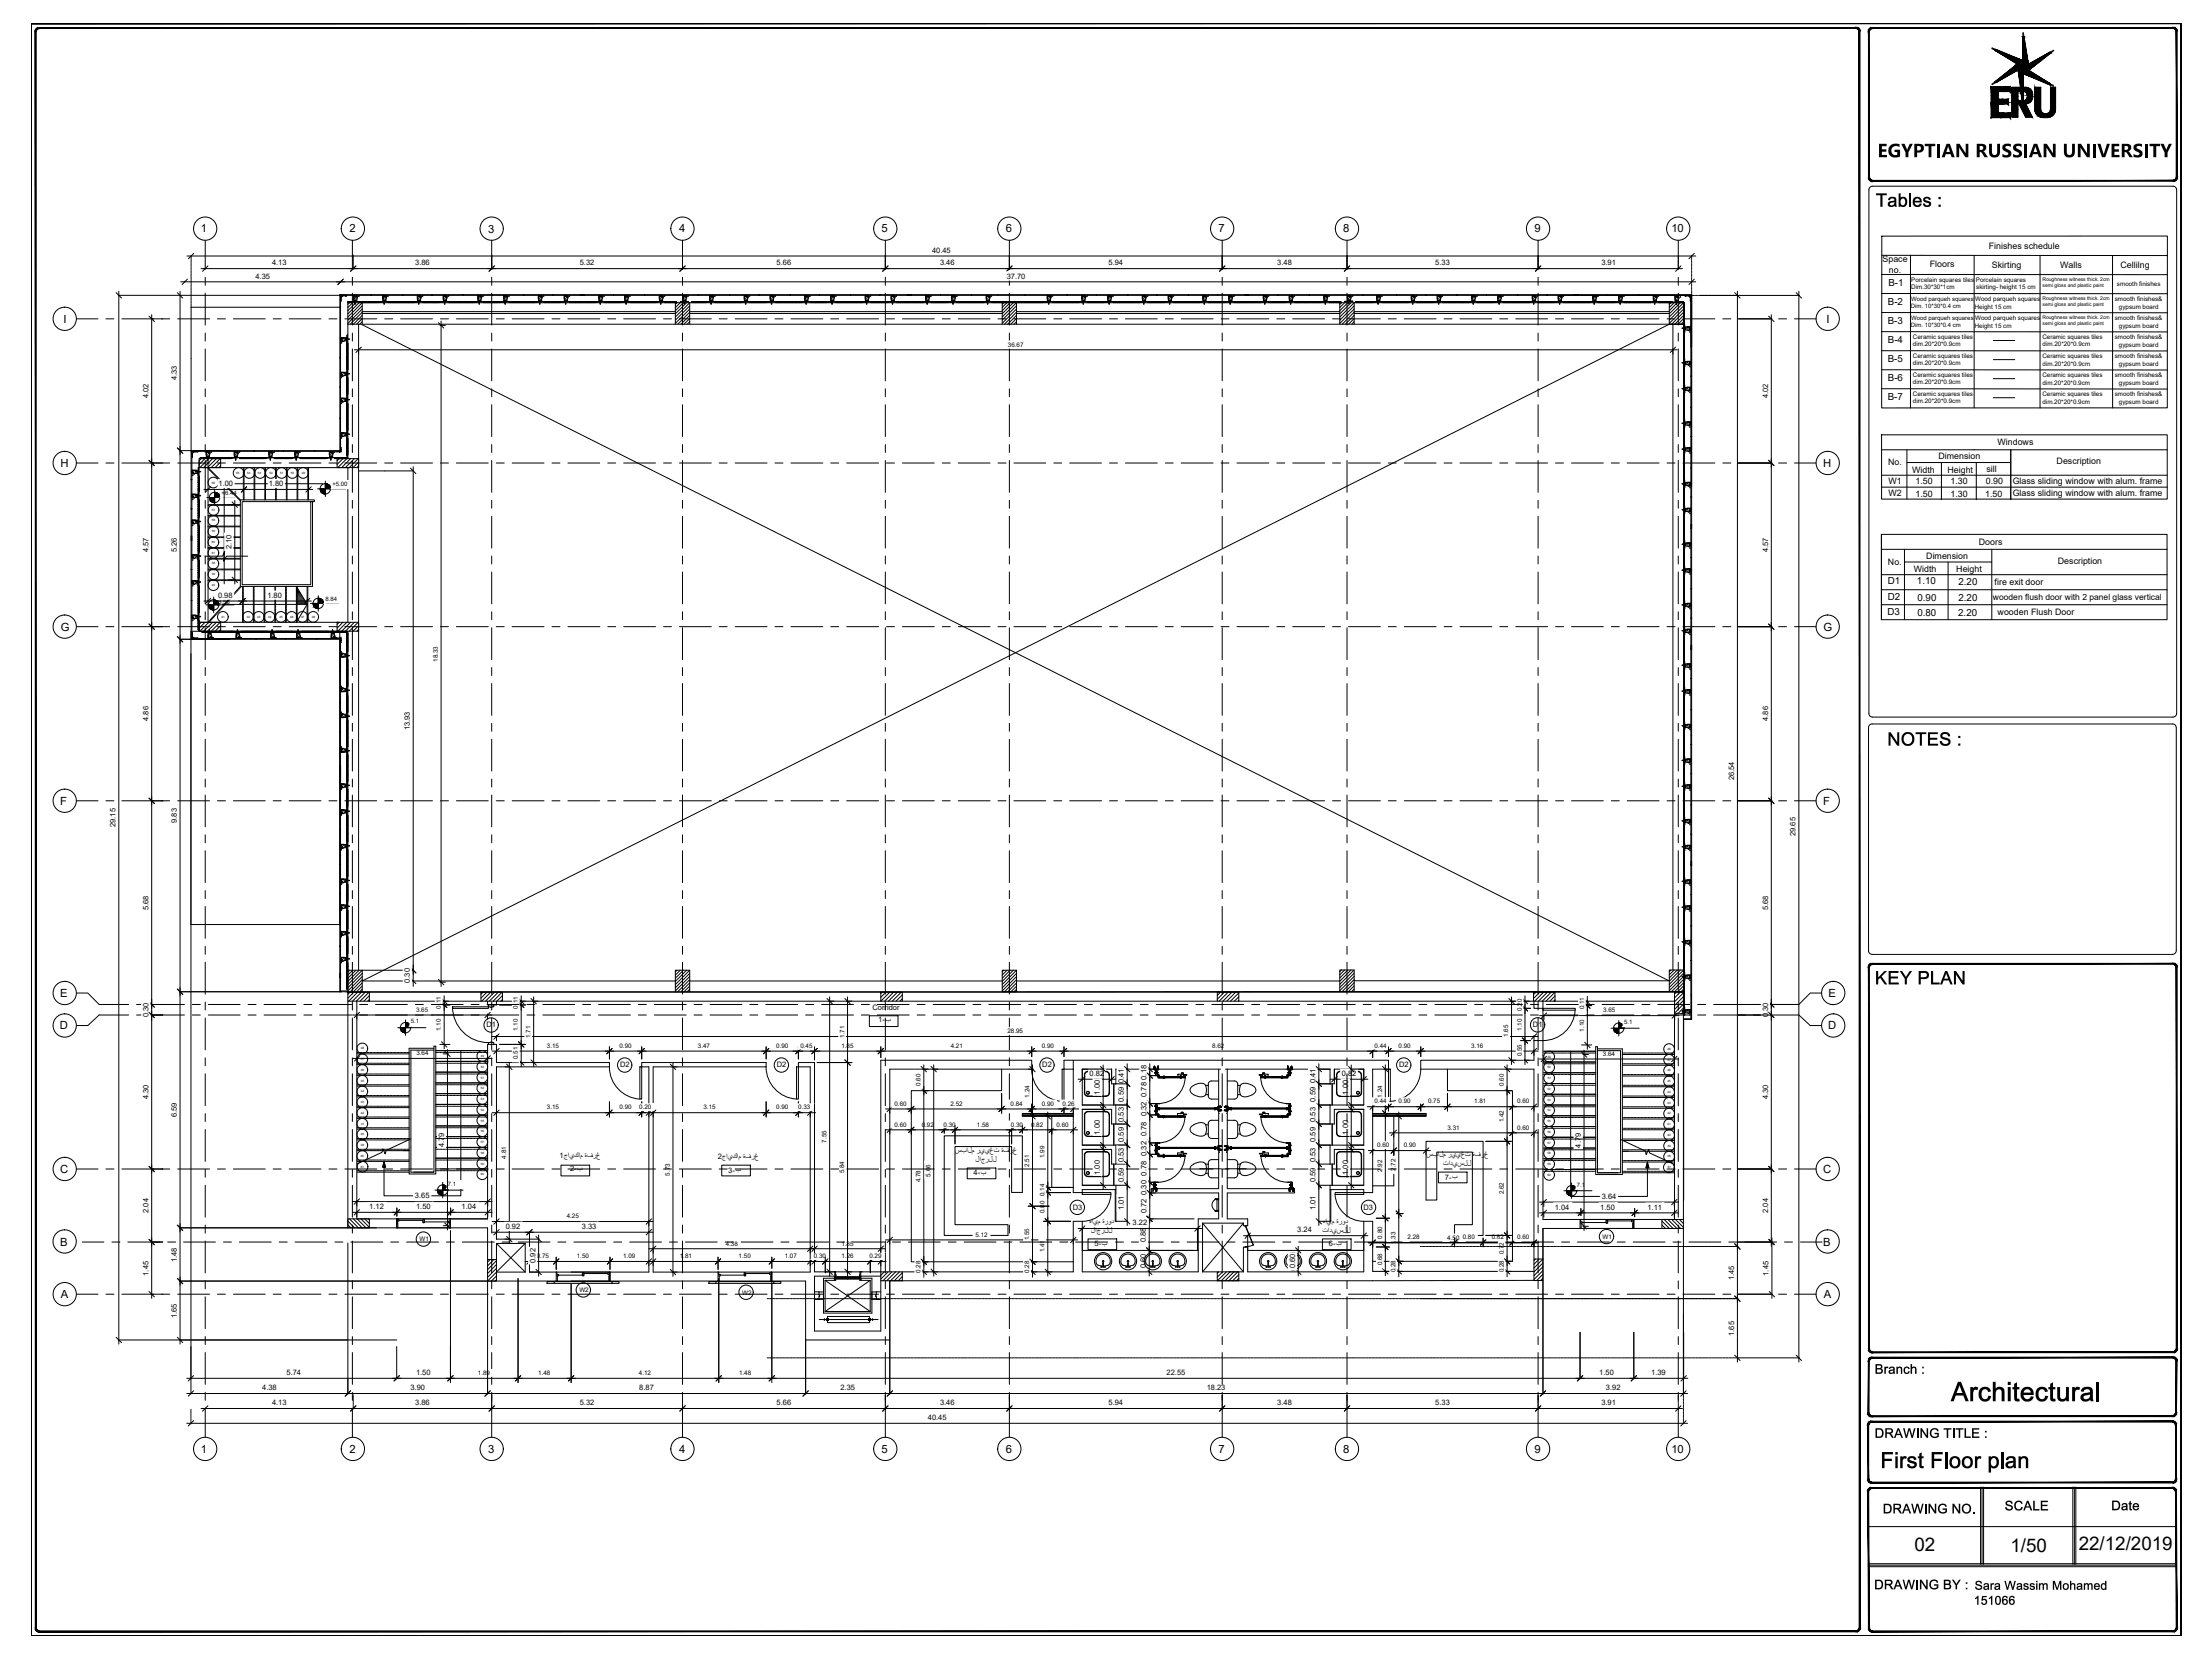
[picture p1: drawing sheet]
<svg xmlns="http://www.w3.org/2000/svg" width="1219mm" height="914mm" viewBox="0 0 1219 914" stroke-linecap="round" stroke-linejoin="round" font-family="sans-serif">
<defs><g id="words">
<g font-size="10.3">
<text x="1055" y="855">02</text>
<text x="1108" y="855">1/50</text>
<text x="1146" y="855">22/12/2019</text>
</g>
<g font-size="6.2">
<text x="111" y="128">1</text>
<text x="193" y="128">2</text>
<text x="269" y="128">3</text>
<text x="374" y="128">4</text>
<text x="486" y="128">5</text>
<text x="554" y="128">6</text>
<text x="672" y="128">7</text>
<text x="740" y="128">8</text>
<text x="846" y="128">9</text>
<text x="921" y="128">10</text>
<text x="35" y="178">I</text>
<text x="1007" y="178">I</text>
<text x="33" y="257">H</text>
<text x="1005" y="257">H</text>
<text x="33" y="348">G</text>
<text x="1005" y="348">G</text>
<text x="33" y="444">F</text>
<text x="1005" y="444">F</text>
<text x="33" y="550">E</text>
<text x="1008" y="550">E</text>
<text x="33" y="567">D</text>
<text x="1008" y="567">D</text>
<text x="33" y="646">C</text>
<text x="1005" y="646">C</text>
<text x="33" y="687">B</text>
<text x="1005" y="687">B</text>
<text x="34" y="715">A</text>
<text x="1005" y="715">A</text>
<text x="111" y="801">1</text>
<text x="193" y="801">2</text>
<text x="269" y="801">3</text>
<text x="374" y="801">4</text>
<text x="486" y="801">5</text>
<text x="554" y="801">6</text>
<text x="672" y="801">7</text>
<text x="740" y="801">8</text>
<text x="846" y="801">9</text>
<text x="921" y="801">10</text>
</g>
<g font-size="5.4">
<text x="1041" y="158">B-1</text>
<text x="1041" y="168">B-2</text>
<text x="1041" y="179">B-3</text>
<text x="1041" y="189">B-4</text>
<text x="1041" y="200">B-5</text>
<text x="1041" y="210">B-6</text>
<text x="1041" y="221">B-7</text>
<text x="1041" y="322">D1</text>
<text x="1057" y="322">1.10</text>
<text x="1079" y="322">2.20</text>
<text x="1040" y="331">D2</text>
<text x="1057" y="331">0.90</text>
<text x="1079" y="331">2.20</text>
<text x="1040" y="339">D3</text>
<text x="1057" y="339">0.80</text>
<text x="1079" y="339">2.20</text>
</g>
<g font-size="4.9">
<text x="1096" y="137">Finishesاschedule</text>
<text x="1038" y="145">Space</text>
<text x="1064" y="147">Floors</text>
<text x="1098" y="148">Skirting</text>
<text x="1136" y="148">Walls</text>
<text x="1169" y="148">Cellilng</text>
<text x="1041" y="150">no.</text>
<text x="1101" y="245">Windows</text>
<text x="1039" y="256">اNo.</text>
<text x="1068" y="253">Dimension</text>
<text x="1134" y="256">Description</text>
<text x="1054" y="261">Width</text>
<text x="1073" y="260">Height</text>
<text x="1095" y="260">sill</text>
<text x="1041" y="267">W1</text>
<text x="1056" y="267">1.50</text>
<text x="1075" y="267">1.30</text>
<text x="1095" y="267">0.90</text>
<text x="1109" y="267">Glassاslidingاwindowاwithاalum.اframe</text>
<text x="1041" y="274">W2</text>
<text x="1056" y="274">1.50</text>
<text x="1075" y="274">1.30</text>
<text x="1094" y="274">1.50</text>
<text x="1109" y="273">Glassاslidingاwindowاwithاalum.اframe</text>
<text x="1091" y="300">Doors</text>
<text x="1039" y="311">اNo.</text>
<text x="1062" y="308">Dimension</text>
<text x="1134" y="311">Description</text>
<text x="1055" y="315">Width</text>
<text x="1078" y="315">Height</text>
<text x="1099" y="322">fireاexitاdoor</text>
<text x="1101" y="339">woodenاFlushاDoor</text>
</g>
<text font-size="4.7" x="1098" y="331">woodenاflushاdoorاwithا2اpanelاglassاvertical</text>
<g font-size="4.1">
<text x="514" y="139">40.45</text>
<text x="150" y="146">4.13</text>
<text x="229" y="146">3.86</text>
<text x="320" y="146">5.32</text>
<text x="428" y="146">5.66</text>
<text x="518" y="146">3.46</text>
<text x="611" y="146">5.94</text>
<text x="704" y="146">3.48</text>
<text x="791" y="146">5.33</text>
<text x="883" y="146">3.91</text>
<text x="141" y="154">4.35</text>
<text x="555" y="154">37.70</text>
<text x="97" y="210" transform="rotate(-90 97 210)">4.33</text>
<text x="82" y="219" transform="rotate(-90 82 219)">4.02</text>
<text x="975" y="219" transform="rotate(-90 975 219)">4.02</text>
<text x="120" y="268">1.00</text>
<text x="148" y="268">1.80</text>
<text x="82" y="304" transform="rotate(-90 82 304)">4.57</text>
<text x="97" y="304" transform="rotate(-90 97 304)">5.26</text>
<text x="128" y="303" transform="rotate(-90 128 303)">2.10</text>
<text x="975" y="304" transform="rotate(-90 975 304)">4.57</text>
<text x="120" y="329">0.98</text>
<text x="147" y="329">1.80</text>
<text x="82" y="397" transform="rotate(-90 82 397)">4.86</text>
<text x="975" y="397" transform="rotate(-90 975 397)">4.86</text>
<text x="226" y="402" transform="rotate(-90 226 402)">13.93</text>
<text x="956" y="430" transform="rotate(-90 956 430)">26.54</text>
<text x="64" y="456" transform="rotate(-90 64 456)">29.15</text>
<text x="97" y="453" transform="rotate(-90 97 453)">9.83</text>
<text x="990" y="461" transform="rotate(-90 990 461)">29.65</text>
<text x="82" y="502" transform="rotate(-90 82 502)">5.68</text>
<text x="975" y="502" transform="rotate(-90 975 502)">5.68</text>
<text x="226" y="542" transform="rotate(-90 226 542)">0.30</text>
<text x="481" y="557">Corridor</text>
<text x="82" y="561" transform="rotate(-90 82 561)">0.30</text>
<text x="484" y="563">1-</text>
<text x="488" y="563">ر</text>
<text x="975" y="561" transform="rotate(-90 975 561)">0.30</text>
<text x="268" y="566">D1</text>
<text x="845" y="566">D1</text>
<text x="342" y="588">D2</text>
<text x="428" y="588">D2</text>
<text x="575" y="588">D2</text>
<text x="601" y="593">0.82</text>
<text x="740" y="593">0.82</text>
<text x="771" y="588">D2</text>
<text x="620" y="597" transform="rotate(-90 620 597)">0.41</text>
<text x="632" y="595" transform="rotate(-90 632 595)">0.18</text>
<text x="725" y="597" transform="rotate(-90 725 597)">0.41</text>
<text x="82" y="606" transform="rotate(-90 82 606)">4.30</text>
<text x="606" y="603" transform="rotate(-90 606 603)">1.00</text>
<text x="632" y="605" transform="rotate(-90 632 605)">0.78</text>
<text x="743" y="603" transform="rotate(-90 743 603)">1.00</text>
<text x="975" y="606" transform="rotate(-90 975 606)">4.30</text>
<text x="620" y="607" transform="rotate(-90 620 607)">0.59</text>
<text x="725" y="607" transform="rotate(-90 725 607)">0.59</text>
<text x="97" y="616" transform="rotate(-90 97 616)">6.59</text>
<text x="632" y="615" transform="rotate(-90 632 615)">0.32</text>
<text x="619" y="618" transform="rotate(-90 619 618)">0.53</text>
<text x="725" y="618" transform="rotate(-90 725 618)">0.53</text>
<text x="606" y="625" transform="rotate(-90 606 625)">1.00</text>
<text x="620" y="629" transform="rotate(-90 620 629)">0.59</text>
<text x="632" y="626" transform="rotate(-90 632 626)">0.78</text>
<text x="725" y="629" transform="rotate(-90 725 629)">0.59</text>
<text x="743" y="625" transform="rotate(-90 743 625)">1.00</text>
<text x="245" y="632" transform="rotate(-90 245 632)">4.79</text>
<text x="526" y="636">غررةمااففج</text>
<text x="551" y="636">اكي</text>
<text x="556" y="636">ا</text>
<text x="558" y="636">جا</text>
<text x="871" y="633" transform="rotate(-90 871 633)">4.79</text>
<text x="308" y="638">1غرفةرماكياج</text>
<text x="396" y="639">2غرفةرماكياج</text>
<text x="538" y="641">ةرغاةةا</text>
<text x="619" y="640" transform="rotate(-90 619 640)">0.53</text>
<text x="632" y="637" transform="rotate(-90 632 637)">0.32</text>
<text x="725" y="640" transform="rotate(-90 725 640)">0.53</text>
<text x="786" y="638">غر</text>
<text x="793" y="638">رةمااففج</text>
<text x="811" y="638">ا</text>
<text x="812" y="638">كيا</text>
<text x="818" y="638">جا</text>
<text x="314" y="646">2-ر</text>
<text x="401" y="646">3-ر</text>
<text x="537" y="648">4-ر</text>
<text x="606" y="648" transform="rotate(-90 606 648)">1.00</text>
<text x="632" y="648" transform="rotate(-90 632 648)">0.78</text>
<text x="743" y="648" transform="rotate(-90 743 648)">1.00</text>
<text x="798" y="643">رسفغةةا</text>
<text x="620" y="651" transform="rotate(-90 620 651)">0.59</text>
<text x="725" y="651" transform="rotate(-90 725 651)">0.59</text>
<text x="796" y="650">7-ر</text>
<text x="632" y="659" transform="rotate(-90 632 659)">0.30</text>
<text x="229" y="660">3.65</text>
<text x="883" y="661">3.64</text>
<text x="82" y="668" transform="rotate(-90 82 668)">2.04</text>
<text x="204" y="666">1.12</text>
<text x="229" y="666">1.50</text>
<text x="254" y="666">1.04</text>
<text x="591" y="667">D3</text>
<text x="620" y="667" transform="rotate(-90 620 667)">1.01</text>
<text x="632" y="669" transform="rotate(-90 632 669)">0.72</text>
<text x="725" y="667" transform="rotate(-90 725 667)">1.01</text>
<text x="752" y="667">D3</text>
<text x="857" y="667">1.04</text>
<text x="882" y="667">1.50</text>
<text x="908" y="667">1.11</text>
<text x="975" y="668" transform="rotate(-90 975 668)">2.04</text>
<text x="279" y="677">0.92</text>
<text x="321" y="677">3.33</text>
<text x="600" y="675">درفماكااساا</text>
<text x="624" y="675">3.22</text>
<text x="729" y="675">درفماكااساا</text>
<text x="602" y="680">ةرغاةةاا</text>
<text x="715" y="679">3.24</text>
<text x="732" y="680">رسفغةةا</text>
<text x="603" y="687">5-ر</text>
<text x="632" y="685" transform="rotate(-90 632 685)">0.88</text>
<text x="732" y="687">6-ر</text>
<text x="97" y="696" transform="rotate(-90 97 696)">1.48</text>
<text x="295" y="696" transform="rotate(-90 295 696)">0.92</text>
<text x="632" y="699" transform="rotate(-90 632 699)">0.60</text>
<text x="714" y="699" transform="rotate(-90 714 699)">0.60</text>
<text x="82" y="703" transform="rotate(-90 82 703)">1.45</text>
<text x="956" y="706" transform="rotate(-90 956 706)">1.45</text>
<text x="975" y="703" transform="rotate(-90 975 703)">1.45</text>
<text x="97" y="726" transform="rotate(-90 97 726)">1.65</text>
<text x="956" y="736" transform="rotate(-90 956 736)">1.65</text>
<text x="158" y="758">5.74</text>
<text x="229" y="758">1.50</text>
<text x="643" y="758">22.55</text>
<text x="882" y="758">1.50</text>
<text x="910" y="758">1.39</text>
<text x="145" y="766">4.38</text>
<text x="226" y="766">3.90</text>
<text x="352" y="766">8.87</text>
<text x="463" y="766">2.35</text>
<text x="665" y="766">18.23</text>
<text x="885" y="766">3.92</text>
<text x="150" y="775">4.13</text>
<text x="229" y="775">3.86</text>
<text x="320" y="775">5.32</text>
<text x="428" y="775">5.66</text>
<text x="518" y="775">3.46</text>
<text x="611" y="775">5.94</text>
<text x="704" y="775">3.48</text>
<text x="791" y="775">5.33</text>
<text x="883" y="775">3.91</text>
<text x="511" y="783">40.45</text>
</g>
<g font-size="3.4">
<text x="1053" y="155">Porcelainاsquaresاtiles</text>
<text x="1089" y="155">Porcelainاsquares</text>
<text x="1053" y="159">Dim.30*30*1cm</text>
<text x="1089" y="159">skirting-اheightا15اcm</text>
<text x="1167" y="158">smoothاfinishes</text>
<text x="1089" y="166">Woodاparquehاsquares</text>
<text x="1166" y="166">smoothاfinishes&amp;</text>
<text x="1088" y="170">Heightا15اcm</text>
<text x="1168" y="170">gypsumاboard</text>
<text x="1089" y="176">Woodاparquehاsquares</text>
<text x="1166" y="176">smoothاfinishes&amp;</text>
<text x="1088" y="181">Heightا15اcm</text>
<text x="1168" y="181">gypsumاboard</text>
<text x="556" y="191">36.67</text>
<text x="1054" y="187">Ceramicاsquaresاtiles</text>
<text x="1054" y="191">dim.20*20*0.9cm</text>
<text x="1126" y="187">Ceramicاsquaresاtiles</text>
<text x="1126" y="191">dim.20*20*0.9cm</text>
<text x="1166" y="187">smoothاfinishes&amp;</text>
<text x="1168" y="191">gypsumاboard</text>
<text x="1054" y="197">Ceramicاsquaresاtiles</text>
<text x="1126" y="197">Ceramicاsquaresاtiles</text>
<text x="1166" y="197">smoothاfinishes&amp;</text>
<text x="1054" y="201">dim.20*20*0.9cm</text>
<text x="1126" y="202">dim.20*20*0.9cm</text>
<text x="1168" y="202">gypsumاboard</text>
<text x="1054" y="208">Ceramicاsquaresاtiles</text>
<text x="1126" y="208">Ceramicاsquaresاtiles</text>
<text x="1166" y="208">smoothاfinishes&amp;</text>
<text x="1054" y="212">dim.20*20*0.9cm</text>
<text x="1126" y="212">dim.20*20*0.9cm</text>
<text x="1168" y="212">gypsumاboard</text>
<text x="1054" y="218">Ceramicاsquaresاtiles</text>
<text x="1126" y="218">Ceramicاsquaresاtiles</text>
<text x="1166" y="218">smoothاfinishes&amp;</text>
<text x="1054" y="222">dim.20*20*0.9cm</text>
<text x="1126" y="223">dim.20*20*0.9cm</text>
<text x="1168" y="223">gypsumاboard</text>
<text x="241" y="365" transform="rotate(-90 241 365)">18.33</text>
<text x="229" y="558">3.65</text>
<text x="243" y="556" transform="rotate(-90 243 556)">0.11</text>
<text x="285" y="556" transform="rotate(-90 285 556)">0.11</text>
<text x="839" y="557" transform="rotate(-90 839 557)">0.20</text>
<text x="873" y="556" transform="rotate(-90 873 556)">0.11</text>
<text x="884" y="558">3.65</text>
<text x="243" y="568" transform="rotate(-90 243 568)">1.10</text>
<text x="285" y="568" transform="rotate(-90 285 568)">1.10</text>
<text x="555" y="570">28.95</text>
<text x="839" y="568" transform="rotate(-90 839 568)">1.10</text>
<text x="873" y="569" transform="rotate(-90 873 569)">1.10</text>
<text x="292" y="572" transform="rotate(-90 292 572)">1.71</text>
<text x="465" y="572" transform="rotate(-90 465 572)">1.71</text>
<text x="831" y="572" transform="rotate(-90 831 572)">1.65</text>
<text x="229" y="582">3.64</text>
<text x="301" y="578">3.15</text>
<text x="341" y="578">0.90</text>
<text x="385" y="578">3.47</text>
<text x="428" y="578">0.90</text>
<text x="441" y="578">0.45</text>
<text x="464" y="578">1.85</text>
<text x="524" y="578">4.21</text>
<text x="574" y="578">0.90</text>
<text x="668" y="578">8.62</text>
<text x="758" y="578">0.44</text>
<text x="771" y="578">0.90</text>
<text x="811" y="578">3.16</text>
<text x="883" y="582">3.64</text>
<text x="285" y="584" transform="rotate(-90 285 584)">0.51</text>
<text x="839" y="582" transform="rotate(-90 839 582)">0.55</text>
<text x="507" y="599" transform="rotate(-90 507 599)">0.60</text>
<text x="829" y="599" transform="rotate(-90 829 599)">0.60</text>
<text x="567" y="605" transform="rotate(-90 567 605)">1.24</text>
<text x="762" y="605" transform="rotate(-90 762 605)">1.24</text>
<text x="301" y="612">3.15</text>
<text x="341" y="612">0.90</text>
<text x="352" y="612">0.20</text>
<text x="388" y="612">3.15</text>
<text x="428" y="612">0.90</text>
<text x="440" y="612">0.33</text>
<text x="493" y="609">0.60</text>
<text x="524" y="609">2.52</text>
<text x="557" y="609">0.84</text>
<text x="574" y="609">0.90</text>
<text x="586" y="609">0.26</text>
<text x="758" y="608">0.44</text>
<text x="771" y="608">0.90</text>
<text x="787" y="608">0.75</text>
<text x="813" y="608">1.81</text>
<text x="836" y="608">0.60</text>
<text x="493" y="621">0.60</text>
<text x="508" y="621">0.92</text>
<text x="520" y="621">0.30</text>
<text x="538" y="621">1.58</text>
<text x="557" y="621">0.30</text>
<text x="568" y="621">0.82</text>
<text x="582" y="621">0.60</text>
<text x="798" y="623">3.31</text>
<text x="829" y="619" transform="rotate(-90 829 619)">1.42</text>
<text x="836" y="623">0.60</text>
<text x="456" y="630" transform="rotate(-90 456 630)">7.55</text>
<text x="759" y="632">0.60</text>
<text x="774" y="632">0.90</text>
<text x="279" y="639" transform="rotate(-90 279 639)">4.81</text>
<text x="576" y="638" transform="rotate(-90 576 638)">1.99</text>
<text x="369" y="648" transform="rotate(-90 369 648)">5.73</text>
<text x="465" y="647" transform="rotate(-90 465 647)">5.84</text>
<text x="567" y="643" transform="rotate(-90 567 643)">2.51</text>
<text x="762" y="646" transform="rotate(-90 762 646)">2.92</text>
<text x="769" y="645" transform="rotate(-90 769 645)">2.72</text>
<text x="507" y="652" transform="rotate(-90 507 652)">4.78</text>
<text x="513" y="649" transform="rotate(-90 513 649)">5.66</text>
<text x="576" y="659" transform="rotate(-90 576 659)">0.14</text>
<text x="829" y="658" transform="rotate(-90 829 658)">2.62</text>
<text x="312" y="672">4.25</text>
<text x="576" y="669" transform="rotate(-90 576 669)">0.80</text>
<text x="538" y="682">5.12</text>
<text x="567" y="684" transform="rotate(-90 567 684)">1.55</text>
<text x="762" y="683" transform="rotate(-90 762 683)">0.80</text>
<text x="776" y="683">2.28</text>
<text x="798" y="683">4.50</text>
<text x="806" y="683">0.80</text>
<text x="822" y="683">0.82</text>
<text x="836" y="683">0.60</text>
<text x="883" y="683">W1</text>
<text x="231" y="684">W1</text>
<text x="400" y="686">4.38</text>
<text x="464" y="686">1.85</text>
<text x="769" y="686" transform="rotate(-90 769 686)">1.33</text>
<text x="296" y="694">0.75</text>
<text x="318" y="694">1.50</text>
<text x="343" y="694">1.09</text>
<text x="375" y="694">1.81</text>
<text x="407" y="694">1.50</text>
<text x="433" y="694">1.07</text>
<text x="449" y="694">0.30</text>
<text x="464" y="694">1.26</text>
<text x="479" y="694">0.29</text>
<text x="576" y="690" transform="rotate(-90 576 690)">1.41</text>
<text x="829" y="691" transform="rotate(-90 829 691)">0.72</text>
<text x="507" y="702" transform="rotate(-90 507 702)">0.28</text>
<text x="567" y="702" transform="rotate(-90 567 702)">0.28</text>
<text x="762" y="697" transform="rotate(-90 762 697)">0.68</text>
<text x="769" y="701" transform="rotate(-90 769 701)">0.28</text>
<text x="829" y="701" transform="rotate(-90 829 701)">0.28</text>
<text x="319" y="712">W2</text>
<text x="409" y="714">W2</text>
<text x="263" y="758">1.89</text>
<text x="297" y="758">1.48</text>
<text x="352" y="758">4.12</text>
<text x="407" y="758">1.48</text>
</g>
<g font-size="3.3">
<text x="1053" y="166">Woodاparquehاsquares</text>
<text x="1053" y="170">Dim.ا10*30*0.4اcm</text>
<text x="1053" y="176">Woodاparquehاsquares</text>
<text x="1053" y="180">Dim.ا10*30*0.4اcm</text>
<text x="183" y="268">+5.00</text>
<text x="122" y="273">+6.44</text>
<text x="120" y="333">3.56</text>
<text x="179" y="331">8.84</text>
<text x="226" y="564">5.1</text>
<text x="895" y="564">5.1</text>
<text x="247" y="654">7.1</text>
<text x="869" y="654">7.1</text>
</g>
<g font-size="2.8">
<text x="1126" y="155">Roughnessاwitnessاthick.ا2cm</text>
<text x="1126" y="158">semiاglossاandاplasticاpaint</text>
<text x="1126" y="165">Roughnessاwitnessاthick.ا2cm</text>
<text x="1126" y="169">semiاglossاandاplasticاpaint</text>
<text x="1126" y="176">Roughnessاwitnessاthick.ا2cm</text>
<text x="1126" y="179">semiاglossاandاplasticاpaint</text>
</g>
<g font-size="1.6">
<text x="130" y="261">55</text>
<text x="136" y="261">54</text>
<text x="142" y="261">53</text>
<text x="148" y="261">52</text>
<text x="154" y="261">51</text>
<text x="160" y="261">50</text>
<text x="166" y="261">49</text>
<text x="117" y="267">56</text>
<text x="117" y="282">57</text>
<text x="117" y="287">58</text>
<text x="117" y="293">59</text>
<text x="117" y="299">60</text>
<text x="117" y="305">61</text>
<text x="117" y="311">38</text>
<text x="117" y="317">39</text>
<text x="117" y="323">40</text>
<text x="122" y="341">41</text>
<text x="136" y="341">42</text>
<text x="142" y="341">43</text>
<text x="148" y="341">44</text>
<text x="154" y="341">45</text>
<text x="160" y="341">46</text>
<text x="166" y="341">47</text>
<text x="172" y="341">48</text>
<text x="199" y="578">48</text>
<text x="919" y="579">48</text>
<text x="199" y="584">47</text>
<text x="265" y="583">49</text>
<text x="853" y="583">49</text>
<text x="919" y="585">47</text>
<text x="199" y="590">46</text>
<text x="265" y="589">50</text>
<text x="853" y="589">50</text>
<text x="919" y="590">46</text>
<text x="199" y="596">45</text>
<text x="265" y="595">51</text>
<text x="853" y="595">51</text>
<text x="919" y="596">45</text>
<text x="199" y="602">44</text>
<text x="265" y="600">52</text>
<text x="853" y="601">52</text>
<text x="919" y="602">44</text>
<text x="199" y="608">43</text>
<text x="265" y="606">53</text>
<text x="853" y="607">53</text>
<text x="919" y="608">43</text>
<text x="199" y="614">42</text>
<text x="265" y="612">54</text>
<text x="853" y="613">54</text>
<text x="919" y="614">42</text>
<text x="199" y="620">41</text>
<text x="265" y="618">55</text>
<text x="853" y="619">55</text>
<text x="919" y="620">41</text>
<text x="199" y="626">40</text>
<text x="265" y="624">56</text>
<text x="853" y="624">56</text>
<text x="919" y="626">40</text>
<text x="199" y="632">39</text>
<text x="265" y="630">57</text>
<text x="265" y="636">58</text>
<text x="853" y="630">57</text>
<text x="919" y="632">39</text>
<text x="199" y="638">38</text>
<text x="265" y="642">59</text>
<text x="853" y="636">58</text>
<text x="919" y="638">38</text>
<text x="199" y="644">61</text>
<text x="265" y="648">60</text>
<text x="853" y="642">59</text>
<text x="919" y="644">61</text>
<text x="853" y="648">60</text>
</g>
</g></defs>
<!-- layer: A-ANNO-DIMS -->
<g fill="none" stroke="#000" stroke-width=".55">
<path d="M1037 130h158v95h-158zM100 155h835M102 155h.1M103 141h832M105 141h.1M105 141v1M105 142v1M105 143v1M105 144h.1M105 145h.1M105 145v1M105 146v1"/>
<path d="M105 147h.1M105 148h.1M105 149h.1M105 149v1M105 150v1M105 151h.1M105 152h.1M105 152v1M105 153v1M105 154v1M105 155h.1M105 156h.1"/>
<path d="M105 156v1M105 157v1M105 158h.1M105 159h.1M105 160h.1M111 148h816M113 148h.1M188 155h.1M195 141h.1M195 141v1M195 142h.1M195 143h.1"/>
<path d="M195 143v1M195 144v1M195 145h.1M195 146h.1M195 147h.1M195 147v1M271 141v7M376 141h.1M376 142h.1M376 142v1M376 143v1M376 144h.1"/>
<path d="M376 145h.1M376 146h.1M376 146v1M376 147v1M376 148h.1M488 141h.1M488 142h.1M488 142v1M488 143v1M488 144h.1M488 145h.1M488 146h.1"/>
<path d="M488 146v1M488 147v1M488 148h.1M556 141v7M674 141v7M742 141h.1M742 142h.1M742 142v1M742 143v1M742 144h.1M742 145h.1M742 146h.1"/>
<path d="M742 146v1M742 147v1M742 148h.1M848 141h.1M848 142h.1M848 142v1M848 143v1M848 144h.1M848 145h.1M848 146h.1M848 146v1M848 147v1"/>
<path d="M848 148h.1M925 141h.1M925 142h.1M925 142v1M925 143v1M925 144h.1M925 145h.1M925 146h.1M925 146v1M925 147v1M925 148h.1M932 141h.1"/>
<path d="M932 142h.1M932 142v1M932 143v1M932 144h.1M932 145h.1M932 145v1M932 146v1M932 147v1M932 148h.1M932 149h.1M932 149v1M932 150v1"/>
<path d="M932 151h.1M932 152h.1M932 152v1M932 153v1M932 154v1M932 155h.1M932 156h.1M932 156v1M932 157v1M932 158h.1M932 159h.1M932 160h.1"/>
<path d="M1037 151h158M1037 141h158M1053 141v84M1088 141v84M1124 141v84M1164 141v84M65 163h126h-3v3M65 160v581M83 176h7M84 173v383M99 161v580M105 169v80h18"/>
<path d="M105 160v1M105 161v1M105 162h.1M105 163h.1M105 163v1M105 164v1M105 165h.1M105 166h.1M105 167h.1M105 167v1M105 168v1M105 169h83"/>
<path d="M187 162l135 1M187 162h17M187 162v69M187 169h1M188 164h.1M188 163v68M188 163h.1M188 163v1M188 163h1M189 163h.1M190 163h1M191 163h.1"/>
<path d="M193 167h.1M197 164h.1M204 162h.1M204 162h34M210 167h.1M213 164h.1M222 162v1M229 166h-15M229 167h.1M232 164h.1M238 162h67M238 162h.1"/>
<path d="M242 179h3M243 167h.1M243 166h-10M243 177v367M246 164h.1M262 166h-15M262 167h.1M265 164h.1M276 167h.1M276 166h-10M280 164h.1M289 162v1"/>
<path d="M295 166h-14M295 167h.1M299 164h.1M305 162v1M305 162h17M310 167h.1M310 166h-10M313 164h.1M320 162h35M320 163h35M329 166h-15M329 167h.1"/>
<path d="M332 164h.1M338 162h.1M343 167h.1M343 166h-10M346 164h.1M355 162v1M355 162h30M355 163h30M362 166h-15M362 167h.1M365 164h.1M375 167h.1"/>
<path d="M378 164h.1M385 163h117M385 162h33M390 167h.1M393 164h.1M402 162v1M409 166h-15M409 167h.1M412 164h.1M418 162h84M418 162h.1M423 167h.1"/>
<path d="M423 166h-10M426 164h.1M442 166h-15M442 167h.1M446 164h.1M456 167h.1M456 166h-10M460 164h.1M469 162v1M475 166h-14M475 167h.1M479 164h.1"/>
<path d="M485 162v1M490 167h.1M490 166h-10M493 164h.1M502 162v1M502 162h63M502 163h120M509 166h-15M509 167h.1M512 164h.1M518 162h.1M523 167h.1"/>
<path d="M523 166h-10M526 164h.1M542 166h-15M542 167h.1M546 164h.1M565 162h106M576 167h.1M579 164h.1M595 166h-15M595 167h.1M598 164h.1M604 162v1"/>
<path d="M609 167h.1M609 166h-10M613 164h.1M622 162v1M622 163h66M628 166h-15M628 167h.1M632 164h.1M642 167h.1M642 166h-9M646 164h.1M655 162v1"/>
<path d="M662 166h-15M662 167h.1M665 164h.1M671 162h17M671 162h.1M676 167h.1M676 166h-10M679 164h.1M686 162h18M686 163h18M695 166h-15M695 167h.1"/>
<path d="M698 164h.1M704 162v1M704 163h18M704 162h18M709 167h.1M709 166h-10M713 164h.1M722 162v1M722 162h29M722 163h29M728 166h-14M728 167h.1"/>
<path d="M732 164h.1M751 162h35M757 167h.1M757 166h-10M761 164h.1M770 162v1M776 166h-14M776 167h.1M780 164h.1M786 162l84 1M786 162h.1M791 166h-10"/>
<path d="M791 167h.1M794 164h.1M810 166h-15M810 167h.1M813 164h.1M819 162h.1M819 162l-68 1M819 163h51M824 167h.1M824 166h-10M827 164h.1M837 162v1"/>
<path d="M843 166h-15M843 167h.1M847 164h.1M853 162v1M857 167h.1M857 166h-9M861 164h.1M870 162l62 1zM871 163h.1M871 163h1M872 163h1M873 163h.1"/>
<path d="M874 163h.1M874 163h1M875 163h1M876 163h.1M876 167h.1M876 166h-14M877 163h.1M878 163h.1M878 163h1M879 163h1M880 164h.1M880 163h.1"/>
<path d="M881 163h.1M882 163h.1M882 163h1M883 163h1M884 163h.1M885 163h.1M885 163h1M886 162h.1M886 163h1M887 163h.1M888 163h.1M889 163h.1"/>
<path d="M889 163h1M890 163h1M891 167h.1M891 166h-10M891 163h.1M892 163h.1M892 163h1M893 163h1M894 163h1M894 164h.1M895 163h.1M896 163h.1"/>
<path d="M896 163h1M897 163h1M898 163h.1M899 163h.1M900 163h.1M900 163h1M901 163h1M902 163h.1M903 163h.1M903 162h.1M903 163h1M904 163h1"/>
<path d="M905 163h.1M906 163h.1M907 163h.1M907 163h1M908 163h1M909 163h.1M910 163h.1M910 166h-15M910 167h.1M911 163h.1M911 163h1M912 163h1"/>
<path d="M913 163h.1M913 164h.1M914 163h.1M914 163h1M915 163h1M916 163h.1M917 163h.1M918 163h.1M918 163h1M919 163h1M920 163h.1M921 163h.1"/>
<path d="M921 163h1M922 163h1M923 163h1M924 163h.1M925 163h.1M925 163h1M926 163h1M927 163h.1M928 163h.1M928 179h.1M929 163h.1M931 163h.1"/>
<path d="M932 164h.1M932 163h.1M932 163v78v50M932 160v1M932 161v1M932 162h.1M932 163v45M933 163h-4h3v3v-3M933 163h1M934 163h1M935 163h.1M936 163h.1"/>
<path d="M936 163h56M958 176h19M958 161v590M976 173v383M991 161v590M1037 162h158M1037 172h158M187 197h1M189 188h.1M191 189v15M192 185h.1M195 193h729"/>
<path d="M198 192v3M922 192v3M928 198h.1M928 183v15M930 182h1M932 191h.1M1037 183h158M1037 193h158M187 213h1M189 207h.1M191 208v10M192 218h.1"/>
<path d="M192 204h.1M928 212h.1M928 202v10M928 216v15M930 215h1M930 201h1M932 207v18M932 207h.1M932 208v1M932 209h.1M932 210h.1M932 211h.1"/>
<path d="M932 211v1M932 212v1M932 213h.1M932 214h.1M932 214v1M932 215v1M932 216h.1M932 217h.1M932 218h.1M932 218v1M932 219v1M932 220h.1"/>
<path d="M1037 204h158M1037 214h158M187 231v17l1-17M187 231h1M189 222h.1M191 222v15M192 237h.1M928 231h.1M928 235v10M930 235h1M932 221h.1M932 222h.1"/>
<path d="M932 222v1M932 223v1M932 224v50M83 255h7M99 248h27M105 249h4h-3v3M106 249v49M106 249h.1M106 249v1M106 250h.1M106 249h1M110 258h.1"/>
<path d="M112 252h-2v1M112 253h.1M116 250h.1M123 249h65M128 253h.1M128 252h-11M131 250h.1M147 253h.1M147 252h-15M150 250h.1M156 248v1M161 253h.1"/>
<path d="M161 252h-10M164 250h.1M173 248v1M174 248v1M180 252h-15M180 253h.1M184 250h.1M187 249h.1M188 248l-65 1M188 248h.1M188 247v2h-2h2zM188 249h.1"/>
<path d="M189 241h.1M191 241v10M212 260h16M228 257v280M928 245h.1M928 250v14M930 249h1M932 258h.1M958 255h19M106 264h-1v16M107 274h.1M107 261h.1"/>
<path d="M109 275v10M110 271h.1M112 270h60M115 269v1M126 278h4M129 276v46M134 269v1M170 269v1M928 279h.1M928 264h.1M928 269v10M930 268h1"/>
<path d="M932 274h.1M932 274v17M105 295v19M105 280v18h1h-1M105 280h1h-1M106 295v19M107 289h.1M109 290v14M110 285h.1M928 298h.1M928 283v15M930 282h1"/>
<path d="M932 289v35v-35M105 314v17h1h-1v21h4h-3v-3M105 314h1M106 314v38M107 308h.1M109 309v10M110 319h.1M110 304h.1M126 320h4M928 312h.1M928 302v10M928 316v15"/>
<path d="M930 315h1M930 301h1M932 307h.1M107 322h.1M109 323v15M110 338h.1M112 331h60M115 331h.1M134 330v2M169 330v2M928 331h.1M928 336v9"/>
<path d="M930 335h1M932 325v33zM83 345h7M99 352h89M105 348h82v162h-82zM105 352h19h-19zM106 351h.1M106 352h.1M106 352h1M107 351v1v-1M107 341h.1M109 342v5"/>
<path d="M111 348h2M113 348h.1M117 350v1M118 348h11M124 352h64M129 348h.1M132 350v1M133 348h15M141 352h.1M148 348h.1M151 350v1M152 348h10"/>
<path d="M157 352h.1M162 348h.1M165 350v1M166 348h15M174 352h.1M175 352h.1M181 348h.1M185 350v1M187 352h.1M188 353h.1M188 352h.1M188 352h-2h2v2v-2"/>
<path d="M928 345h.1M928 350v14M930 349h1M932 341h.1M958 345h19M105 360v408M189 360h.1M189 379h.1M191 364v14M192 364h.1M928 379h.1M928 364h.1"/>
<path d="M928 369v10M930 368h1M932 374h.1M187 387v-17h1h-1v-18h1v141M187 387h1h-1M187 387v70h1h-1v36M189 394h.1M191 383v10M191 397v15M192 383h.1M192 397h.1M928 398h.1"/>
<path d="M928 383v15M930 382h1M188 403l-1 1h1M189 413h.1M191 416v15M192 416h.1M928 417h.1M928 402v15M930 401h1M932 410h.1M187 424h1M189 434h.1"/>
<path d="M191 435v10M192 431h.1M928 431h.1M928 421v10M928 436v14M930 435h1M930 420h1M932 426v-68v33v35M932 426v122v-19v-19v-50M932 426h.1M932 426v18v16M83 441h7"/>
<path d="M187 440h1M189 448h.1M191 449v15M192 445h.1M928 450h.1M928 455v9M930 454h1M932 460h.1M958 441h19M187 476h1h-1M189 467h.1M191 468v15"/>
<path d="M192 464h.1M928 464h.1M928 469v15M930 468h1M932 477h.1M187 493v29M187 493h1M188 493v46M189 487h.1M191 487v25M192 497h.1M192 483h.1"/>
<path d="M928 498h.1M928 484h.1M928 488v10M930 487h1M932 493h.1M187 510h1M189 501h.1M189 515h.1M191 516v10M192 512h.1M928 517h.1M928 502v15"/>
<path d="M930 501h1M187 536v11M187 522v17h1h-1M187 522h1h-1M188 536v10h4M189 530h.1M191 531v14M192 526h.1M200 535h28M228 532v12M928 536h.1M928 521v15"/>
<path d="M930 520h1M930 539h1M83 559h7M83 554h7M84 551v11M84 557v159M99 547h93M191 547h.1M192 547h.1M194 559h77M197 559v3M228 541h.1"/>
<path d="M242 554h6M242 541h3M244 552h3M245 549v8M245 552v26M269 559v3M275 554h15M287 552h3M287 549v8M287 552v36M294 552h3M294 549v39"/>
<path d="M457 552h3M457 549v154M467 552h3M467 549v154M832 552h3M833 549v38M838 556h6M840 552h3M841 549v10M841 553v34M849 560h76M851 559v3"/>
<path d="M872 554h5M873 552h2M875 549v8M875 552v26M923 559v3M928 555h.1M928 540v15M930 558h1M958 559h19M958 554h33M976 551v11M976 557v130"/>
<path d="M239 577h1M242 576h6M247 578v100M271 571h577M271 579h171M274 571v3M274 579v3M275 576h15M336 577v7M354 577v7M422 577v7M437 579h15"/>
<path d="M440 577v7M447 579h312M449 577v7M485 577v6M569 577v5M586 577v5M754 579h14M757 577v6M763 579h85M765 577v5M783 577v5M838 574h6"/>
<path d="M845 571v3M845 579v3M872 576h5M873 579v99M880 577h.1M928 562h4v-14v14h-4M195 583h76M197 583v3M244 581h3M269 583v3M278 588h3M281 586v99"/>
<path d="M287 586h3M294 586h3M370 588h3M371 586v118M450 586h20M509 589h3M509 587v111M514 589h3M515 587v116M567 589h3M569 587v111M594 595h21"/>
<path d="M598 592l1-1h12l1 1v10l-1 2h-1h-11l-1-2M608 587v69M608 589h-11v6M611 592v-1h-1h-10h-2v1v10v2h2M611 592v10M613 589v6M615 597h7M615 589h7M621 586v14M621 595v16M633 589h3M633 593h4"/>
<path d="M634 586v10M634 591v20M727 589h6M727 597h6M727 586v14M727 595v16M733 595h21M735 589v6M737 591l2-1h9l2 1v1v10v2h-1h-10h-2v-2v-10zM744 589h8v6M745 587v69M763 589h3"/>
<path d="M764 587v116M830 589h3M831 587v111M832 584h3M840 584h3M849 584h76M851 583v3M872 581h3M923 583v3M271 613h85M274 613v3M336 607v9"/>
<path d="M351 613h10M354 607v9M358 613v3M358 613h84M360 613v3M422 607v9M437 613h13M440 607v9M447 613v3M488 611h101M490 611v3M502 611v3"/>
<path d="M509 601h3M552 603v11M567 614h3M568 615h3M569 609v5M577 615h3M578 613v90M583 611h12M586 609v5M592 611v3M597 609h11M597 611h11"/>
<path d="M598 615l1-2h12l1 2v9l-2 2h-10h-2v-2M600 604h10M611 602v2h-1M611 615v-2h-1h-11l-1 2v9l1 2h11h1v-2M611 615v9M615 609h7M615 620h7M621 606v16M621 617v16M633 608h4M633 615h4M634 605v12"/>
<path d="M634 612v20M727 620h6M727 609h6M727 606v16M727 617v16M737 613h2h9h2v2v9v2h-2h-9h-2v-2v-9zM739 604h-2v-2v-10l2-1h9l2 1v10v2h-2M739 604h9M744 609h8M744 611h8M754 610h14M757 609v3"/>
<path d="M763 614h3M763 610h85M765 609v3M770 615h3M771 613v85M783 609v3M798 603v9M830 601h3M834 609v3M845 609v3M488 623h35M490 622v3"/>
<path d="M502 622v3M517 623h12M520 620v5M524 623h36M526 620v10M555 623h11M558 620v10M561 623h33M563 620v5M580 622v3M592 622v3M597 631h11"/>
<path d="M597 634h11M598 637v-2h2h10l2 2M598 637v10l1 1h11h1v-1M598 637v-2h2h10l1 2M611 637v10M612 637v10l-1 1-11 1-2-1v-1M615 631h7M621 628v17M621 639v36M633 630h4M633 636h4M634 627v12"/>
<path d="M634 634v20M727 631h6M727 628v17M727 639v36M737 637v10v1l2 1h9l2-2v-10M737 637l1-2h10h2v2M737 637v10v1h2h9l2-1v-10M744 631h8M744 634h8M754 634h34M757 634v3M766 624h82"/>
<path d="M768 624v3M768 634v3M786 634v3M819 629h14M834 624v3M845 624v3M83 644h7M575 657h15M575 654h15M578 652v8M597 653h11M615 642h7"/>
<path d="M615 653h7M633 652h4M633 658h4M634 649v11M634 655v19M661 644h12M676 644h11M727 642h6M727 653h6M744 653h8M958 644h19M99 677h108"/>
<path d="M194 662h77M194 668h77M197 662v3M197 668v3M219 666v4M244 676h3M248 678v84M248 666v4M269 662v3M269 668v3M271 673h89M271 679h89"/>
<path d="M274 673v3M274 679v4M292 679v4h5M358 673v3M358 679h.1M567 665h11M575 673h15M594 677h68M597 677v12M615 673h7M633 672h25M633 670v33"/>
<path d="M660 677v12M685 676h3M727 673h6M759 671h7M770 669h3M849 663h76M849 668h76M850 677v91M851 662v3M851 668v3M871 666v4M872 676h3"/>
<path d="M901 666v5M923 662v3M923 668v3M928 677v91M83 685h7M192 685v83M274 685l15 16M278 683h3M289 695h160M289 685l-15 16M292 695v3M297 681v22"/>
<path d="M307 693v7M336 693v7M358 695v3M358 688h130M360 688v3M360 695v3M396 693v7M425 693v6M446 695h12M447 688v3M447 695v3M449 688v3"/>
<path d="M449 695v3M453 695h29M455 693v9M477 695h11M480 693v9M485 688v3M485 695v3M488 683h106M490 683v3M509 695h3M509 693v11M568 695h3"/>
<path d="M569 693v11M592 683v3M633 689h25M685 687h3M685 681h69M688 681v8M716 689h.1M716 687v16M752 681v8M754 685h94M757 684v3M759 687h7"/>
<path d="M770 695h3M771 692v12M783 687h.1M784 687h.1M784 687h1M785 687h1M786 687h.1M787 687h.1M787 687h1M788 687h1M789 687h1M790 687h.1"/>
<path d="M791 687h.1M791 687h1M792 687h1M793 687h.1M794 687h.1M795 687h.1M795 687h1M796 687h1M797 687h.1M798 687h.1M798 687h1M799 687h1"/>
<path d="M800 687h.1M801 687h.1M802 687h.1M802 682v5M802 687h1M803 687h1M804 687h.1M805 687h.1M805 687h1M806 687h1M807 687h1M808 687h.1"/>
<path d="M809 687h.1M809 687h1M810 687h1M811 687h.1M812 687h.1M813 687h.1M813 687h1M814 687h1M815 687h.1M816 687h.1M816 687h1M817 687h1"/>
<path d="M817 682v5M818 687h1M819 687h.1M819 681h14M820 687h.1M820 687h1M821 687h1M822 687h.1M823 687h.1M824 687h.1M824 687h1M825 687h1"/>
<path d="M826 687h.1M827 687h.1M827 687h1M828 687h1M829 687h.1M830 687h.1M830 695h3M831 687h.1M831 692v12M831 687h1M832 687h1M833 687h.1"/>
<path d="M834 684v3M834 687h.1M834 687h1M835 687h1M836 687h1M837 687h.1M838 687h.1M838 687h1M839 687h1M840 687h.1M841 687h.1M842 687h.1"/>
<path d="M842 687h1M843 687h1M844 687h.1M845 687h.1M845 684v3M845 687h1M846 687h1M847 687h1M848 687h.1M849 687h.1M849 687h1M850 687h1"/>
<path d="M851 687h.1M852 687h.1M853 687h.1M853 687h1M854 687h1M855 687h.1M856 687h.1M856 687h1M857 687h1M858 687h.1M859 687h.1M860 687h.1"/>
<path d="M860 687h1M861 687h1M862 687h.1M863 687h.1M863 687h1M864 687h1M865 687h1M866 687h.1M867 687h.1M867 687h1M868 687h1M869 687h.1"/>
<path d="M870 687h.1M871 687h.1M871 687h1M872 687h1M873 687h.1M874 687h.1M874 687h1M875 687h1M876 687h1M877 687h.1M878 687h.1M878 687h1"/>
<path d="M879 687h1M880 687h.1M881 687h.1M882 687h.1M882 687h1M883 687h1M884 687h.1M885 687h.1M885 687h1M886 687h1M887 687h.1M888 687h.1"/>
<path d="M889 687h.1M889 687h1M890 687h1M891 687h.1M892 687h.1M892 687h1M893 687h1M894 687h1M895 687h.1M896 687h.1M896 687h1M897 687h1"/>
<path d="M898 687h.1M899 687h.1M900 687h.1M900 687h1M901 687h1M902 687h.1M903 687h.1M903 687h1M904 687h1M905 687h1M906 687h.1M907 687h.1"/>
<path d="M907 687h1M908 687h1M909 687h.1M910 687h.1M911 687h.1M911 687h1M912 687h1M913 687h.1M914 687h.1M914 687h1M915 687h1M916 687h.1"/>
<path d="M917 687h.1M918 687h.1M918 687h1M919 687h1M920 687h.1M921 687h.1M921 687h1M922 687h1M923 687h1M924 687h.1M925 687h.1M925 687h1"/>
<path d="M926 687h1M927 687h.1M928 687h.1M929 687h.1M929 687h1M930 687h1M931 687h.1M932 687h.1M932 687h1M933 687h1M934 687h1M935 687h.1"/>
<path d="M936 687h.1M936 687h1M937 687h1M938 687h.1M939 687h.1M940 687h.1M940 687h1M941 687h1M942 687h.1M943 687h.1M943 687h1M944 687h1"/>
<path d="M945 687h1M946 687h.1M947 687h.1M947 687h1M948 687h1M949 687h.1M950 687h.1M950 687h1M951 687h1M952 687h1M953 687h.1M954 687h.1"/>
<path d="M954 687h1M955 687h1M956 687h.1M957 687h.1M958 687h.1M958 685h19M977 682v34M83 713h7M99 706h170v62M286 705v57M292 701h5M315 708v54"/>
<path d="M370 701h3M396 705v57M423 716h.1M424 716h.1M424 716h1M425 716h1M425 706v56M426 716h.1M427 716h.1M428 716h.1M428 716h1M429 716h1"/>
<path d="M430 716h.1M431 716h.1M431 716h1M432 716h1M433 716h.1M434 716h.1M435 716h.1M435 716h1M436 716h1M437 716h.1M438 716h.1M439 716h.1"/>
<path d="M439 716h1M440 716h1M441 716h.1M442 716h.1M442 716h1M443 716h1M444 716h1M445 716h.1M446 716h.1M446 716h1M447 716h1M448 716h.1"/>
<path d="M449 716h.1M449 716h1M450 716h1M451 716h1M452 716h.1M453 716h.1M453 716h1M454 712v4M454 716h1M455 706l25 17M455 701h20M455 716h.1"/>
<path d="M456 716h.1M457 716h.1M457 716h1M458 716h1M459 716h.1M460 716h.1M460 716h1M461 716h1M462 716h.1M463 716h.1M464 716h.1M464 716h1"/>
<path d="M465 716h1M466 716h.1M467 716h.1M468 716h.1M468 716h1M469 716h1M470 716h.1M471 716h.1M471 716h1M472 716h1M473 716h.1M474 716h.1"/>
<path d="M475 716h.1M475 716h1M476 716h1M477 716h.1M478 716h.1M478 716h1M479 716h1M480 706l-25 17M480 716h1M481 712v4M481 716h.1M482 716h.1"/>
<path d="M482 716h1M483 716h1M484 716h.1M485 716h.1M486 716h.1M486 716h1M487 716h1M488 716h.1M489 716h.1M490 716h.1M490 716h1M490 706v62"/>
<path d="M491 716h1M492 716h.1M493 716h.1M493 716h1M494 716h1M495 716h.1M496 716h.1M497 716h.1M497 716h1M498 716h1M499 716h.1M500 716h.1"/>
<path d="M500 716h1M501 716h1M502 716h.1M503 716h.1M504 716h.1M504 716h1M505 716h1M506 716h.1M507 716h.1M507 716h1M508 716h1M509 701h3"/>
<path d="M509 716h1M510 716h.1M511 716h.1M511 716h1M512 716h1M513 716h.1M514 716h.1M514 701h3M515 716h.1M515 716h1M516 716h1M517 716h.1"/>
<path d="M518 716h.1M518 716h1M519 716h1M520 716h1M521 716h.1M522 716h.1M522 716h1M523 716h1M524 716h.1M525 716h.1M526 716h.1M526 716h1"/>
<path d="M527 716h1M528 716h.1M529 716h.1M529 716h1M530 716h1M531 716h.1M532 716h.1M533 716h.1M533 716h1M534 716h1M535 716h.1M536 716h.1"/>
<path d="M537 716h.1M537 716h1M538 716h1M539 716h.1M540 716h.1M540 716h1M541 716h1M542 716h.1M543 716h.1M544 716h.1M544 716h1M545 716h1"/>
<path d="M546 716h.1M547 716h.1M547 716h1M548 716h1M549 716h1M550 716h.1M551 716h.1M551 716h1M552 716h1M553 716h.1M554 716h.1M555 716h.1"/>
<path d="M555 716h1M556 716h1M557 716h.1M558 716h.1M558 716h1M559 716h1M560 716h.1M561 716h.1M562 716h.1M562 716h1M563 716h1M564 716h.1"/>
<path d="M565 716h.1M566 716h.1M566 716h1M567 716h1M568 716h.1M568 701h3M569 716h.1M569 716h1M570 716h1M571 716h1M572 716h.1M573 716h.1"/>
<path d="M573 716h1M574 716h1M575 716h.1M576 716h.1M576 716h1M577 701h3M577 716h1M578 716h1M579 716h.1M580 716h.1M580 716h1M581 716h1"/>
<path d="M582 716h.1M583 716h.1M584 716h.1M584 716h1M585 716h1M586 716h.1M587 716h.1M587 716h1M588 716h1M589 716h.1M590 716h.1M591 716h.1"/>
<path d="M591 716h1M592 716h1M593 716h.1M594 716h.1M595 716h.1M595 716h1M596 716h1M597 716h.1M598 716h.1M598 716h1M599 716h1M600 716h.1"/>
<path d="M601 716h.1M602 716h.1M602 716h1M603 716h1M604 716h.1M605 716h.1M605 716h1M606 716h1M607 716h1M608 716h.1M609 716h.1M609 716h1"/>
<path d="M610 716h1M611 716h.1M612 716h.1M613 716h.1M613 716h1M614 716h1M615 716h.1M616 716h.1M616 716h1M617 716h1M618 716h1M619 716h.1"/>
<path d="M620 716h.1M620 716h1M621 716h1M622 716h.1M623 716h.1M624 716h.1M624 716h1M625 716h1M626 716h.1M627 716h.1M627 716h1M628 716h1"/>
<path d="M629 716h.1M630 716h.1M631 716h.1M631 716h1M632 716h1M633 716h.1M633 701h1M634 716h.1M634 716h1M635 716h1M636 716h1M637 716h.1"/>
<path d="M638 716h.1M638 716h1M639 716h1M640 716h.1M641 716h.1M642 716h.1M642 716h1M643 716h1M644 716h.1M645 716h.1M645 716h1M646 716h1"/>
<path d="M647 716h1M648 716h.1M649 716h.1M649 716h1M650 716h1M651 716h.1M652 716h.1M653 716h.1M653 716h1M654 716h1M655 716h.1M656 716h.1"/>
<path d="M656 716h1M657 716h1M658 716h.1M659 716h.1M660 716h.1M660 716h1M661 716h1M662 716h.1M663 716h.1M664 716h.1M664 716h1M665 716h1"/>
<path d="M666 716h.1M667 716h.1M667 716h1M668 716h1M669 716h.1M670 716h.1M671 716h.1M671 716h1M672 716h1M673 716h.1M674 716h.1M674 716h1"/>
<path d="M675 716h1M676 716h1M677 716h.1M678 716h.1M678 716h1M679 716h1M680 716h.1M681 716h.1M682 716h.1M682 716h1M683 716h1M684 716h.1"/>
<path d="M685 716h.1M685 716h1M686 716h1M687 716h.1M688 716h.1M689 716h.1M689 716h1M690 716h1M691 716h.1M692 716h.1M693 716h.1M693 716h1"/>
<path d="M694 716h1M695 716h.1M696 716h.1M696 716h1M697 716h1M698 716h.1M699 716h.1M700 716h.1M700 716h1M701 716h1M702 716h.1M703 716h.1"/>
<path d="M703 716h1M704 716h1M705 716h1M706 716h.1M707 716h.1M707 716h1M708 716h1M709 716h.1M710 716h.1M711 716h.1M711 716h1M712 716h1"/>
<path d="M713 716h.1M714 716h.1M714 716h1M715 716h1M716 701h.1M716 716h.1M717 716h.1M718 716h.1M718 716h1M719 716h1M720 716h.1M721 716h.1"/>
<path d="M722 716h.1M722 716h1M723 716h1M724 716h.1M725 716h.1M725 716h1M726 716h1M727 716h.1M728 716h.1M729 716h.1M729 716h1M730 716h1"/>
<path d="M731 716h.1M732 716h.1M732 716h1M733 716h1M734 716h1M735 716h.1M736 716h.1M736 716h1M737 716h1M738 716h.1M739 716h.1M740 716h.1"/>
<path d="M740 716h1M741 716h1M742 716h.1M743 716h.1M743 716h1M744 716h1M745 716h1M746 716h.1M747 716h.1M747 716h1M748 716h1M749 716h.1"/>
<path d="M750 716h.1M751 716h.1M751 716h1M752 716h1M753 716h.1M754 716h.1M754 716h1M755 716h1M756 716h.1M757 716h.1M758 716h.1M758 716h1"/>
<path d="M759 716h1M760 716h.1M761 716h.1M761 716h1M762 716h1M763 701h3M763 716h1M764 716h.1M765 716h.1M765 716h1M766 716h1M767 716h.1"/>
<path d="M768 716h.1M769 716h.1M769 716h1M770 716h1M770 701h3M771 716h.1M772 716h.1M772 716h1M773 716h1M774 716h1M775 716h.1M776 716h.1"/>
<path d="M776 716h1M777 716h1M778 716h.1M779 716h.1M780 716h.1M780 716h1M781 716h1M782 716h.1M783 716h.1M783 716h1M784 716h1M785 716h1"/>
<path d="M786 716h.1M787 716h.1M787 716h1M788 716h1M789 716h1M790 716h.1M790 716h1M791 716h1M792 716h1M793 716h.1M794 716h.1M794 716h1"/>
<path d="M795 716h1M796 716h1M797 716h.1M798 716h.1M798 716h1M799 716h1M800 716h.1M801 716h.1M801 716h1M802 716h1M803 716h1M804 716h.1"/>
<path d="M805 716h.1M805 716h1M806 716h1M807 716h1M808 716h.1M809 716h.1M809 716h1M810 716h1M811 716h.1M812 716h.1M812 716h1M813 716h1"/>
<path d="M814 716h1M815 716h.1M816 716h.1M816 716h1M817 716h1M818 716h1M819 716h.1M820 716h.1M820 716h1M821 716h1M822 716h.1M823 716h.1"/>
<path d="M823 716h1M824 716h1M825 716h1M826 716h.1M827 716h.1M827 716h1M828 716h1M829 716h.1M830 716h.1M830 701h3M830 716h1M831 716h1"/>
<path d="M832 716h1M833 716h.1M834 716h.1M834 716h1M835 716h1M836 716h1M837 716h.1M838 716h.1M838 716h1M839 716h1M840 716h.1M841 716h.1"/>
<path d="M841 716h1M842 716h1M843 716h1M844 716h.1M845 716h.1M845 716h1M846 716h1M847 716h1M848 716h.1M849 716h.1M849 716h1M850 716h1"/>
<path d="M851 716h.1M852 716h.1M852 716h1M853 716h1M854 716h1M855 716h.1M856 716h.1M856 716h1M857 716h1M858 716h.1M859 716h.1M859 716h1"/>
<path d="M860 716h1M861 716h1M862 716h.1M863 716h.1M863 716h1M864 716h1M865 716h1M866 716h.1M867 716h.1M867 716h1M868 716h1M869 716h.1"/>
<path d="M870 716h.1M870 716h1M871 716h1M872 716h1M873 716h.1M874 716h.1M874 716h1M875 716h1M876 716h1M877 716h.1M878 716h.1M878 716h1"/>
<path d="M879 716h1M880 716h.1M881 716h.1M881 716h1M882 716h1M883 716h1M884 716h.1M885 716h.1M885 716h1M886 716h1M887 716h.1M888 716h.1"/>
<path d="M888 716h1M889 716h1M890 716h1M891 716h.1M892 716h.1M892 716h1M893 716h1M894 716h1M895 716h.1M896 716h.1M896 716h1M897 716h1"/>
<path d="M898 716h.1M899 716h.1M899 716h1M900 716h1M901 716h1M902 716h.1M903 716h.1M903 716h1M904 716h1M905 716h1M906 716h.1M907 716h.1"/>
<path d="M907 716h1M908 716h1M909 716h.1M910 716h.1M910 716h1M911 716h1M912 716h1M913 716h.1M914 716h.1M914 716h1M915 716h1M916 716h.1"/>
<path d="M917 716h.1M917 716h1M918 716h1M919 716h1M920 716h.1M921 716h.1M921 716h1M922 716h1M923 716h1M924 716h.1M925 716h.1M925 716h1"/>
<path d="M926 716h1M927 716h.1M928 716h.1M928 716h1M929 716h1M930 716h1M931 716h.1M932 716h.1M932 716h1M933 716h1M934 716h1M935 716h.1"/>
<path d="M936 716h.1M936 716h1M937 716h1M938 716h.1M939 716h.1M939 716h1M940 716h1M941 716h1M942 716h.1M943 716h.1M943 716h1M944 716h1"/>
<path d="M945 716h1M946 716h.1M947 716h.1M947 716h1M948 716h1M949 716h.1M950 716h.1M950 716h1M951 716h1M952 716h1M953 716h.1M954 716h.1"/>
<path d="M954 716h1M955 716h1M956 716h.1M957 716h.1M957 716h1M958 713h19M65 739h154M444 739v29M871 734v26M901 734v26M928 734v26M103 760h827"/>
<path d="M219 742v18M423 748h.1M424 748h.1M424 748h1M425 748h1M426 748h.1M427 748h.1M428 748h.1M428 748h1M429 748h1M430 748h.1M431 748h.1"/>
<path d="M431 748h1M432 748h1M433 748h.1M434 748h.1M435 748h.1M435 748h1M436 748h1M437 748h.1M438 748h.1M439 748h.1M439 748h1M440 748h1"/>
<path d="M441 748h.1M442 748h.1M442 748h1M443 748h1M444 748h1M445 748h.1M446 748h.1M446 748h1M447 748h1M448 748h.1M449 748h.1M449 748h1"/>
<path d="M450 748h1M451 748h1M452 748h.1M453 748h.1M453 748h1M454 748h1M455 748h.1M456 748h.1M457 748h.1M457 748h1M458 748h1M459 748h.1"/>
<path d="M460 748h.1M460 748h1M461 748h1M462 748h.1M463 748h.1M464 748h.1M464 748h1M465 748h1M466 748h.1M467 748h.1M468 748h.1M468 748h1"/>
<path d="M469 748h1M470 748h.1M471 748h.1M471 748h1M472 748h1M473 748h.1M474 748h.1M475 748h.1M475 748h1M476 748h1M477 748h.1M478 748h.1"/>
<path d="M478 748h1M479 748h1M480 748h1M481 748h.1M482 748h.1M482 748h1M483 748h1M484 748h.1M485 748h.1M486 748h.1M486 748h1M487 748h1"/>
<path d="M488 748h.1M489 748h.1M490 748h.1M490 748h1M491 748h1M492 748h.1M493 748h.1M493 748h1M494 748h1M495 748h.1M496 748h.1M497 748h.1"/>
<path d="M497 748h1M498 748h1M499 748h.1M500 748h.1M500 748h1M501 748h1M502 748h.1M503 748h.1M504 748h.1M504 748h1M505 748h1M506 748h.1"/>
<path d="M507 748h.1M507 748h1M508 748h1M509 748h1M510 748h.1M511 748h.1M511 748h1M512 748h1M513 748h.1M514 748h.1M515 748h.1M515 748h1"/>
<path d="M516 748h1M517 748h.1M518 748h.1M518 748h1M519 748h1M520 748h1M521 748h.1M522 748h.1M522 748h1M523 748h1M524 748h.1M525 748h.1"/>
<path d="M526 748h.1M526 748h1M527 748h1M528 748h.1M529 748h.1M529 748h1M530 748h1M531 748h.1M532 748h.1M533 748h.1M533 748h1M534 748h1"/>
<path d="M535 748h.1M536 748h.1M537 748h.1M537 748h1M538 748h1M539 748h.1M540 748h.1M540 748h1M541 748h1M542 748h.1M543 748h.1M544 748h.1"/>
<path d="M544 748h1M545 748h1M546 748h.1M547 748h.1M547 748h1M548 748h1M549 748h1M550 748h.1M551 748h.1M551 748h1M552 748h1M553 748h.1"/>
<path d="M554 748h.1M555 748h.1M555 748h1M556 748h1M557 748h.1M558 748h.1M558 748h1M559 748h1M560 748h.1M561 748h.1M562 748h.1M562 748h1"/>
<path d="M563 748h1M564 748h.1M565 748h.1M566 748h.1M566 748h1M567 748h1M568 748h.1M569 748h.1M569 748h1M570 748h1M571 748h1M572 748h.1"/>
<path d="M573 748h.1M573 748h1M574 748h1M575 748h.1M576 748h.1M576 748h1M577 748h1M578 748h1M579 748h.1M580 748h.1M580 748h1M581 748h1"/>
<path d="M582 748h.1M583 748h.1M584 748h.1M584 748h1M585 748h1M586 748h.1M587 748h.1M587 748h1M588 748h1M589 748h.1M590 748h.1M591 748h.1"/>
<path d="M591 748h1M592 748h1M593 748h.1M594 748h.1M595 748h.1M595 748h1M596 748h1M597 748h.1M598 748h.1M598 748h1M599 748h1M600 748h.1"/>
<path d="M601 748h.1M602 748h.1M602 748h1M603 748h1M604 748h.1M605 748h.1M605 748h1M606 748h1M607 748h1M608 748h.1M609 748h.1M609 748h1"/>
<path d="M610 748h1M611 748h.1M612 748h.1M613 748h.1M613 748h1M614 748h1M615 748h.1M616 748h.1M616 748h1M617 748h1M618 748h1M619 748h.1"/>
<path d="M620 748h.1M620 748h1M621 748h1M622 748h.1M623 748h.1M624 748h.1M624 748h1M625 748h1M626 748h.1M627 748h.1M627 748h1M628 748h1"/>
<path d="M629 748h.1M630 748h.1M631 748h.1M631 748h1M632 748h1M633 748h.1M634 748h.1M634 748h1M635 748h1M636 748h1M637 748h.1M638 748h.1"/>
<path d="M638 748h1M639 748h1M640 748h.1M641 748h.1M642 748h.1M642 748h1M643 748h1M644 748h.1M645 748h.1M645 748h1M646 748h1M647 748h1"/>
<path d="M648 748h.1M649 748h.1M649 748h1M650 748h1M651 748h.1M652 748h.1M653 748h.1M653 748h1M654 748h1M655 748h.1M656 748h.1M656 748h1"/>
<path d="M657 748h1M658 748h.1M659 748h.1M660 748h.1M660 748h1M661 748h1M662 748h.1M663 748h.1M664 748h.1M664 748h1M665 748h1M666 748h.1"/>
<path d="M667 748h.1M667 748h1M668 748h1M669 748h.1M670 748h.1M671 748h.1M671 748h1M672 748h1M673 748h.1M674 748h.1M674 748h1M675 748h1"/>
<path d="M676 748h1M677 748h.1M678 748h.1M678 748h1M679 748h1M680 748h.1M681 748h.1M682 748h.1M682 748h1M683 748h1M684 748h.1M685 748h.1"/>
<path d="M685 748h1M686 748h1M687 748h.1M688 748h.1M689 748h.1M689 748h1M690 748h1M691 748h.1M692 748h.1M693 748h.1M693 748h1M694 748h1"/>
<path d="M695 748h.1M696 748h.1M696 748h1M697 748h1M698 748h.1M699 748h.1M700 748h.1M700 748h1M701 748h1M702 748h.1M703 748h.1M703 748h1"/>
<path d="M704 748h1M705 748h1M706 748h.1M707 748h.1M707 748h1M708 748h1M709 748h.1M710 748h.1M711 748h.1M711 748h1M712 748h1M713 748h.1"/>
<path d="M714 748h.1M714 748h1M715 748h1M716 748h.1M717 748h.1M718 748h.1M718 748h1M719 748h1M720 748h.1M721 748h.1M722 748h.1M722 748h1"/>
<path d="M723 748h1M724 748h.1M725 748h.1M725 748h1M726 748h1M727 748h.1M728 748h.1M729 748h.1M729 748h1M730 748h1M731 748h.1M732 748h.1"/>
<path d="M732 748h1M733 748h1M734 748h1M735 748h.1M736 748h.1M736 748h1M737 748h1M738 748h.1M739 748h.1M740 748h.1M740 748h1M741 748h1"/>
<path d="M742 748h.1M743 748h.1M743 748h1M744 748h1M745 748h1M746 748h.1M747 748h.1M747 748h1M748 748h1M749 748h.1M750 748h.1M751 748h.1"/>
<path d="M751 748h1M752 748h1M753 748h.1M754 748h.1M754 748h1M755 748h1M756 748h.1M757 748h.1M758 748h.1M758 748h1M759 748h1M760 748h.1"/>
<path d="M761 748h.1M761 748h1M762 748h1M763 748h1M764 748h.1M765 748h.1M765 748h1M766 748h1M767 748h.1M768 748h.1M769 748h.1M769 748h1"/>
<path d="M770 748h1M771 748h.1M772 748h.1M772 748h1M773 748h1M774 748h1M775 748h.1M776 748h.1M776 748h1M777 748h1M778 748h.1M779 748h.1"/>
<path d="M780 748h.1M780 748h1M781 748h1M782 748h.1M783 748h.1M783 748h1M784 748h1M785 748h.1M786 748h.1M787 748h.1M787 748h1M788 748h1"/>
<path d="M789 748h.1M790 748h.1M790 748h1M791 748h1M792 748h1M793 748h.1M794 748h.1M794 748h1M795 748h1M796 748h.1M797 748h.1M798 748h.1"/>
<path d="M798 748h1M799 748h1M800 748h.1M801 748h.1M801 748h1M802 748h1M803 748h1M804 748h.1M805 748h.1M805 748h1M806 748h1M807 748h.1"/>
<path d="M808 748h.1M809 748h.1M809 748h1M810 748h1M811 748h.1M812 748h.1M812 748h1M813 748h1M814 748h.1M815 748h.1M816 748h.1M816 748h1"/>
<path d="M817 748h1M818 748h.1M819 748h.1M820 748h.1M820 748h1M821 748h1M822 748h.1M823 748h.1M823 748h1M824 748h1M825 748h.1M826 748h.1"/>
<path d="M827 748h.1M827 748h1M828 748h1M829 748h.1M830 748h.1M830 748h1M831 748h1M832 748h1M833 748h.1M834 748h.1M834 748h1M835 748h1"/>
<path d="M836 748h.1M837 748h.1M838 748h.1M838 748h1M839 748h1M840 748h.1M841 748h.1M841 748h1M842 748h1M843 748h.1M844 748h.1M845 748h.1"/>
<path d="M845 748h1M846 748h1M847 748h.1M848 748h.1M849 748h.1M849 748h1M850 748h1M851 748h.1M852 748h.1M852 748h1M853 748h1M854 748h.1"/>
<path d="M855 748h.1M856 748h.1M856 748h1M857 748h1M858 748h.1M859 748h.1M859 748h1M860 748h1M861 748h1M862 748h.1M863 748h.1M863 748h1"/>
<path d="M864 748h1M865 748h.1M866 748h.1M867 748h.1M867 748h1M868 748h1M869 748h.1M870 748h.1M870 748h1M871 748h1M872 748h1M873 748h.1"/>
<path d="M874 748h.1M874 748h1M875 748h1M876 748h.1M877 748h.1M878 748h.1M878 748h1M879 748h1M880 748h.1M881 748h.1M881 748h1M882 748h1"/>
<path d="M883 748h.1M884 748h.1M885 748h.1M885 748h1M886 748h1M887 748h.1M888 748h.1M888 748h1M889 748h1M890 748h1M891 748h.1M892 748h.1"/>
<path d="M892 748h1M893 748h1M894 748h.1M895 748h.1M896 748h.1M896 748h1M897 748h1M898 748h.1M899 748h.1M899 748h1M900 748h1M901 748h1"/>
<path d="M902 748h.1M903 748h.1M903 748h1M904 748h1M905 748h.1M906 748h.1M907 748h.1M907 748h1M908 748h1M909 748h.1M910 748h.1M910 748h1"/>
<path d="M911 748h1M912 748h.1M913 748h.1M914 748h.1M914 748h1M915 748h1M916 748h.1M917 748h.1M917 748h1M918 748h1M919 748h1M920 748h.1"/>
<path d="M921 748h.1M921 748h1M922 748h1M923 748h.1M924 748h.1M925 748h.1M925 748h1M926 748h1M927 748h.1M928 748h.1M928 748h1M929 748h1"/>
<path d="M930 748h1M931 748h.1M932 748h.1M932 748h1M933 748h1M934 748h.1M935 748h.1M936 748h.1M936 748h1M937 748h1M938 748h.1M939 748h.1"/>
<path d="M939 748h1M940 748h1M941 748h.1M942 748h.1M943 748h.1M943 748h1M944 748h1M945 748h.1M946 748h.1M947 748h.1M947 748h1M948 748h1"/>
<path d="M949 748h.1M950 748h.1M950 748h1M951 748h1M952 748h.1M953 748h.1M954 748h.1M954 748h1M955 748h1M956 748h.1M957 748h.1M957 748h35"/>
<path d="M103 768h827M105 777h.1M105 777v1M105 778v1M105 779h.1M105 780h.1M111 776h816M113 776h.1M195 769h.1M195 769v1M195 770v1M195 771h.1"/>
<path d="M195 772h.1M195 772v1M195 773v1M195 774v1M195 775h.1M195 776v1M271 769v8M376 769v1M376 770h.1M376 771h.1M376 771v1M376 772v1"/>
<path d="M376 773h.1M376 774h.1M376 775h.1M376 775v1M376 776v1M488 769v1M488 770h.1M488 771h.1M488 771v1M488 772v1M488 773h.1M488 774h.1"/>
<path d="M488 775h.1M488 775v1M488 776v1M556 769v8M674 769v8M742 769v1M742 770h.1M742 771h.1M742 771v1M742 772v1M742 773h.1M742 774h.1"/>
<path d="M742 775h.1M742 775v1M742 776v1M848 769v1M848 770h.1M848 771h.1M848 771v1M848 772v1M848 773h.1M848 774h.1M848 775h.1M848 775v1"/>
<path d="M848 776v1M925 769v1M925 770h.1M925 771h.1M925 771v1M925 772v1M925 773h.1M925 774h.1M925 775h.1M925 775v1M925 776v1M928 769h.1"/>
<path d="M928 770h.1M928 770v1M928 771v1M928 772h.1M928 773h.1M928 773v1M928 774v1M928 775v1M928 776h.1M928 777h.1M928 777v1M928 778v1"/>
<path d="M928 779h.1M928 780h.1M103 784h827M105 781h.1M105 781v1M105 782v1M105 783h.1M105 784h.1M105 784v1M928 781h.1M928 781v1M928 782v1"/>
<path d="M928 783h.1M928 784h.1M928 784v1"/>
</g>
<!-- layer: 0 -->
<g fill="none" stroke="#000" stroke-width=".55">
<path d="M107 140l-3 3M934 140l-3 3M103 154l-3 3M115 147l-3 3M189 154l-3 3M196 147l-3 3M272 147l-2 3M378 147l-3 3M489 147l-3 3M558 147l-3 3M675 147l-3 3M744 147l-3 3"/>
<path d="M849 147l-3 3M927 147l-3 3M934 154l-3 3M64 161l3 3M82 174l3 3M98 161l3 3M242 178l3 3M920 167h8v12h-8zM956 161l3 3M975 174l3 3M990 161l3 3M199 191l-3 3"/>
<path d="M924 191l-3 3M1037 240h158v35h-158zM82 254l3 3M98 247l3 3M226 258l3 3M975 254l3 3M1037 248h158M1051 248v27M1051 255h57M1070 255v20M1088 248h.1M1089 255v20"/>
<path d="M1108 248v27M116 268l-3 3M128 277l3 3M136 268l-3 3M172 268l-3 3M1037 262h158M1037 268h158M1037 295h157v47h-157zM1037 295v47M128 318l3 3M1037 303h157M1037 317h157"/>
<path d="M1050 303v39M1050 310h48M1074 310v32M1098 303v39M116 330l-3 3M135 330l-3 3M171 330l-3 3M1037 325h157M1037 333h157M82 344l3 3M98 351l3 3M975 344l3 3"/>
<path d="M82 440l3 3M975 440l3 3M192 535h8v12h-8zM226 533l3 3M226 539l3 3M242 540l3 3M372 535h8v12h-8zM552 535h8v12h-8zM738 535h8v11h-8zM920 535h8v11h-8zM82 552l3 3M82 558l3 3"/>
<path d="M98 545l3 3M198 558l-3 3M243 552l3 3M243 550l3 3M270 558l-3 3M286 552l3 3M286 550l3 3M293 550l3 3M456 550l3 3M466 550l3 3M832 550l3 3M839 554l3 3"/>
<path d="M839 550l3 3M852 558l-2 3M873 553l3 3M873 551l3 3M925 558l-3 3M975 552l3 3M975 558l3 3M243 574l3 3M245 579l3 3M275 570l-3 3M275 578l-3 3M286 574l3 3"/>
<path d="M337 578l-3 3M355 578l-3 3M424 578l-3 3M442 578l-3 3M450 578l-3 3M487 578l-3 3M570 578l-3 3M588 578l-3 3M758 578l-3 3M767 578l-3 3M785 578l-3 3M839 572l3 3"/>
<path d="M847 570l-3 3M847 578l-3 3M872 580l3 3M873 574l3 3M198 582l-3 3M270 582l-3 3M279 587l3 3M286 584l3 3M293 584l3 3M369 587l3 3M466 584l3 3M508 600l3 3"/>
<path d="M508 588l3 3M513 588l3 3M568 588l3 3M598 593l-3 3M607 588l3 3M614 597v12M614 593l-3 3M620 588l3 3M620 596l3 3M632 588l3 3M632 591l3 3M725 588l3 3"/>
<path d="M725 596l3 3M734 597v12M737 593l-3 3M743 588l3 3M753 593l-3 3M762 588l3 3M829 600l3 3M829 588l3 3M832 583l3 3M839 583l3 3M852 582l-3 3M924 582l-3 3"/>
<path d="M275 612l-3 3M337 612l-3 3M355 612l-3 3M359 612l-3 3M361 612l-2 3M424 612l-3 3M442 612l-3 3M448 612l-3 3M492 610l-3 3M504 610l-3 3M554 610l-3 3M568 614l3 3"/>
<path d="M568 612l3 3M570 610l-3 3M576 614l3 3M588 610l-3 3M593 610l-3 3M607 608l3 3M607 610l3 3M614 620v11M620 618l3 3M620 608l3 3M632 607l3 3M632 613l3 3"/>
<path d="M725 618l3 3M725 608l3 3M734 620v11M743 608l3 3M743 610l3 3M758 609l-3 2M762 612l3 3M767 609l-3 2M769 614l3 3M785 609l-3 2M799 609l-3 2M835 609l-3 2"/>
<path d="M847 609l-3 2M492 621l-3 3M504 621l-3 3M522 621l-3 3M528 621l-3 3M559 621l-3 3M565 621l-3 3M581 621l-3 3M593 621l-3 3M607 630l3 3M607 632l3 3M620 630l3 3"/>
<path d="M632 628l3 3M632 635l3 3M725 630l3 3M743 630l3 3M743 632l3 3M758 633l-3 3M770 633l-3 3M770 623l-3 3M787 633l-2 3M829 628l3 3M835 623l-3 3M847 623l-3 3"/>
<path d="M82 643l3 3M576 656l3 3M576 653l3 3M607 652l3 3M614 642v11M615 656v17v-17M620 640l3 3M620 652l3 3M632 650l3 3M632 656l3 3M725 640l3 3M725 652l3 3"/>
<path d="M733 656v17h1v-17M734 642v11M743 652l3 3M975 643l3 3M98 675l3 3M198 661l-3 3M198 667l-3 3M220 667l-3 3M245 674l3 3M250 667l-3 3M270 661l-3 3M270 667l-3 3"/>
<path d="M275 672l-3 3M275 678l-3 3M293 678l-3 3M359 672l-3 3M359 678l-3 3M568 663l3 3M576 672l3 3M598 676l-3 3M620 672l3 3M632 670l3 3M662 676l-3 3M663 674l22 27"/>
<path d="M685 674l-22 27M689 680l-3 3M725 672l3 3M753 680l-3 3M762 670l3 3M769 667l3 3M829 679l3 3M852 661l-3 3M852 667l-3 3M872 674l3 3M873 667l-3 3M902 667l-3 3"/>
<path d="M924 661l-3 3M924 667l-3 3M82 683l3 3M279 681l3 3M293 694l-3 3M295 700l3 3M295 681l3 3M308 694l-3 3M338 694l-3 3M359 694l-3 3M361 694l-2 3M361 687l-2 3"/>
<path d="M369 700l3 3M397 694l-3 3M427 694l-3 3M448 694l-3 3M448 687l-3 3M450 694l-3 3M450 687l-3 3M456 700l3 2M456 694l-3 3M466 700l3 2M481 694l-3 3M487 694l-3 3"/>
<path d="M487 687l-3 3M492 682l-3 3M508 700l3 2M508 694l3 3M513 700l3 2M568 700l3 2M568 694l3 3M576 700l3 2M593 682l-3 3M632 688l3 3M632 700l3 2M714 688l3 3"/>
<path d="M714 700l3 2M758 684l-3 3M758 683l-3 3M762 699l3 3M762 686l3 3M769 699l3 3M769 694l3 3M803 683l-3 3M819 683l-3 3M829 699l3 3M829 694l3 3M835 683l-3 3"/>
<path d="M847 683l-3 4M956 686l3 3M975 683l3 3M82 712l3 3M98 705l3 3M451 715h1M451 714h1M454 705h27M455 706h6v-1l-1 1M460 704h14h-14zM460 705h15M460 701v2h1"/>
<path d="M460 701h.1M460 701l1 2M461 703h.1M467 704h.1M467 705h.1M474 701v2v-2M474 701h.1M475 706l-1-1v1h6M483 715h.1M483 714h.1M956 714l3 3M975 712l3 3"/>
<path d="M64 737l3 3M98 737l3 3M452 727h32M454 724h27M454 727v1M455 723h25M456 727h1v1h-1zM456 726h23v3h-23zM479 727h1v1h-1zM481 727v1M107 758l-3 3M220 758l-3 3"/>
<path d="M250 758l-3 3M287 758l-3 3M316 758l-3 3M398 758l-3 3M427 758l-3 3M872 758l-3 3M902 758l-3 3M929 758l-2 3M956 747l3 3M990 747l3 3M107 767l-3 3M115 775l-3 3"/>
<path d="M193 767l-3 3M196 775l-3 3M270 767l-3 3M272 775l-2 3M378 775l-3 3M446 767l-3 3M489 775l-3 3M492 767l-3 3M558 775l-3 3M675 775l-3 3M744 775l-3 3M849 775l-3 3"/>
<path d="M852 767l-3 3M927 775l-3 3M929 767l-3 3M107 783l-3 3M929 783l-3 3"/>
<circle cx="600" cy="602" r=".8"/>
<circle cx="748" cy="602" r=".8"/>
<circle cx="600" cy="624" r=".8"/>
<circle cx="748" cy="624" r=".8"/>
<circle cx="600" cy="647" r=".8"/>
<circle cx="748" cy="647" r=".8"/>
</g>
<!-- layer: A-ANNO-DIMS -->
<g fill="#fff" stroke="#fff" stroke-width=".55">
<path d="M628 691v9h4zM628 691h4v9z"/>
<path d="M238 355v11h4zM238 355h4v11z"/>
<path d="M554 188v4l12-4zM554 192l12-4v4z"/>
<path d="M295 690v4l9-4zM295 694l9-4v4z"/>
<path d="M317 690v4l9-4zM317 694l9-4v4z"/>
<path d="M342 690v4l10-4zM342 694l10-4v4z"/>
<path d="M311 668v4l9-4zM311 672l9-4v4z"/>
<path d="M276 631v9h4zM276 631h4v9z"/>
<path d="M300 608v4l9-4zM300 612l9-4v4z"/>
<path d="M340 608v4l9-4zM340 612l9-4v4z"/>
<path d="M351 608v4l9-4zM351 612l9-4v4z"/>
<path d="M387 608v4l9-4zM387 612l9-4v4z"/>
<path d="M427 608v4l9-4zM427 612l9-4v4z"/>
<path d="M439 608v4l9-4zM439 612l9-4v4z"/>
<path d="M366 640v9h4zM366 640h4v9z"/>
<path d="M373 690v4l10-4zM373 694l10-4v4z"/>
<path d="M406 690v4l9-4zM406 694l9-4v4z"/>
<path d="M431 690v4l10-4zM431 694l10-4v4z"/>
<path d="M399 683v4l9-4zM399 687l9-4v4z"/>
<path d="M447 690v4l10-4zM447 694l10-4v4z"/>
<path d="M463 690v4l9-4zM463 694l9-4v4z"/>
<path d="M478 690v4l9-4zM478 694l9-4v4z"/>
<path d="M463 683v4l9-4zM463 687l9-4v4z"/>
<path d="M554 566v4l11-4zM554 570l11-4v4z"/>
<path d="M452 622v9h4zM452 622h4v9z"/>
<path d="M228 555v3l9-3zM228 558l9-3v3z"/>
<path d="M522 575v3l10-3zM522 578l10-3v3z"/>
<path d="M573 574v4l9-4zM573 578l9-4v4z"/>
<path d="M667 574v4l9-4zM667 578l9-4v4z"/>
<path d="M756 574v4l10-4zM756 578l10-4v4z"/>
<path d="M770 574v4l9-4zM770 578l9-4v4z"/>
<path d="M810 574v4l9-4zM810 578l9-4v4z"/>
<path d="M300 574v4l9-4zM300 578l9-4v4z"/>
<path d="M340 574v4l9-4zM340 578l9-4v4z"/>
<path d="M383 574v4l10-4zM383 578l10-4v4z"/>
<path d="M427 574v4l9-4zM427 578l9-4v4z"/>
<path d="M440 574v4l9-4zM440 578l9-4v4z"/>
<path d="M463 574v4l9-4zM463 578l9-4v4z"/>
<path d="M282 576v9h4zM282 576h4v9z"/>
<path d="M282 560v9h4zM282 560h4v9z"/>
<path d="M282 548v10h4zM282 548h4v10z"/>
<path d="M289 564v9h4zM289 564h4v9z"/>
<path d="M262 755v4l10-4zM262 759l10-4v4z"/>
<path d="M296 755v4l9-4zM296 759l9-4v4z"/>
<path d="M351 755v4l9-4zM351 759l9-4v4z"/>
<path d="M406 755v4l9-4zM406 759l9-4v4z"/>
<path d="M492 606v4l9-4zM492 610l9-4v4z"/>
<path d="M523 606v4l9-4zM523 610l9-4v4z"/>
<path d="M556 606v4l9-4zM556 610l9-4v4z"/>
<path d="M573 606v4l9-4zM573 610l9-4v4z"/>
<path d="M584 606v4l10-4zM584 610l10-4v4z"/>
<path d="M492 618v4l9-4zM492 622l9-4v4z"/>
<path d="M507 618v4l9-4zM507 622l9-4v4z"/>
<path d="M519 618v4l9-4zM519 622l9-4v4z"/>
<path d="M537 618v4l10-4zM537 622l10-4v4z"/>
<path d="M556 618v4l9-4zM556 622l9-4v4z"/>
<path d="M567 618v4l9-4zM567 622l9-4v4z"/>
<path d="M581 618v4l9-4zM581 622l9-4v4z"/>
<path d="M536 679v3l10-3zM536 682l10-3v3z"/>
<path d="M504 694v9h4zM504 694h4v9z"/>
<path d="M504 644v9h4zM504 644h4v9z"/>
<path d="M504 591v9h4zM504 591h4v9z"/>
<path d="M510 641v9h4zM510 641h4v9z"/>
<path d="M573 682v10h3zM573 682h3v10z"/>
<path d="M573 661v9h3zM573 661h3v9z"/>
<path d="M573 630v10h3zM573 630h3v10z"/>
<path d="M564 694v9h4zM564 694h4v9z"/>
<path d="M564 676v9h4zM564 676h4v9z"/>
<path d="M564 635v10h4zM564 635h4v10z"/>
<path d="M564 597v9h4zM564 597h4v9z"/>
<path d="M759 689v10h3zM759 689h3v10z"/>
<path d="M759 675v9h3zM759 675h3v9z"/>
<path d="M759 638v9h3zM759 638h3v9z"/>
<path d="M759 597v9h3zM759 597h3v9z"/>
<path d="M766 693v10h4zM766 693h4v10z"/>
<path d="M766 677v10h4zM766 677h4v10z"/>
<path d="M766 637v10h4zM766 637h4v10z"/>
<path d="M796 680v4l10-4zM796 684l10-4v4z"/>
<path d="M775 680v4l9-4zM775 684l9-4v4z"/>
<path d="M805 680v4l9-4zM805 684l9-4v4z"/>
<path d="M821 680v4l9-4zM821 684l9-4v4z"/>
<path d="M835 680v4l9-4zM835 684l9-4v4z"/>
<path d="M758 629v4l9-4zM758 633l9-4v4z"/>
<path d="M772 629v4l10-4zM772 633l10-4v4z"/>
<path d="M796 620v3l10-3zM796 623l10-3v3z"/>
<path d="M835 620v3l9-3zM835 623l9-3v3z"/>
<path d="M826 693v10h4zM826 693h4v10z"/>
<path d="M826 683v10h4zM826 683h4v10z"/>
<path d="M826 650v10h4zM826 650h4v10z"/>
<path d="M826 611v9h4zM826 611h4v9z"/>
<path d="M826 591v9h4zM826 591h4v9z"/>
<path d="M756 605v4l10-4zM756 609l10-4v4z"/>
<path d="M770 605v4l9-4zM770 609l9-4v4z"/>
<path d="M786 605v4l9-4zM786 609l9-4v4z"/>
<path d="M811 605v4l9-4zM811 609l9-4v4z"/>
<path d="M835 605v4l9-4zM835 609l9-4v4z"/>
<path d="M836 574v10h3zM836 574h3v10z"/>
<path d="M836 560v9h3zM836 560h3v9z"/>
<path d="M836 549v9h3zM836 549h3v9z"/>
<path d="M828 563v10h4zM828 563h4v10z"/>
<path d="M462 639v9h4zM462 639h4v9z"/>
<path d="M462 564v9h4zM462 564h4v9z"/>
<path d="M240 560v9h4zM240 560h4v9z"/>
<path d="M240 548v10h4zM240 548h4v10z"/>
<path d="M228 578v4l9-4zM228 582l9-4v4z"/>
<path d="M228 657v4l9-4zM228 661l9-4v4z"/>
<path d="M203 663v4l9-4zM203 667l9-4v4z"/>
<path d="M229 663v4l9-4zM229 667l9-4v4z"/>
<path d="M254 663v4l9-4zM254 667l9-4v4z"/>
<path d="M241 623v10h5zM241 623h5v10z"/>
<path d="M882 555v4l10-4zM882 559l10-4v4z"/>
<path d="M870 560v10h4zM870 560h4v10z"/>
<path d="M870 549v9h4zM870 549h4v9z"/>
<path d="M882 579v4l9-4zM882 583l9-4v4z"/>
<path d="M882 657v5l10-5zM882 662l10-5v5z"/>
<path d="M907 663v5l10-5zM907 668l10-5v5z"/>
<path d="M881 663v5l10-5zM881 668l10-5v5z"/>
<path d="M856 663v5l10-5zM856 668l10-5v5z"/>
<path d="M868 624v9h4zM868 624h4v9z"/>
<path d="M222 392v11h5zM222 392h5v11z"/>
<path d="M222 533v9h5zM222 533h5v9z"/>
<path d="M513 136v4l12-4zM513 140l12-4v4z"/>
<path d="M140 150v4l9-4zM140 154l9-4v4z"/>
<path d="M882 143v4l9-4zM882 147l9-4v4z"/>
<path d="M790 143v4l10-4zM790 147l10-4v4z"/>
<path d="M703 143v4l10-4zM703 147l10-4v4z"/>
<path d="M610 143v4l10-4zM610 147l10-4v4z"/>
<path d="M518 143v4l9-4zM518 147l9-4v4z"/>
<path d="M427 143v4l10-4zM427 147l10-4v4z"/>
<path d="M319 143v4l9-4zM319 147l9-4v4z"/>
<path d="M228 143v4l9-4zM228 147l9-4v4z"/>
<path d="M149 143v4l10-4zM149 147l10-4v4z"/>
<path d="M148 264v5l9-5zM148 269l9-5v5z"/>
<path d="M120 264v5l9-5zM120 269l9-5v5z"/>
<path d="M124 294v9h4zM124 294h4v9z"/>
<path d="M147 326v4l9-4zM147 330l9-4v4z"/>
<path d="M120 326v4l9-4zM120 330l9-4v4z"/>
<path d="M554 150v4l12-4zM554 154l12-4v4z"/>
<path d="M94 296v9h4zM94 296h4v9z"/>
<path d="M94 445v9h4zM94 445h4v9z"/>
<path d="M94 687v9h4zM94 687h4v9z"/>
<path d="M94 718v9h4zM94 718h4v9z"/>
<path d="M78 211v9h5zM78 211h5v9z"/>
<path d="M78 296v9h5zM78 296h5v9z"/>
<path d="M78 389v9h5zM78 389h5v9z"/>
<path d="M78 493v9h5zM78 493h5v9z"/>
<path d="M78 552v9h5zM78 552h5v9z"/>
<path d="M78 597v10h5zM78 597h5v10z"/>
<path d="M78 660v9h5zM78 660h5v9z"/>
<path d="M78 694v9h5zM78 694h5v9z"/>
<path d="M60 445v11h5zM60 445h5v11z"/>
<path d="M952 419v12h5zM952 419h5v12z"/>
<path d="M952 697v9h5zM952 697h5v9z"/>
<path d="M952 728v9h5zM952 728h5v9z"/>
<path d="M971 211v9h4zM971 211h4v9z"/>
<path d="M971 296v9h4zM971 296h4v9z"/>
<path d="M971 389v9h4zM971 389h4v9z"/>
<path d="M971 493v9h4zM971 493h4v9z"/>
<path d="M971 552v9h4zM971 552h4v9z"/>
<path d="M971 597v10h4zM971 597h4v10z"/>
<path d="M971 660v9h4zM971 660h4v9z"/>
<path d="M971 694v9h5zM971 694h5v9z"/>
<path d="M986 450v11h5zM986 450h5v11z"/>
<path d="M94 201v9h4zM94 201h4v9z"/>
<path d="M94 607v9h4zM94 607h4v9z"/>
<path d="M910 754v5l9-5zM910 759l9-5v5z"/>
<path d="M881 754v5l9-5zM881 759l9-5v5z"/>
<path d="M642 754v5l12-5zM642 759l12-5v5z"/>
<path d="M229 754v5l9-5zM229 759l9-5v5z"/>
<path d="M157 754v5l10-5zM157 759l10-5v5z"/>
<path d="M885 763v4l9-4zM885 767l9-4v4z"/>
<path d="M665 763v4l11-4zM665 767l11-4v4z"/>
<path d="M463 763v4l9-4zM463 767l9-4v4z"/>
<path d="M352 763v4l9-4zM352 767l9-4v4z"/>
<path d="M226 763v4l9-4zM226 767l9-4v4z"/>
<path d="M144 763v4l9-4zM144 767l9-4v4z"/>
<path d="M511 779v4l11-4zM511 783l11-4v4z"/>
<path d="M882 771v4l9-4zM882 775l9-4v4z"/>
<path d="M790 771v4l10-4zM790 775l10-4v4z"/>
<path d="M703 771v4l10-4zM703 775l10-4v4z"/>
<path d="M610 771v4l10-4zM610 775l10-4v4z"/>
<path d="M518 771v4l9-4zM518 775l9-4v4z"/>
<path d="M427 771v4l10-4zM427 775l10-4v4z"/>
<path d="M319 771v4l9-4zM319 775l9-4v4z"/>
<path d="M228 771v4l9-4zM228 775l9-4v4z"/>
<path d="M149 771v4l10-4zM149 775l10-4v4z"/>
<path d="M573 652v8h3zM573 652h3v8z"/>
<path d="M600 589v5l9-5zM600 594l9-5v5z"/>
<path d="M616 610v9h4zM616 610h4v9z"/>
<path d="M616 589v9h4zM616 589h4v9z"/>
<path d="M616 599v9h4zM616 599h4v9z"/>
<path d="M616 621v9h4zM616 621h4v9z"/>
<path d="M616 632v9h4zM616 632h4v9z"/>
<path d="M616 643v9h4zM616 643h4v9z"/>
<path d="M616 659v8h4zM616 659h4v8z"/>
<path d="M628 676v9h4zM628 676h4v9z"/>
<path d="M624 672v4l9-4zM624 676l9-4v4z"/>
<path d="M739 589v5l9-5zM739 594l9-5v5z"/>
<path d="M721 610v9h5zM721 610h5v9z"/>
<path d="M721 589v9h5zM721 589h5v9z"/>
<path d="M721 599v9h5zM721 599h5v9z"/>
<path d="M721 621v9h5zM721 621h5v9z"/>
<path d="M721 632v9h5zM721 632h5v9z"/>
<path d="M721 643v9h5zM721 643h5v9z"/>
<path d="M721 659v8h5zM721 659h5v8z"/>
<path d="M710 691v9h5zM710 691h5v9z"/>
<path d="M714 676v4l10-4zM714 680l10-4v4z"/>
<path d="M603 595v9h4zM603 595h4v9z"/>
<path d="M603 617v9h4zM603 617h4v9z"/>
<path d="M603 639v9h4zM603 639h4v9z"/>
<path d="M739 595v9h5zM739 595h5v9z"/>
<path d="M739 617v9h5zM739 617h5v9z"/>
<path d="M739 639v9h5zM739 639h5v9z"/>
<path d="M278 674v4l9-4zM278 678l9-4v4z"/>
<path d="M320 674v4l9-4zM320 678l9-4v4z"/>
<path d="M291 687v10h5zM291 687h5v10z"/>
<path d="M628 586v10h5zM628 586h5v10z"/>
<path d="M628 596v9h5zM628 596h5v9z"/>
<path d="M628 607v9h5zM628 607h5v9z"/>
<path d="M628 618v9h5zM628 618h5v9z"/>
<path d="M628 628v10h5zM628 628h5v10z"/>
<path d="M628 639v10h5zM628 639h5v10z"/>
<path d="M628 650v9h5zM628 650h5v9z"/>
<path d="M628 660v9h5zM628 660h5v9z"/>
</g>
<!-- layer: G-ANNO-DIMS -->
<g fill="#fff" stroke="#fff" stroke-width=".55">
<path d="M120 330v4l9-4zM120 334l9-4v4z"/>
<path d="M246 651v4l9-4zM246 655l9-4v4z"/>
<path d="M226 561v5l9-5zM226 566l9-5v5z"/>
<path d="M869 651v4l9-4zM869 655l9-4v4z"/>
<path d="M895 561v5l9-5zM895 566l9-5v5z"/>
<path d="M179 328v4l9-4zM179 332l9-4v4z"/>
<path d="M122 270v4l9-4zM122 274l9-4v4z"/>
<path d="M183 265v4l9-4zM183 269l9-4v4z"/>
</g>
<!-- layer: S-COLS -->
<g fill="none" stroke="#000" stroke-width=".55">
<path d="M193 167l-1 1M194 167l-2 3M196 167l-4 4M198 167l-6 6M200 167l-8 8M200 169l-8 8M200 170l-8 8M200 172l-7 7M200 174l-5 5M200 176l-3 3M200 177l-2 2M373 167l-1 1"/>
<path d="M375 167l-3 3M377 167l-5 4M378 167l-6 6M380 167l-8 8M380 169l-8 8M380 170l-8 8M380 172l-6 7M380 174l-5 5M380 176l-3 3M380 177l-1 2M553 167l-1 1M555 167l-3 2"/>
<path d="M557 167l-5 4M559 167l-7 6M560 167l-8 8M560 169l-8 7M560 170l-8 8M560 172l-6 7M560 174l-5 5M560 176l-3 3M560 177l-1 2M739 167l-1 1M741 167l-3 3M743 167l-5 4"/>
<path d="M745 167l-7 6M746 167l-8 8M746 169l-8 8M746 170l-8 8M746 172l-6 7M746 174l-4 5M746 176l-3 3M746 177l-1 2M921 167l-1 1M923 167l-3 3M924 167l-4 4M926 167l-6 6"/>
<path d="M928 167l-8 8M928 169l-8 8M928 170l-8 8M928 172l-7 7M928 174l-5 5M928 176l-3 3M928 177l-1 2M110 253h12v5h-12zM111 253l-1 1M113 253l-3 3M115 253l-5 5M117 253l-5 5"/>
<path d="M119 253l-5 5M121 253l-5 5M122 255l-3 3M122 257l-1 1M186 253h12v5h-12zM187 253l-1 1M189 253l-3 3M191 253l-5 5M193 253l-5 5M195 253l-5 5M197 253l-5 5M198 255l-3 3"/>
<path d="M198 257l-1 1M110 343h12v5h-12zM111 343l-1 1M113 343l-3 3M115 343l-5 5M117 343l-5 5M119 343l-5 5M121 343l-5 5M122 345l-3 3M122 347l-1 1M186 343h12v5h-12zM187 343l-1 1"/>
<path d="M189 343l-3 3M191 343l-5 5M193 343l-5 5M195 343l-5 5M197 343l-5 5M198 345l-3 3M198 347l-1 1M193 535l-1 1M194 535l-2 2M196 535l-4 4M198 535l-6 6M200 535l-8 8"/>
<path d="M200 537l-8 7M200 538l-8 8M200 540l-7 7M373 535l-1 1M375 535l-3 2M377 535l-5 4M378 535l-6 6M380 535l-8 8M380 537l-8 7M380 538l-8 8M380 540l-6 7M553 535l-1 1"/>
<path d="M555 535l-3 2M557 535l-5 4M559 535l-7 6M560 535l-8 8M560 537l-8 7M560 538l-8 8M560 540l-6 7M739 535l-1 1M741 535l-3 2M743 535l-5 4M745 535l-7 6M746 535l-8 8"/>
<path d="M746 536l-8 8M746 538l-8 8M746 540l-6 6M921 535l-1 1M923 535l-3 2M924 535l-4 4M926 535l-6 6M928 535l-8 8M928 536l-8 8M928 538l-8 8M928 540l-7 6M192 547h12v5h-12z"/>
<path d="M193 547l-1 1M195 547l-3 3M197 547l-5 5M199 547l-5 5M200 542l-5 5M200 543l-3 4M200 545l-2 2M201 547l-5 5M203 547l-5 5M204 549l-3 3M204 551l-1 1M265 547h12v5h-12z"/>
<path d="M266 547l-1 1M268 547l-3 3M270 547l-4 5M273 547l-5 5M275 547l-5 5M277 547l-5 5M277 549l-3 3M277 551l-1 1M380 542l-5 5M380 543l-3 4M380 545l-1 2M485 547h12v5h-12z"/>
<path d="M486 547l-1 1M488 547l-3 3M490 547l-5 5M493 547l-5 5M495 547l-5 5M497 547l-5 5M497 548l-3 4M497 550l-1 2M560 542l-5 5M560 543l-3 4M560 545l-1 2M671 547h12v5h-12z"/>
<path d="M673 547l-2 2M675 547l-4 4M677 547l-5 5M679 547l-5 5M681 547l-5 5M683 547l-5 5M683 549l-3 3M683 551l-1 1M746 542l-4 4M746 543l-3 3M746 545l-1 1M845 547h12v5h-12z"/>
<path d="M847 547l-2 1M849 547l-4 3M851 547l-5 5M853 547l-5 5M855 547l-5 5M857 547l-5 5M857 549l-3 3M857 551l-1 1M923 547h5v12h-5zM924 547l-1 1M926 547l-3 3M928 547l-5 5"/>
<path d="M928 549l-5 5M928 551l-5 5M928 553l-5 5M928 556l-3 3M928 558l-1 1M928 542l-5 4M928 543l-3 3M928 545l-1 1M192 672h12v5h-12zM192 673l3 4M192 675l1 2M193 672l5 5"/>
<path d="M195 672l5 5M197 672l5 5M199 672l5 5M201 672l3 2M203 672h1M916 672h12v5h-12zM916 673l4 4M916 675l2 2M917 672l5 5M919 672l5 5M921 672l5 5M924 672l4 5"/>
<path d="M926 672l2 2M928 672h.1M269 694h5v12h-5zM270 694l-1 2M272 694l-3 4M274 695l-5 5M274 697l-5 5M274 699l-5 5M845 694h5v12h-5zM846 694l-1 1M848 694l-3 3M850 694l-5 5"/>
<path d="M850 696l-5 5M850 698l-5 5M274 701l-5 5M274 703l-3 3M274 705l-1 1M485 701h12v5h-12zM487 701l-2 2M490 701l-5 4M492 701l-5 5M494 701l-5 5M496 701l-5 5M497 702l-4 4"/>
<path d="M497 704l-2 2M497 706h.1M671 701h12v5h-12zM672 701l-1 1M674 701l-3 3M676 701l-5 5M678 701l-5 5M680 701l-5 5M682 701l-5 5M683 703l-4 3M683 705l-2 1M850 700l-5 5"/>
<path d="M850 702l-3 4M850 704l-1 2"/>
</g>
<!-- layer: A-WALL -->
<g fill="none" stroke="#000" stroke-width=".55">
<path d="M192 179h736M198 179v356M200 173h172M200 167v12M200 172h172M372 179v-12h8v12M373 167h-181v86M380 173h172M380 167h173M380 172h172M552 179v-12h8v12M560 173h178"/>
<path d="M560 167h179M560 172h178M738 179v-12h8v12M746 173h174M746 167h175M746 172h174M920 179h8v366M922 179v356M928 173v364M105 249v15M110 254v89h77M112 258h81"/>
<path d="M115 253v90M192 258v85M198 260h14M122 348h65M192 348v187M192 552v125M192 547h736M197 552v120M200 547h172M200 541h172M204 552h61M269 552v2"/>
<path d="M274 552v2h-2M277 552h208M380 547h172M380 541h172M497 552h174M560 541h178M683 552h162M746 541h174M845 552v4h5v-4M857 552h66v120h-73v-98h-5v10h-62v5h62v105M920 546l-367 1M928 559v113"/>
<path d="M269 576v96h-72M272 576h2v10h62v2h-62v95h18v18h66v-113h-4v-2h68v2h-62v113h65M928 562v99M592 589h-6v-5h179v5h-8v68h-5v-1h-19v-3h19v-19h-17v8h-2v-11h19v-20h-17v9h-2v-11h19v-20h-17v8h-2v-8h-58M592 584v73h5v-1h18v-3h-18v-19h16v8h2v-11h-18v-20h16v9h2v-11h-18v-20h16v8h2v-8h58M672 589v66h-37v3h37v14h-12v29h-63v-28h-5v28h-95M676 589v66h38v3h-38v14h12v4M563 614h29M563 615h29M639 608h-2v7M639 611h33M676 611h33"/>
<path d="M709 608h2v7M757 614h29M757 615h29M639 630h-2v6M639 632h33M676 632h33M709 630h2v6M636 652h2M710 652h2M197 677h72v17M219 672v5M248 672v5"/>
<path d="M685 676v-2h-22v27h8M871 672v5M901 672v5M923 677h-73v17M274 694v-9h15v16h-15M685 687v14h-8M688 687v14h64v-28h5v28h88M307 701v5h-38M336 701v5h-29M396 701v5h-81M396 706h29M454 705v19"/>
<path d="M455 706v17M461 701h-12v-115h-9v2h7v113h-22v5h19v33h46v-33h355M461 703h-12v31h36v-28M474 703h11M480 706v17M481 705v19M490 701v-112h79v-5h-84v117h-11"/>
</g>
<!-- layer: A-DOOR -->
<g fill="none" stroke="#000" stroke-width=".55">
<path d="M1099 188h11M1099 198h11M1099 219h11M1099 209h11M115 258l17 18M113 307h10l1-3-1 5 2-2h12M132 323l-17 20M249 555a20 20 0 0 0 20 20M249 555h20v1h-20zM850 556h18v1h-18zM868 557a18 18 0 0 1-18 17M336 588a18 18 0 0 0 17 18"/>
<path d="M353 588h1v18h-1zM422 588a18 18 0 0 0 17 18M439 588h1v18h-1zM569 589a18 18 0 0 0 16 18M585 589h1v18h-1zM765 589h1v18h-1zM783 589a18 18 0 0 1-17 18M597 657h15v1h-15zM612 658a16 16 0 0 1-16 15M736 658a16 16 0 0 0 16 15M736 657h16v1h-16zM686 676h1"/>
<path d="M686 676l5 10M687 676l4 10M686 687h1M691 686l-5 1M449 712h2v2M451 712h3M451 715v1M452 714v1M454 716h-5M481 716h4M481 712h2M483 714v1"/>
<path d="M483 715v1M485 712h-2v2"/>
</g>
<!-- layer: A-DOOR-FRAM -->
<path d="M269 554h3v1h-3zM269 575h3v1h-3z" fill="none" stroke="#000" stroke-width=".55"/>
<!-- layer: A-GLAZ -->
<g fill="none" stroke="#000" stroke-width=".55">
<path d="M219 672v5zM219 672h1v1h-1M220 673h13M233 672h1v2h-1zM233 673h1M234 673h13M248 673h-1v1h1M248 672v2v3M871 672v2v3M871 673h1v1h-1M872 674h13M885 673h1v1h-1z"/>
<path d="M885 673h1M886 673h13M900 673h-1h1M900 672l1 5h-1zM307 701v2v3M307 702h1v1h-1M308 703h13M321 702h1v1h-1zM321 702h1M322 702h13M336 702h-1h1M336 701v5z"/>
<path d="M396 701v2v3M396 702h1v1h-1M397 703h13M410 702h1v1h-1zM410 702h1M411 702h13M425 702h-1h1M425 701v5z"/>
</g>
<!-- layer: A-DETL -->
<g fill="none" stroke="#000" stroke-width=".55">
<path d="M200 179l720 362M920 179l-720 362M192 547h.1M552 589v12h-50v94h90M798 589v12h36v94h-77M580 615v39h12M768 615v39h-11M520 626h43v31h-5v-25h-32v43h30v6h-36zM786 629h31v52h-15v-6h10v-40h-20v26h-6zM597 689h63M688 689h64"/>
<circle cx="118" cy="266" r="2.9"/>
<circle cx="132" cy="261" r="2.9"/>
<circle cx="137" cy="261" r="2.9"/>
<circle cx="143" cy="261" r="2.9"/>
<circle cx="149" cy="261" r="2.9"/>
<circle cx="155" cy="261" r="2.9"/>
<circle cx="161" cy="261" r="2.9"/>
<circle cx="167" cy="261" r="2.9"/>
<circle cx="118" cy="299" r="2.9"/>
<circle cx="118" cy="293" r="2.9"/>
<circle cx="118" cy="287" r="2.9"/>
<circle cx="118" cy="281" r="2.9"/>
<circle cx="118" cy="317" r="2.9"/>
<circle cx="118" cy="305" r="2.9"/>
<circle cx="118" cy="311" r="2.9"/>
<circle cx="118" cy="323" r="2.9"/>
<circle cx="123" cy="340" r="2.9"/>
<circle cx="137" cy="340" r="2.9"/>
<circle cx="143" cy="340" r="2.9"/>
<circle cx="149" cy="340" r="2.9"/>
<circle cx="155" cy="340" r="2.9"/>
<circle cx="161" cy="340" r="2.9"/>
<circle cx="167" cy="340" r="2.9"/>
<circle cx="173" cy="340" r="2.9"/>
<circle cx="200" cy="578" r="2.9"/>
<circle cx="920" cy="578" r="2.9"/>
<circle cx="200" cy="590" r="2.9"/>
<circle cx="200" cy="584" r="2.9"/>
<circle cx="200" cy="596" r="2.9"/>
<circle cx="266" cy="588" r="2.9"/>
<circle cx="266" cy="600" r="2.9"/>
<circle cx="266" cy="582" r="2.9"/>
<circle cx="266" cy="594" r="2.9"/>
<circle cx="854" cy="582" r="2.9"/>
<circle cx="854" cy="588" r="2.9"/>
<circle cx="854" cy="594" r="2.9"/>
<circle cx="920" cy="584" r="2.9"/>
<circle cx="920" cy="596" r="2.9"/>
<circle cx="920" cy="590" r="2.9"/>
<circle cx="200" cy="608" r="2.9"/>
<circle cx="200" cy="613" r="2.9"/>
<circle cx="200" cy="602" r="2.9"/>
<circle cx="200" cy="619" r="2.9"/>
<circle cx="266" cy="606" r="2.9"/>
<circle cx="266" cy="618" r="2.9"/>
<circle cx="266" cy="612" r="2.9"/>
<circle cx="854" cy="600" r="2.9"/>
<circle cx="854" cy="606" r="2.9"/>
<circle cx="854" cy="612" r="2.9"/>
<circle cx="854" cy="618" r="2.9"/>
<circle cx="920" cy="614" r="2.9"/>
<circle cx="920" cy="608" r="2.9"/>
<circle cx="920" cy="620" r="2.9"/>
<circle cx="920" cy="602" r="2.9"/>
<circle cx="200" cy="637" r="2.9"/>
<circle cx="200" cy="631" r="2.9"/>
<circle cx="200" cy="625" r="2.9"/>
<circle cx="266" cy="629" r="2.9"/>
<circle cx="266" cy="624" r="2.9"/>
<circle cx="266" cy="635" r="2.9"/>
<circle cx="854" cy="624" r="2.9"/>
<circle cx="854" cy="630" r="2.9"/>
<circle cx="854" cy="636" r="2.9"/>
<circle cx="920" cy="637" r="2.9"/>
<circle cx="920" cy="626" r="2.9"/>
<circle cx="920" cy="632" r="2.9"/>
<circle cx="200" cy="643" r="2.9"/>
<circle cx="266" cy="641" r="2.9"/>
<circle cx="266" cy="647" r="2.9"/>
<circle cx="854" cy="642" r="2.9"/>
<circle cx="854" cy="648" r="2.9"/>
<circle cx="920" cy="643" r="2.9"/>
</g>
<!-- layer: I-WALL -->
<path d="M592 614h-29v1h29M757 614h29v1h-29" fill="none" stroke="#000" stroke-width=".55"/>
<!-- layer: A-GENM -->
<path d="M301 706h4v1h-4zM305 707h32M305 706h32M337 706h4v1h-4zM391 706h4v1h-4zM395 707h31M395 706h31M426 706h4v1h-4z" fill="none" stroke="#000" stroke-width=".55"/>
<!-- layer: A-FLOR -->
<path d="M850 556v18" fill="none" stroke="#000" stroke-width=".55"/>
<!-- layer: S-GRID -->
<g fill="none" stroke="#000" stroke-width=".55">
<path d="M113 132v16M194 132v16M271 132v16M376 132v16M488 132v16M556 132v16M674 132v16M742 132v16M848 132v16M925 132v16M113 153v4M194 153v4"/>
<path d="M271 153v4M376 153v4M488 153v4M556 153v4M674 153v4M742 153v4M848 153v4M925 153v4M42 176h12M58 176h5M67 176h18M89 176h5"/>
<path d="M98 176h17M113 162v17M120 176h4M129 176h17M151 176h4M159 176h18M181 176h5M190 176h18M194 162v17M212 176h4M221 176h17M243 176h4"/>
<path d="M252 176h17M271 162v17M274 176h4M282 176h18M304 176h5M313 176h18M335 176h4M344 176h17M366 176h4M374 176h18M376 162v17M396 176h5"/>
<path d="M405 176h18M427 176h5M436 176h18M458 176h4M467 176h17M488 162v17M489 176h4M497 176h18M519 176h5M528 176h18M550 176h4M556 162v17"/>
<path d="M559 176h17M581 176h4M590 176h17M612 176h4M620 176h18M642 176h5M651 176h18M673 176h4M674 162v17M682 176h17M704 176h4M713 176h17"/>
<path d="M734 176h5M742 162v17M743 176h18M765 176h5M774 176h18M796 176h4M805 176h17M827 176h4M835 176h18M848 162v17M857 176h5M866 176h18"/>
<path d="M888 176h5M897 176h17M919 176h4M925 162v17M928 176h17M950 176h4M958 176h18M980 176h5M989 176h12M113 184v4M113 192v18M194 184v4"/>
<path d="M194 192v18M271 184v4M271 192v18M376 184v4M376 192v18M488 184v4M488 192v18M556 184v4M556 192v18M674 184v4M674 192v18M742 184v4"/>
<path d="M742 192v18M848 184v4M848 192v18M925 184v4M925 192v18M113 214v5M194 214v5M271 214v5M376 214v5M488 214v5M556 214v5M674 214v5"/>
<path d="M742 214v5M848 214v5M925 214v5M113 223v18M194 223v18M271 223v18M376 223v18M488 223v18M556 223v18M674 223v18M742 223v18M848 223v18"/>
<path d="M925 223v18M42 255h12M58 255h5M67 255h18M89 255h5M98 255h17M113 245v4M113 254v17M120 255h4M129 255h17M151 255h4M159 255h18"/>
<path d="M181 255h5M190 255h18M194 245v4M194 254v17M212 255h4M221 255h17M243 255h4M252 255h17M271 245v4M271 254v17M274 255h4M282 255h18"/>
<path d="M304 255h5M313 255h18M335 255h4M344 255h17M366 255h4M374 255h18M376 245v4M376 254v17M396 255h5M405 255h18M427 255h5M436 255h18"/>
<path d="M458 255h4M467 255h17M488 245v4M488 254v17M489 255h4M497 255h18M519 255h5M528 255h18M550 255h4M556 245v4M556 254v17M559 255h17"/>
<path d="M581 255h4M590 255h17M612 255h4M620 255h18M642 255h5M651 255h18M673 255h4M674 245v4M674 254v17M682 255h17M704 255h4M713 255h17"/>
<path d="M734 255h5M742 245v4M742 254v17M743 255h18M765 255h5M774 255h18M796 255h4M805 255h17M827 255h4M835 255h18M848 245v4M848 254v17"/>
<path d="M857 255h5M866 255h18M888 255h5M897 255h17M919 255h4M925 245v4M925 254v17M928 255h17M950 255h4M958 255h18M980 255h5M989 255h12"/>
<path d="M113 276v4M194 276v4M271 276v4M376 276v4M488 276v4M556 276v4M674 276v4M742 276v4M848 276v4M925 276v4M113 285v17M194 285v17"/>
<path d="M271 285v17M376 285v17M488 285v17M556 285v17M674 285v17M742 285v17M848 285v17M925 285v17M113 306v5M113 315v18M194 306v5M194 315v18"/>
<path d="M271 306v5M271 315v18M376 306v5M376 315v18M488 306v5M488 315v18M556 306v5M556 315v18M674 306v5M674 315v18M742 306v5M742 315v18"/>
<path d="M848 306v5M848 315v18M925 306v5M925 315v18M113 337v5M194 337v5M271 337v5M376 337v5M488 337v5M556 337v5M674 337v5M742 337v5"/>
<path d="M848 337v5M925 337v5M42 345h12M58 345h5M67 345h18M89 345h5M98 345h17M113 346v18M120 345h4M129 345h17M151 345h4M159 345h18"/>
<path d="M181 345h5M190 345h18M194 346v18M212 345h4M221 345h17M243 345h4M252 345h17M271 346v18M274 345h4M282 345h18M304 345h5M313 345h18"/>
<path d="M335 345h4M344 345h17M366 345h4M374 345h18M376 346v18M396 345h5M405 345h18M427 345h5M436 345h18M458 345h4M467 345h17M488 346v18"/>
<path d="M489 345h4M497 345h18M519 345h5M528 345h18M550 345h4M556 346v18M559 345h17M581 345h4M590 345h17M612 345h4M620 345h18M642 345h5"/>
<path d="M651 345h18M673 345h4M674 346v18M682 345h17M704 345h4M713 345h17M734 345h5M742 346v18M743 345h18M765 345h5M774 345h18M796 345h4"/>
<path d="M805 345h17M827 345h4M835 345h18M848 346v18M857 345h5M866 345h18M888 345h5M897 345h17M919 345h4M925 346v18M928 345h17M950 345h4"/>
<path d="M958 345h18M980 345h5M989 345h12M113 368v4M113 377v17M194 368v4M194 377v17M271 368v4M271 377v17M376 368v4M376 377v17M488 368v4"/>
<path d="M488 377v17M556 368v4M556 377v17M674 368v4M674 377v17M742 368v4M742 377v17M848 368v4M848 377v17M925 368v4M925 377v17M113 399v4"/>
<path d="M194 399v4M271 399v4M376 399v4M488 399v4M556 399v4M674 399v4M742 399v4M848 399v4M925 399v4M113 407v18M194 407v18M271 407v18"/>
<path d="M376 407v18M488 407v18M556 407v18M674 407v18M742 407v18M848 407v18M925 407v18M113 429v5M113 438v18M194 429v5M194 438v18M271 429v5"/>
<path d="M271 438v18M376 429v5M376 438v18M488 429v5M488 438v18M556 429v5M556 438v18M674 429v5M674 438v18M742 429v5M742 438v18M848 429v5"/>
<path d="M848 438v18M925 429v5M925 438v18M42 441h12M58 441h5M67 441h18M89 441h5M98 441h17M120 441h4M129 441h17M151 441h4M159 441h18"/>
<path d="M181 441h5M190 441h18M212 441h4M221 441h17M243 441h4M252 441h17M274 441h4M282 441h18M304 441h5M313 441h18M335 441h4M344 441h17"/>
<path d="M366 441h4M374 441h18M396 441h5M405 441h18M427 441h5M436 441h18M458 441h4M467 441h17M489 441h4M497 441h18M519 441h5M528 441h18"/>
<path d="M550 441h4M559 441h17M581 441h4M590 441h17M612 441h4M620 441h18M642 441h5M651 441h18M673 441h4M682 441h17M704 441h4M713 441h17"/>
<path d="M734 441h5M743 441h18M765 441h5M774 441h18M796 441h4M805 441h17M827 441h4M835 441h18M857 441h5M866 441h18M888 441h5M897 441h17"/>
<path d="M919 441h4M928 441h17M950 441h4M958 441h18M980 441h5M989 441h12M113 460v5M113 469v17M194 460v5M194 469v17M271 460v5M271 469v17"/>
<path d="M376 460v5M376 469v17M488 460v5M488 469v17M556 460v5M556 469v17M674 460v5M674 469v17M742 460v5M742 469v17M848 460v5M848 469v17"/>
<path d="M925 460v5M925 469v17M113 491v4M113 500v17M194 491v4M194 500v17M271 491v4M271 500v17M376 491v4M376 500v17M488 491v4M488 500v17"/>
<path d="M556 491v4M556 500v17M674 491v4M674 500v17M742 491v4M742 500v17M848 491v4M848 500v17M925 491v4M925 500v17M113 522v4M113 530v18"/>
<path d="M194 522v4M194 530v18M271 522v4M271 530v18M376 522v4M376 530v18M488 522v4M488 530v18M556 522v4M556 530v18M674 522v4M674 530v18"/>
<path d="M742 522v4M742 530v18M848 522v4M848 530v18M925 522v4M925 530v18M42 547h6l7 7h16M71 559h-16l-7 6h-6M75 554h5M75 559h5M84 554h18M84 559h18"/>
<path d="M106 554h4M106 559h4M113 552v5M115 554h17M115 559h17M137 554h4M137 559h4M146 554h17M146 559h17M167 554h5M167 559h5M176 554h18"/>
<path d="M176 559h18M194 552v5M198 554h5M198 559h5M207 554h18M207 559h18M229 554h4M229 559h4M238 554h17M238 559h17M260 554h4M260 559h4"/>
<path d="M268 554h18M268 559h18M271 552v5M290 554h5M290 559h5M299 554h18M299 559h18M321 554h5M321 559h5M330 554h17M330 559h17M352 554h4"/>
<path d="M352 559h4M361 554h17M361 559h17M376 552v5M383 554h4M383 559h4M391 554h18M391 559h18M413 554h5M413 559h5M422 554h18M422 559h18"/>
<path d="M444 554h4M444 559h4M453 554h17M453 559h17M475 554h4M475 559h4M484 554h17M484 559h17M488 552v5M506 554h4M506 559h4M514 554h18"/>
<path d="M514 559h18M536 554h5M536 559h5M545 554h18M545 559h18M556 552v5M567 554h4M567 559h4M576 554h17M576 559h17M598 554h4M598 559h4"/>
<path d="M606 554h18M606 559h18M628 554h5M628 559h5M637 554h18M637 559h18M659 554h5M659 559h5M668 554h18M668 559h18M674 552v5M690 554h4"/>
<path d="M690 559h4M699 554h17M699 559h17M721 554h4M721 559h4M729 554h18M729 559h18M742 552v5M751 554h5M751 559h5M760 554h18M760 559h18"/>
<path d="M782 554h4M782 559h4M791 554h17M791 559h17M813 554h4M813 559h4M822 554h17M822 559h17M844 554h4M844 559h4M848 552v5M852 554h18"/>
<path d="M852 559h18M874 554h5M874 559h5M883 554h18M883 559h18M905 554h4M905 559h4M914 554h17M914 559h17M925 552v5M936 554h4M936 559h4"/>
<path d="M944 554h18M944 559h18M966 554h5M966 559h5M975 559h16l7 6h6M1004 547h-6l-7 7h-16M1009 554h1M113 561v18M194 561v18M271 561v18M376 561v18M488 561v18"/>
<path d="M556 561v18M674 561v18M742 561v18M848 561v18M925 561v18M113 583v4M113 592v17M194 583v4M194 592v17M271 583v4M271 592v17M376 583v4"/>
<path d="M376 592v17M488 583v4M488 592v17M556 583v4M556 592v17M674 583v4M674 592v17M742 583v4M742 592v17M848 583v4M848 592v17M925 583v4"/>
<path d="M925 592v17M113 614v4M194 614v4M271 614v4M376 614v4M488 614v4M556 614v4M674 614v4M742 614v4M848 614v4M925 614v4M113 623v17"/>
<path d="M194 623v17M271 623v17M376 623v17M488 623v17M556 623v17M674 623v17M742 623v17M848 623v17M925 623v17M42 644h12M58 644h5M67 644h18"/>
<path d="M89 644h5M98 644h17M113 645v4M113 653v18M120 644h4M129 644h17M151 644h4M159 644h18M181 644h5M190 644h18M194 645v4M194 653v18"/>
<path d="M212 644h4M221 644h17M243 644h4M252 644h17M271 645v4M271 653v18M274 644h4M282 644h18M304 644h5M313 644h18M335 644h4M344 644h17"/>
<path d="M366 644h4M374 644h18M376 645v4M376 653v18M396 644h5M405 644h18M427 644h5M436 644h18M458 644h4M467 644h17M488 645v4M488 653v18"/>
<path d="M489 644h4M497 644h18M519 644h5M528 644h18M550 644h4M556 645v4M556 653v18M559 644h17M581 644h4M590 644h17M612 644h4M620 644h18"/>
<path d="M642 644h5M651 644h18M673 644h4M674 645v4M674 653v18M682 644h17M704 644h4M713 644h17M734 644h5M742 645v4M742 653v18M743 644h18"/>
<path d="M765 644h5M774 644h18M796 644h4M805 644h17M827 644h4M835 644h18M848 645v4M848 653v18M857 644h5M866 644h18M888 644h5M897 644h17"/>
<path d="M919 644h4M925 645v4M925 653v18M928 644h17M950 644h4M958 644h18M980 644h5M989 644h12M113 675v5M194 675v5M271 675v5M376 675v5"/>
<path d="M488 675v5M556 675v5M674 675v5M742 675v5M848 675v5M925 675v5M45 685h12M62 685h4M70 685h18M92 685h5M101 685h18M113 684v18"/>
<path d="M123 685h5M132 685h17M154 685h4M163 685h17M185 685h4M193 685h18M194 684v18M215 685h5M224 685h18M246 685h4M255 685h17M271 684v18"/>
<path d="M277 685h4M286 685h17M308 685h4M316 685h18M338 685h5M347 685h18M369 685h4M376 684v18M378 685h17M400 685h4M409 685h17M430 685h5"/>
<path d="M439 685h18M461 685h5M470 685h18M488 684v18M492 685h4M501 685h17M523 685h4M531 685h18M553 685h5M556 684v18M562 685h18M584 685h4"/>
<path d="M593 685h17M615 685h4M624 685h17M646 685h4M654 685h18M674 684v18M676 685h5M685 685h18M707 685h4M716 685h17M738 685h4M742 684v18"/>
<path d="M747 685h17M768 685h5M777 685h18M799 685h5M808 685h18M830 685h4M839 685h17M848 684v18M861 685h4M869 685h18M891 685h5M900 685h18"/>
<path d="M922 685h5M925 684v18M931 685h17M953 685h4M962 685h17M984 685h4M992 685h12M42 713h12M58 713h5M67 713h18M89 713h5M98 713h17"/>
<path d="M113 706v4M113 715v17M120 713h4M129 713h17M151 713h4M159 713h18M181 713h5M190 713h18M194 706v4M194 715v17M212 713h4M221 713h17"/>
<path d="M243 713h4M252 713h17M271 706v4M271 715v17M274 713h4M282 713h18M304 713h5M313 713h18M335 713h4M344 713h17M366 713h4M374 713h18"/>
<path d="M376 706v4M376 715v17M396 713h5M405 713h18M427 713h5M436 713h18M458 713h4M467 713h17M488 706v4M488 715v17M489 713h4M497 713h18"/>
<path d="M519 713h5M528 713h18M550 713h4M556 706v4M556 715v17M559 713h17M581 713h4M590 713h17M612 713h4M620 713h18M642 713h5M651 713h18"/>
<path d="M673 713h4M674 706v4M674 715v17M682 713h17M704 713h4M713 713h17M734 713h5M742 706v4M742 715v17M743 713h18M765 713h5M774 713h18"/>
<path d="M796 713h4M805 713h17M827 713h4M835 713h18M848 706v4M848 715v17M857 713h5M866 713h18M888 713h5M897 713h17M919 713h4M925 706v4"/>
<path d="M925 715v17M928 713h17M950 713h4M958 713h18M980 713h5M989 713h12M113 737v4M194 737v4M271 737v4M376 737v4M488 737v4M556 737v4"/>
<path d="M674 737v4M742 737v4M848 737v4M925 737v4M113 746v17M194 746v17M271 746v17M376 746v17M488 746v17M556 746v17M674 746v17M742 746v17"/>
<path d="M848 746v17M925 746v17M113 767v5M113 776v16M194 767v5M194 776v16M271 767v5M271 776v16M376 767v5M376 776v16M488 767v5M488 776v16"/>
<path d="M556 767v5M556 776v16M674 767v5M674 776v16M742 767v5M742 776v16M848 767v5M848 776v16M925 767v5M925 776v16"/>
</g>
<!-- layer: A-AREA-IDEN -->
<path d="M479 560h16v6h-16zM309 642h16v6h-16zM398 642h16v6h-16zM533 644h16v6h-16zM793 646h16v6h-16zM600 683h15v6h-15zM729 683h16v6h-16z" fill="none" stroke="#000" stroke-width=".55"/>
<!-- layer: A-DOOR-IDEN -->
<g fill="none" stroke="#000" stroke-width=".55">
<circle cx="271" cy="565" r="4"/>
<circle cx="847" cy="565" r="4"/>
<circle cx="344" cy="587" r="4"/>
<circle cx="431" cy="587" r="4"/>
<circle cx="577" cy="587" r="4"/>
<circle cx="774" cy="587" r="4"/>
<circle cx="594" cy="665" r="4"/>
<circle cx="754" cy="665" r="4"/>
</g>
<!-- layer: S-STRS -->
<g fill="none" stroke="#000" stroke-width=".55">
<path d="M115 258h.1M115 259h.1M116 259v1M116 260h1M134 258h.1M134 259h.1M134 259v1M134 258v18M140 258h.1M140 259h.1M140 259v1M140 258v18"/>
<path d="M146 258h.1M146 259h.1M146 259v1M146 258v18M152 258h.1M152 259h.1M152 259v1M152 258v18M158 258h.1M158 259h.1M158 259v1M158 258v18"/>
<path d="M164 258h.1M164 259h.1M164 259v1M164 258v18M170 258h.1M170 259h.1M170 259v1M170 258v18M115 278h17M115 279h.1M116 279h.1M116 279h1"/>
<path d="M117 260v1M117 279h1M117 261h1M118 279h.1M118 261v1M118 262h1M119 279h.1M119 263h.1M119 279h1M120 263h.1M120 264h.1M120 279h1"/>
<path d="M121 264v1M121 279h.1M121 265h1M122 265v1M122 279h.1M122 266h1M123 279h.1M123 266v1M123 279h1M123 267h1M124 268h.1M124 279h1"/>
<path d="M125 268h.1M125 279h.1M125 269h.1M126 269v1M126 279h.1M126 270h1M126 279h1M127 270v1M127 279h1M127 271h1M128 271v1M128 279h1"/>
<path d="M128 272h1M129 279h.1M129 273h.1M130 273h.1M130 279h.1M130 274h.1M130 279h1M131 274v1M131 279h1M131 275h1M132 275v1M132 279h.1"/>
<path d="M132 276h.1M134 260v1M134 261h.1M134 262h.1M134 262v1M134 263v1M134 264v1M134 265h.1M134 266h.1M134 266v1M134 267v1M134 268h.1"/>
<path d="M134 269h.1M134 270h.1M134 270v1M134 271v1M134 272h.1M134 273h.1M134 273v1M134 274v1M134 275v1M140 260v1M140 261h.1M140 262h.1"/>
<path d="M140 262v1M140 263v1M140 264v1M140 265h.1M140 266h.1M140 266v1M140 267v1M140 268h.1M140 269h.1M140 270h.1M140 270v1M140 271v1"/>
<path d="M140 272h.1M140 273h.1M140 273v1M140 274v1M140 275v1M146 260v1M146 261h.1M146 262h.1M146 262v1M146 263v1M146 264v1M146 265h.1"/>
<path d="M146 266h.1M146 266v1M146 267v1M146 268h.1M146 269h.1M146 270h.1M146 270v1M146 271v1M146 272h.1M146 273h.1M146 273v1M146 274v1"/>
<path d="M146 275v1M152 260v1M152 261h.1M152 262h.1M152 262v1M152 263v1M152 264v1M152 265h.1M152 266h.1M152 266v1M152 267v1M152 268h.1"/>
<path d="M152 269h.1M152 270h.1M152 270v1M152 271v1M152 272h.1M152 273h.1M152 273v1M152 274v1M152 275v1M158 260v1M158 261h.1M158 262h.1"/>
<path d="M158 262v1M158 263v1M158 264v1M158 265h.1M158 266h.1M158 266v1M158 267v1M158 268h.1M158 269h.1M158 270h.1M158 270v1M158 271v1"/>
<path d="M158 272h.1M158 273h.1M158 273v1M158 274v1M158 275v1M164 260v1M164 261h.1M164 262h.1M164 262v1M164 263v1M164 264v1M164 265h.1"/>
<path d="M164 266h.1M164 266v1M164 267v1M164 268h.1M164 269h.1M164 270h.1M164 270v1M164 271v1M164 272h.1M164 273h.1M164 273v1M164 274v1"/>
<path d="M164 275v1M170 260v1M170 261h.1M170 262h.1M170 262v1M170 263v1M170 264v1M170 265h.1M170 266h.1M170 266v1M170 267v1M170 268h.1"/>
<path d="M170 269h.1M170 270h.1M170 270v1M170 271v1M170 272h.1M170 273h.1M170 273v1M170 274v1M170 275v1M178 267h-54v55M115 296h.1M115 290h.1"/>
<path d="M115 284h.1M115 296h17M115 290h17M115 284h17M116 296h.1M116 290h.1M116 284h.1M116 296h1M116 290h1M116 284h1M117 296h1M117 290h1"/>
<path d="M117 284h1M118 296h.1M118 290h.1M118 284h.1M119 296h.1M119 290h.1M119 284h.1M119 296h1M119 290h1M119 284h1M120 296h1M120 290h1"/>
<path d="M120 284h1M121 296h.1M121 290h.1M121 284h.1M122 296h.1M122 290h.1M122 284h.1M123 296h.1M123 290h.1M123 284h.1M123 296h1M123 290h1"/>
<path d="M123 284h1M124 296h1M124 290h1M124 284h1M125 296h.1M125 290h.1M125 284h.1M126 296h.1M126 290h.1M126 284h.1M126 296h1M126 290h1"/>
<path d="M126 284h1M127 296h1M127 290h1M127 284h1M128 296h1M128 290h1M128 284h1M129 296h.1M129 290h.1M129 284h.1M130 296h.1M130 290h.1"/>
<path d="M130 284h.1M130 296h1M130 290h1M130 284h1M131 296h1M131 290h1M131 284h1M132 296h.1M132 290h.1M132 284h.1M115 308h.1M115 302h.1"/>
<path d="M115 308h17M115 302h17M115 314h.1M115 320h17M115 314h17M116 308h.1M116 302h.1M116 314h.1M116 308h1M116 302h1M116 314h1M117 308h1"/>
<path d="M117 302h1M117 314h1M118 308h.1M118 302h.1M118 314h.1M119 308h.1M119 302h.1M119 314h.1M119 308h1M119 302h1M119 314h1M120 308h1"/>
<path d="M120 302h1M120 314h1M121 308h.1M121 302h.1M121 314h.1M122 308h.1M122 302h.1M122 314h.1M123 308h.1M123 302h.1M123 314h.1M123 308h1"/>
<path d="M123 302h1M123 314h1M124 308h1M124 302h1M124 314h1M125 308h.1M125 302h.1M125 314h.1M126 308h.1M126 302h.1M126 314h.1M126 308h1"/>
<path d="M126 302h1M126 314h1M127 308h1M127 302h1M127 314h1M128 308h1M128 302h1M128 314h1M129 308h.1M129 302h.1M129 314h.1M130 308h.1"/>
<path d="M130 302h.1M130 314h.1M130 308h1M130 302h1M130 314h1M131 308h1M131 302h1M131 314h1M132 308h.1M132 302h.1M132 314h.1M115 320h.1"/>
<path d="M116 320h.1M116 320h1M117 320h1M118 320h.1M118 340h.1M119 320h.1M119 339h-1M119 338v1M119 320h1M120 338h.1M120 320h1M120 337v1"/>
<path d="M121 337h.1M121 320h.1M121 336h.1M122 320h.1M122 336h.1M122 335h.1M123 320h.1M123 333h46M123 334v1M123 320h1M123 334h.1M124 333v1"/>
<path d="M124 320h1M125 333h-1M125 320h.1M125 332h.1M126 331l-1 1M126 320h.1M126 331h.1M126 320h1M127 330l-1 1M127 330h.1M127 320h1M128 329h-1"/>
<path d="M128 320h1M128 329h.1M129 328h-1M129 320h.1M129 327v1M130 320h.1M130 327h-1M130 326v1M130 320h1M131 326h.1M131 320h1M131 325h.1"/>
<path d="M132 324v1M132 320h.1M132 324h.1M133 323v1M134 323v20M134 323v1M134 324h.1M134 325h.1M134 325v1M134 326v1M134 327h.1M134 328h.1"/>
<path d="M134 329h.1M134 329v1M134 330v1M134 331h.1M134 332h.1M134 333h.1M134 333v1M134 334v1M134 335h.1M134 336h.1M134 336v1M134 337v1"/>
<path d="M134 338h.1M134 339h.1M134 340h.1M140 323v20M140 323v1M140 324h.1M140 325h.1M140 325v1M140 326v1M140 327h.1M140 328h.1M140 329h.1"/>
<path d="M140 329v1M140 330v1M140 331h.1M140 332h.1M140 333h.1M140 333v1M140 334v1M140 335h.1M140 336h.1M140 336v1M140 337v1M140 338h.1"/>
<path d="M140 339h.1M140 340h.1M146 323v20M146 323v1M146 324h.1M146 325h.1M146 325v1M146 326v1M146 327h.1M146 328h.1M146 329h.1M146 329v1"/>
<path d="M146 330v1M146 331h.1M146 332h.1M146 333h.1M146 333v1M146 334v1M146 335h.1M146 336h.1M146 336v1M146 337v1M146 338h.1M146 339h.1"/>
<path d="M146 340h.1M152 323v20M152 323v1M152 324h.1M152 325h.1M152 325v1M152 326v1M152 327h.1M152 328h.1M152 329h.1M152 329v1M152 330v1"/>
<path d="M152 331h.1M152 332h.1M152 333h.1M152 333v1M152 334v1M152 335h.1M152 336h.1M152 336v1M152 337v1M152 338h.1M152 339h.1M152 340h.1"/>
<path d="M157 323v20M158 323v1M158 324h.1M158 325h.1M158 325v1M158 326v1M158 327h.1M158 328h.1M158 329h.1M158 329v1M158 330v1M158 331h.1"/>
<path d="M158 332h.1M158 333h.1M158 333v1M158 334v1M158 335h.1M158 336h.1M158 336v1M158 337v1M158 338h.1M158 339h.1M158 340h.1M163 323l6 10-6 10z"/>
<path d="M163 333h6M163 324h1M163 325h1M163 325h2M163 326h2M163 327h2M163 327h3M163 328h3M163 329h4M163 330h4M163 330h5M163 331h5"/>
<path d="M163 332h6M164 323v1M164 324h.1M164 325h.1M164 325v1M164 326v1M164 327h.1M164 328h.1M164 329h.1M164 329v1M164 330v1M164 331h.1"/>
<path d="M164 332h.1M164 333h.1M164 333v1M164 334v1M164 335h.1M164 336h.1M164 336v1M164 337v1M164 338h.1M164 339h.1M164 340h.1M169 323v20"/>
<path d="M170 323v1M170 324h.1M170 325h.1M170 325v1M170 326v1M170 327h.1M170 328h.1M170 329h.1M170 329v1M170 330v1M170 331h.1M170 332h.1"/>
<path d="M170 333h.1M170 333v1M170 334v1M170 335h.1M170 336h.1M170 336v1M170 337v1M170 338h.1M170 339h.1M170 340h.1M116 343h-1M116 342h.1"/>
<path d="M117 341l-1 1M117 341h.1M118 340l-1 1M134 340v1M134 341v1M134 342h.1M134 343h.1M140 340v1M140 341v1M140 342h.1M140 343h.1M146 340v1"/>
<path d="M146 341v1M146 342h.1M146 343h.1M152 340v1M152 341v1M152 342h.1M152 343h.1M158 340v1M158 341v1M158 342h.1M158 343h.1M164 340v1"/>
<path d="M164 341v1M164 342h.1M164 343h.1M170 340v1M170 341v1M170 342h.1M170 343h.1M240 579h29M263 579h.1M851 579h29M857 579v1M197 581h29"/>
<path d="M197 587h29M197 593h29M197 599h29M197 580h.1M197 586h.1M197 592h.1M197 598h.1M198 580h.1M198 586h.1M198 592h.1M198 598h.1M198 580h1"/>
<path d="M198 586h1M198 592h1M198 598h1M199 580h1M199 586h1M199 592h1M199 598h1M200 580h.1M200 586h.1M200 592h.1M200 598h.1M201 580h.1"/>
<path d="M201 586h.1M201 592h.1M201 598h.1M202 580h.1M202 586h.1M202 592h.1M202 598h.1M202 580h1M202 586h1M202 592h1M202 598h1M203 580h1"/>
<path d="M203 586h1M203 592h1M203 598h1M204 580h.1M204 586h.1M204 592h.1M204 598h.1M205 580h.1M205 586h.1M205 592h.1M205 598h.1M205 580h1"/>
<path d="M205 586h1M205 592h1M205 598h1M206 580h1M206 586h1M206 592h1M206 598h1M207 580h.1M207 586h.1M207 592h.1M207 598h.1M208 580h.1"/>
<path d="M208 586h.1M208 592h.1M208 598h.1M209 580h.1M209 586h.1M209 592h.1M209 598h.1M209 580h1M209 586h1M209 592h1M209 598h1M210 580h1"/>
<path d="M210 586h1M210 592h1M210 598h1M211 580h.1M211 586h.1M211 592h.1M211 598h.1M212 580h.1M212 586h.1M212 592h.1M212 598h.1M212 580h1"/>
<path d="M212 586h1M212 592h1M212 598h1M213 580h1M213 586h1M213 592h1M213 598h1M214 580h1M214 586h1M214 592h1M214 598h1M215 580h.1"/>
<path d="M215 586h.1M215 592h.1M215 598h.1M216 580h.1M216 586h.1M216 592h.1M216 598h.1M216 580h1M216 586h1M216 592h1M216 598h1M217 580h1"/>
<path d="M217 586h1M217 592h1M217 598h1M218 580h.1M218 586h.1M218 592h.1M218 598h.1M219 580h.1M219 586h.1M219 592h.1M219 598h.1M220 580h.1"/>
<path d="M220 586h.1M220 592h.1M220 598h.1M220 580h1M220 586h1M220 592h1M220 598h1M221 580h1M221 586h1M221 592h1M221 598h1M222 580h.1"/>
<path d="M222 586h.1M222 592h.1M222 598h.1M223 580h.1M223 586h.1M223 592h.1M223 598h.1M223 580h1M223 586h1M223 592h1M223 598h1M224 580h1"/>
<path d="M224 586h1M224 592h1M224 598h1M225 580h1M225 586h1M225 592h1M225 598h1M240 597h29M240 591h29M240 585h29M240 580h1M240 586h1"/>
<path d="M240 592h1M240 598h1M241 580h.1M241 586h.1M241 592h.1M241 598h.1M242 580h.1M242 586h.1M242 592h.1M242 598h.1M243 580h.1M243 586h.1"/>
<path d="M243 592h.1M243 598h.1M243 580h1M243 586h1M243 592h1M243 598h1M244 580h1M244 586h1M244 592h1M244 598h1M245 580h.1M245 586h.1"/>
<path d="M245 592h.1M245 598h.1M246 580h.1M246 586h.1M246 592h.1M246 598h.1M246 580h1M246 586h1M246 592h1M246 598h1M247 580h1M247 586h1"/>
<path d="M247 592h1M247 598h1M248 580h.1M248 586h.1M248 592h.1M248 598h.1M249 580h.1M249 586h.1M249 592h.1M249 598h.1M250 580h.1M250 586h.1"/>
<path d="M250 592h.1M250 598h.1M250 580h1M250 586h1M250 592h1M250 598h1M251 580h1M251 586h1M251 592h1M251 598h1M252 580h.1M252 586h.1"/>
<path d="M252 592h.1M252 598h.1M253 580h.1M253 586h.1M253 592h.1M253 598h.1M253 580h1M253 586h1M253 592h1M253 598h1M254 580h1M254 586h1"/>
<path d="M254 592h1M254 598h1M255 580h1M255 586h1M255 592h1M255 598h1M256 580h.1M256 586h.1M256 592h.1M256 598h.1M257 580h.1M257 586h.1"/>
<path d="M257 592h.1M257 598h.1M257 580h1M257 586h1M257 592h1M257 598h1M258 580h1M258 586h1M258 592h1M258 598h1M259 580h.1M259 586h.1"/>
<path d="M259 592h.1M259 598h.1M260 580h.1M260 586h.1M260 592h.1M260 598h.1M261 580h.1M261 586h.1M261 592h.1M261 598h.1M261 580h1M261 586h1"/>
<path d="M261 592h1M261 598h1M262 580h1M262 586h1M262 592h1M262 598h1M263 580h.1M263 586h.1M263 592h.1M263 598h.1M264 580h.1M264 586h.1"/>
<path d="M264 592h.1M264 598h.1M264 580h1M264 586h1M264 592h1M264 598h1M265 580h1M265 586h1M265 592h1M265 598h1M266 580h.1M266 586h.1"/>
<path d="M266 592h.1M266 598h.1M267 580h.1M267 586h.1M267 592h.1M267 598h.1M268 580h.1M268 586h.1M268 592h.1M268 598h.1M268 580h1M268 586h1"/>
<path d="M268 592h1M268 598h1M269 581h.1M850 582h.1M851 597h29M851 591h29M851 585h29M851 580h.1M851 586h.1M851 592h.1M851 598h.1M852 580h.1"/>
<path d="M852 586h.1M852 592h.1M852 598h.1M852 580h1M852 586h1M852 592h1M852 598h1M853 580h1M853 586h1M853 592h1M853 598h1M854 580h.1"/>
<path d="M854 586h.1M854 592h.1M854 598h.1M855 580h.1M855 586h.1M855 592h.1M855 598h.1M856 580h.1M856 586h.1M856 592h.1M856 598h.1M856 580h1"/>
<path d="M856 586h1M856 592h1M856 598h1M857 580h1M857 586h1M857 592h1M857 598h1M858 580h.1M858 586h.1M858 592h.1M858 598h.1M859 580h.1"/>
<path d="M859 586h.1M859 592h.1M859 598h.1M859 580h1M859 586h1M859 592h1M859 598h1M860 580h1M860 586h1M860 592h1M860 598h1M861 580h1"/>
<path d="M861 586h1M861 592h1M861 598h1M862 580h.1M862 586h.1M862 592h.1M862 598h.1M863 580h.1M863 586h.1M863 592h.1M863 598h.1M863 580h1"/>
<path d="M863 586h1M863 592h1M863 598h1M864 580h1M864 586h1M864 592h1M864 598h1M865 580h.1M865 586h.1M865 592h.1M865 598h.1M866 580h.1"/>
<path d="M866 586h.1M866 592h.1M866 598h.1M867 580h.1M867 586h.1M867 592h.1M867 598h.1M867 580h1M867 586h1M867 592h1M867 598h1M868 580h1"/>
<path d="M868 586h1M868 592h1M868 598h1M869 580h.1M869 586h.1M869 592h.1M869 598h.1M870 580h.1M870 586h.1M870 592h.1M870 598h.1M870 580h1"/>
<path d="M870 586h1M870 592h1M870 598h1M871 580h1M871 586h1M871 592h1M871 598h1M872 580h.1M872 586h.1M872 592h.1M872 598h.1M873 580h.1"/>
<path d="M873 586h.1M873 592h.1M873 598h.1M874 580h.1M874 586h.1M874 592h.1M874 598h.1M874 580h1M874 586h1M874 592h1M874 598h1M875 580h1"/>
<path d="M875 586h1M875 592h1M875 598h1M876 580h.1M876 586h.1M876 592h.1M876 598h.1M877 580h.1M877 586h.1M877 592h.1M877 598h.1M878 580h.1"/>
<path d="M878 586h.1M878 592h.1M878 598h.1M878 580h1M878 586h1M878 592h1M878 598h1M879 580h1M879 586h1M879 592h1M879 598h1M894 581h29"/>
<path d="M894 587h29M894 593h29M894 599h29M894 580h1M894 586h1M894 592h1M894 598h1M895 580h.1M895 586h.1M895 592h.1M895 598h.1M896 580h.1"/>
<path d="M896 586h.1M896 592h.1M896 598h.1M897 580h.1M897 586h.1M897 592h.1M897 598h.1M897 580h1M897 586h1M897 592h1M897 598h1M898 580h1"/>
<path d="M898 586h1M898 592h1M898 598h1M899 580h.1M899 586h.1M899 592h.1M899 598h.1M900 580h.1M900 586h.1M900 592h.1M900 598h.1M900 580h1"/>
<path d="M900 586h1M900 592h1M900 598h1M901 580h1M901 586h1M901 592h1M901 598h1M902 580h1M902 586h1M902 592h1M902 598h1M903 580h.1"/>
<path d="M903 586h.1M903 592h.1M903 598h.1M904 580h.1M904 586h.1M904 592h.1M904 598h.1M904 580h1M904 586h1M904 592h1M904 598h1M905 580h1"/>
<path d="M905 586h1M905 592h1M905 598h1M906 580h.1M906 586h.1M906 592h.1M906 598h.1M907 580h.1M907 586h.1M907 592h.1M907 598h.1M908 580h.1"/>
<path d="M908 586h.1M908 592h.1M908 598h.1M908 580h1M908 586h1M908 592h1M908 598h1M909 580h1M909 586h1M909 592h1M909 598h1M910 580h.1"/>
<path d="M910 586h.1M910 592h.1M910 598h.1M911 580h.1M911 586h.1M911 592h.1M911 598h.1M911 580h1M911 586h1M911 592h1M911 598h1M912 580h1"/>
<path d="M912 586h1M912 592h1M912 598h1M913 580h1M913 586h1M913 592h1M913 598h1M914 580h.1M914 586h.1M914 592h.1M914 598h.1M915 580h.1"/>
<path d="M915 586h.1M915 592h.1M915 598h.1M915 580h1M915 586h1M915 592h1M915 598h1M916 580h1M916 586h1M916 592h1M916 598h1M917 580h.1"/>
<path d="M917 586h.1M917 592h.1M917 598h.1M918 580h.1M918 586h.1M918 592h.1M918 598h.1M919 580h.1M919 586h.1M919 592h.1M919 598h.1M919 580h1"/>
<path d="M919 586h1M919 592h1M919 598h1M920 580h1M920 586h1M920 592h1M920 598h1M921 580h.1M921 586h.1M921 592h.1M921 598h.1M922 580h.1"/>
<path d="M922 586h.1M922 592h.1M922 598h.1M922 580h1M922 586h1M922 592h1M922 598h1M197 605h29M197 611h29M197 616h29M197 604h.1M197 610h.1"/>
<path d="M197 616h.1M198 604h.1M198 610h.1M198 616h.1M198 604h1M198 610h1M198 616h1M199 604h1M199 610h1M199 616h1M200 604h.1M200 610h.1"/>
<path d="M200 616h.1M201 604h.1M201 610h.1M201 616h.1M202 604h.1M202 610h.1M202 616h.1M202 604h1M202 610h1M202 616h1M203 604h1M203 610h1"/>
<path d="M203 616h1M204 604h.1M204 610h.1M204 616h.1M205 604h.1M205 610h.1M205 616h.1M205 604h1M205 610h1M205 616h1M206 604h1M206 610h1"/>
<path d="M206 616h1M207 604h.1M207 610h.1M207 616h.1M208 604h.1M208 610h.1M208 616h.1M209 604h.1M209 610h.1M209 616h.1M209 604h1M209 610h1"/>
<path d="M209 616h1M210 604h1M210 610h1M210 616h1M211 604h.1M211 610h.1M211 616h.1M212 604h.1M212 610h.1M212 616h.1M212 604h1M212 610h1"/>
<path d="M212 616h1M213 604h1M213 610h1M213 616h1M214 604h1M214 610h1M214 616h1M215 604h.1M215 610h.1M215 616h.1M216 604h.1M216 610h.1"/>
<path d="M216 616h.1M216 604h1M216 610h1M216 616h1M217 604h1M217 610h1M217 616h1M218 604h.1M218 610h.1M218 616h.1M219 604h.1M219 610h.1"/>
<path d="M219 616h.1M220 604h.1M220 610h.1M220 616h.1M220 604h1M220 610h1M220 616h1M221 604h1M221 610h1M221 616h1M222 604h.1M222 610h.1"/>
<path d="M222 616h.1M223 604h.1M223 610h.1M223 616h.1M223 604h1M223 610h1M223 616h1M224 604h1M224 610h1M224 616h1M225 604h1M225 610h1"/>
<path d="M225 616h1M240 615h29M240 609h29M240 603h29M240 604h1M240 610h1M240 616h1M241 604h.1M241 610h.1M241 616h.1M242 604h.1M242 610h.1"/>
<path d="M242 616h.1M243 604h.1M243 610h.1M243 616h.1M243 604h1M243 610h1M243 616h1M244 604h1M244 610h1M244 616h1M245 604h.1M245 610h.1"/>
<path d="M245 616h.1M246 604h.1M246 610h.1M246 616h.1M246 604h1M246 610h1M246 616h1M247 604h1M247 610h1M247 616h1M248 604h.1M248 610h.1"/>
<path d="M248 616h.1M249 604h.1M249 610h.1M249 616h.1M250 604h.1M250 610h.1M250 616h.1M250 604h1M250 610h1M250 616h1M251 604h1M251 610h1"/>
<path d="M251 616h1M252 604h.1M252 610h.1M252 616h.1M253 604h.1M253 610h.1M253 616h.1M253 604h1M253 610h1M253 616h1M254 604h1M254 610h1"/>
<path d="M254 616h1M255 604h1M255 610h1M255 616h1M256 604h.1M256 610h.1M256 616h.1M257 604h.1M257 610h.1M257 616h.1M257 604h1M257 610h1"/>
<path d="M257 616h1M258 604h1M258 610h1M258 616h1M259 604h.1M259 610h.1M259 616h.1M260 604h.1M260 610h.1M260 616h.1M261 604h.1M261 610h.1"/>
<path d="M261 616h.1M261 604h1M261 610h1M261 616h1M262 604h1M262 610h1M262 616h1M263 604h.1M263 610h.1M263 616h.1M264 604h.1M264 610h.1"/>
<path d="M264 616h.1M264 604h1M264 610h1M264 616h1M265 604h1M265 610h1M265 616h1M266 604h.1M266 610h.1M266 616h.1M267 604h.1M267 610h.1"/>
<path d="M267 616h.1M268 604h.1M268 610h.1M268 616h.1M268 604h1M268 610h1M268 616h1M851 615h29M851 609h29M851 603h29M851 604h.1M851 610h.1"/>
<path d="M851 616h.1M852 604h.1M852 610h.1M852 616h.1M852 604h1M852 610h1M852 616h1M853 604h1M853 610h1M853 616h1M854 604h.1M854 610h.1"/>
<path d="M854 616h.1M855 604h.1M855 610h.1M855 616h.1M856 604h.1M856 610h.1M856 616h.1M856 604h1M856 610h1M856 616h1M857 604h1M857 610h1"/>
<path d="M857 616h1M858 604h.1M858 610h.1M858 616h.1M859 604h.1M859 610h.1M859 616h.1M859 604h1M859 610h1M859 616h1M860 604h1M860 610h1"/>
<path d="M860 616h1M861 604h1M861 610h1M861 616h1M862 604h.1M862 610h.1M862 616h.1M863 604h.1M863 610h.1M863 616h.1M863 604h1M863 610h1"/>
<path d="M863 616h1M864 604h1M864 610h1M864 616h1M865 604h.1M865 610h.1M865 616h.1M866 604h.1M866 610h.1M866 616h.1M867 604h.1M867 610h.1"/>
<path d="M867 616h.1M867 604h1M867 610h1M867 616h1M868 604h1M868 610h1M868 616h1M869 604h.1M869 610h.1M869 616h.1M870 604h.1M870 610h.1"/>
<path d="M870 616h.1M870 604h1M870 610h1M870 616h1M871 604h1M871 610h1M871 616h1M872 604h.1M872 610h.1M872 616h.1M873 604h.1M873 610h.1"/>
<path d="M873 616h.1M874 604h.1M874 610h.1M874 616h.1M874 604h1M874 610h1M874 616h1M875 604h1M875 610h1M875 616h1M876 604h.1M876 610h.1"/>
<path d="M876 616h.1M877 604h.1M877 610h.1M877 616h.1M878 604h.1M878 610h.1M878 616h.1M878 604h1M878 610h1M878 616h1M879 604h1M879 610h1"/>
<path d="M879 616h1M894 605h29M894 611h29M894 617h29M894 604h1M894 610h1M894 616h1M895 604h.1M895 610h.1M895 616h.1M896 604h.1M896 610h.1"/>
<path d="M896 616h.1M897 604h.1M897 610h.1M897 616h.1M897 604h1M897 610h1M897 616h1M898 604h1M898 610h1M898 616h1M899 604h.1M899 610h.1"/>
<path d="M899 616h.1M900 604h.1M900 610h.1M900 616h.1M900 604h1M900 610h1M900 616h1M901 604h1M901 610h1M901 616h1M902 604h1M902 610h1"/>
<path d="M902 616h1M903 604h.1M903 610h.1M903 616h.1M904 604h.1M904 610h.1M904 616h.1M904 604h1M904 610h1M904 616h1M905 604h1M905 610h1"/>
<path d="M905 616h1M906 604h.1M906 610h.1M906 616h.1M907 604h.1M907 610h.1M907 616h.1M908 604h.1M908 610h.1M908 616h.1M908 604h1M908 610h1"/>
<path d="M908 616h1M909 604h1M909 610h1M909 616h1M910 604h.1M910 610h.1M910 616h.1M911 604h.1M911 610h.1M911 616h.1M911 604h1M911 610h1"/>
<path d="M911 616h1M912 604h1M912 610h1M912 616h1M913 604h1M913 610h1M913 616h1M914 604h.1M914 610h.1M914 616h.1M915 604h.1M915 610h.1"/>
<path d="M915 616h.1M915 604h1M915 610h1M915 616h1M916 604h1M916 610h1M916 616h1M917 604h.1M917 610h.1M917 616h.1M918 604h.1M918 610h.1"/>
<path d="M918 616h.1M919 604h.1M919 610h.1M919 616h.1M919 604h1M919 610h1M919 616h1M920 604h1M920 610h1M920 616h1M921 604h.1M921 610h.1"/>
<path d="M921 616h.1M922 604h.1M922 610h.1M922 616h.1M922 604h1M922 610h1M922 616h1M197 634h29h-4M197 622h29M197 628h29M197 622h.1M197 628h.1"/>
<path d="M197 633h.1M197 639h.1M198 622h.1M198 628h.1M198 633h.1M198 639h.1M198 622h1M198 628h1M198 633h1M198 639h1M199 622h1M199 628h1"/>
<path d="M199 633h1M199 639h1M200 622h.1M200 628h.1M200 633h.1M200 639h.1M201 622h.1M201 628h.1M201 633h.1M201 639h.1M202 622h.1M202 628h.1"/>
<path d="M202 633h.1M202 639h.1M202 622h1M202 628h1M202 633h1M202 639h1M203 622h1M203 628h1M203 633h1M203 639h1M204 622h.1M204 628h.1"/>
<path d="M204 633h.1M204 639h.1M205 622h.1M205 628h.1M205 633h.1M205 639h.1M205 622h1M205 628h1M205 633h1M205 639h1M206 622h1M206 628h1"/>
<path d="M206 633h1M206 639h1M207 622h.1M207 628h.1M207 633h.1M207 639h.1M208 622h.1M208 628h.1M208 633h.1M208 639h.1M209 622h.1M209 628h.1"/>
<path d="M209 633h.1M209 639h.1M209 622h1M209 628h1M209 633h1M209 639h1M210 622h1M210 628h1M210 633h1M210 639h1M211 622h.1M211 628h.1"/>
<path d="M211 633h.1M211 639h.1M212 622h.1M212 628h.1M212 633h.1M212 639h.1M212 622h1M212 628h1M212 633h1M212 639h1M213 622h1M213 628h1"/>
<path d="M213 633h1M213 639h1M214 622h1M214 628h1M214 633h1M214 639h1M215 622h.1M215 628h.1M215 633h.1M215 639h.1M216 622h.1M216 628h.1"/>
<path d="M216 633h.1M216 639h.1M216 622h1M216 628h1M216 633h1M216 639h1M217 622h1M217 628h1M217 633h1M217 639h1M218 622h.1M218 628h.1"/>
<path d="M218 633h.1M218 639h.1M219 622h.1M219 628h.1M219 633h.1M219 639h.1M220 622h.1M220 628h.1M220 633h.1M220 639h.1M220 622h1M220 628h1"/>
<path d="M220 633h1M220 639h1M221 622h1M221 628h1M221 633h1M221 639h1M222 622h.1M222 628h.1M222 633h.1M222 639h.1M223 622h.1M223 628h.1"/>
<path d="M223 633h.1M223 639h.1M223 622h1M223 628h1M223 633h1M223 639h1M224 622h1M224 628h1M224 633h1M224 639h1M225 622h1M225 628h1"/>
<path d="M225 633h1M225 639h1M240 638h29M240 632h29M240 627h29M240 621h29M240 622h1M240 628h1M240 633h1M240 639h1M241 622h.1M241 628h.1"/>
<path d="M241 633h.1M241 639h.1M242 622h.1M242 628h.1M242 633h.1M242 639h.1M243 622h.1M243 628h.1M243 633h.1M243 639h.1M243 622h1M243 628h1"/>
<path d="M243 633h1M243 639h1M244 622h1M244 628h1M244 633h1M244 639h1M245 622h.1M245 628h.1M245 633h.1M245 639h.1M246 622h.1M246 628h.1"/>
<path d="M246 633h.1M246 639h.1M246 622h1M246 628h1M246 633h1M246 639h1M247 622h1M247 628h1M247 633h1M247 639h1M248 622h.1M248 628h.1"/>
<path d="M248 633h.1M248 639h.1M249 622h.1M249 628h.1M249 633h.1M249 639h.1M250 622h.1M250 628h.1M250 633h.1M250 639h.1M250 622h1M250 628h1"/>
<path d="M250 633h1M250 639h1M251 622h1M251 628h1M251 633h1M251 639h1M252 622h.1M252 628h.1M252 633h.1M252 639h.1M253 622h.1M253 628h.1"/>
<path d="M253 633h.1M253 639h.1M253 622h1M253 628h1M253 633h1M253 639h1M254 622h1M254 628h1M254 633h1M254 639h1M255 622h1M255 628h1"/>
<path d="M255 633h1M255 639h1M256 622h.1M256 628h.1M256 633h.1M256 639h.1M257 622h.1M257 628h.1M257 633h.1M257 639h.1M257 622h1M257 628h1"/>
<path d="M257 633h1M257 639h1M258 622h1M258 628h1M258 633h1M258 639h1M259 622h.1M259 628h.1M259 633h.1M259 639h.1M260 622h.1M260 628h.1"/>
<path d="M260 633h.1M260 639h.1M261 622h.1M261 628h.1M261 633h.1M261 639h.1M261 622h1M261 628h1M261 633h1M261 639h1M262 622h1M262 628h1"/>
<path d="M262 633h1M262 639h1M263 622h.1M263 628h.1M263 633h.1M263 639h.1M264 622h.1M264 628h.1M264 633h.1M264 639h.1M264 622h1M264 628h1"/>
<path d="M264 633h1M264 639h1M265 622h1M265 628h1M265 633h1M265 639h1M266 622h.1M266 628h.1M266 633h.1M266 639h.1M267 622h.1M267 628h.1"/>
<path d="M267 633h.1M267 639h.1M268 622h.1M268 628h.1M268 633h.1M268 639h.1M268 622h1M268 628h1M268 633h1M268 639h1M851 639h29M851 633h29"/>
<path d="M851 627h29M851 621h29M851 622h.1M851 628h.1M851 634h.1M851 640h.1M852 622h.1M852 628h.1M852 634h.1M852 640h.1M852 622h1M852 628h1"/>
<path d="M852 634h1M852 640h1M853 622h1M853 628h1M853 634h1M853 640h1M854 622h.1M854 628h.1M854 634h.1M854 640h.1M855 622h.1M855 628h.1"/>
<path d="M855 634h.1M855 640h.1M856 622h.1M856 628h.1M856 634h.1M856 640h.1M856 622h1M856 628h1M856 634h1M856 640h1M857 622h1M857 628h1"/>
<path d="M857 634h1M857 640h1M858 622h.1M858 628h.1M858 634h.1M858 640h.1M859 622h.1M859 628h.1M859 634h.1M859 640h.1M859 622h1M859 628h1"/>
<path d="M859 634h1M859 640h1M860 622h1M860 628h1M860 634h1M860 640h1M861 622h1M861 628h1M861 634h1M861 640h1M862 622h.1M862 628h.1"/>
<path d="M862 634h.1M862 640h.1M863 622h.1M863 628h.1M863 634h.1M863 640h.1M863 622h1M863 628h1M863 634h1M863 640h1M864 622h1M864 628h1"/>
<path d="M864 634h1M864 640h1M865 622h.1M865 628h.1M865 634h.1M865 640h.1M866 622h.1M866 628h.1M866 634h.1M866 640h.1M867 622h.1M867 628h.1"/>
<path d="M867 634h.1M867 640h.1M867 622h1M867 628h1M867 634h1M867 640h1M868 622h1M868 628h1M868 634h1M868 640h1M869 622h.1M869 628h.1"/>
<path d="M869 634h.1M869 640h.1M870 622h.1M870 628h.1M870 634h.1M870 640h.1M870 622h1M870 628h1M870 634h1M870 640h1M871 622h1M871 628h1"/>
<path d="M871 634h1M871 640h1M872 622h.1M872 628h.1M872 634h.1M872 640h.1M873 622h.1M873 628h.1M873 634h.1M873 640h.1M874 622h.1M874 628h.1"/>
<path d="M874 634h.1M874 640h.1M874 622h1M874 628h1M874 634h1M874 640h1M875 622h1M875 628h1M875 634h1M875 640h1M876 622h.1M876 628h.1"/>
<path d="M876 634h.1M876 640h.1M877 622h.1M877 628h.1M877 634h.1M877 640h.1M878 622h.1M878 628h.1M878 634h.1M878 640h.1M878 622h1M878 628h1"/>
<path d="M878 634h1M878 640h1M879 622h1M879 628h1M879 634h1M879 640h1M894 623h29M894 629h29M894 622h1M894 628h1M894 634h1M894 640h1"/>
<path d="M895 622h.1M895 628h.1M895 634h.1M895 640h.1M896 622h.1M896 628h.1M896 634h.1M896 640h.1M897 622h.1M897 628h.1M897 634h.1M897 640h.1"/>
<path d="M897 622h1M897 628h1M897 634h1M897 640h1M897 635h-3h29M898 622h1M898 628h1M898 634h1M898 640h1M899 622h.1M899 628h.1M899 634h.1"/>
<path d="M899 640h.1M900 622h.1M900 628h.1M900 634h.1M900 640h.1M900 622h1M900 628h1M900 634h1M900 640h1M901 622h1M901 628h1M901 634h1"/>
<path d="M901 640h1M902 622h1M902 628h1M902 634h1M902 640h1M903 622h.1M903 628h.1M903 634h.1M903 640h.1M904 622h.1M904 628h.1M904 634h.1"/>
<path d="M904 640h.1M904 622h1M904 628h1M904 634h1M904 640h1M905 622h1M905 628h1M905 634h1M905 640h1M906 622h.1M906 628h.1M906 634h.1"/>
<path d="M906 640h.1M907 622h.1M907 628h.1M907 634h.1M907 640h.1M908 622h.1M908 628h.1M908 634h.1M908 640h.1M908 622h1M908 628h1M908 634h1"/>
<path d="M908 640h1M909 622h1M909 628h1M909 634h1M909 640h1M910 622h.1M910 628h.1M910 634h.1M910 640h.1M911 622h.1M911 628h.1M911 634h.1"/>
<path d="M911 640h.1M911 622h1M911 628h1M911 634h1M911 640h1M912 622h1M912 628h1M912 634h1M912 640h1M913 622h1M913 628h1M913 634h1"/>
<path d="M913 640h1M914 622h.1M914 628h.1M914 634h.1M914 640h.1M915 622h.1M915 628h.1M915 634h.1M915 640h.1M915 622h1M915 628h1M915 634h1"/>
<path d="M915 640h1M916 622h1M916 628h1M916 634h1M916 640h1M917 622h.1M917 628h.1M917 634h.1M917 640h.1M918 622h.1M918 628h.1M918 634h.1"/>
<path d="M918 640h.1M919 622h.1M919 628h.1M919 634h.1M919 640h.1M919 622h1M919 628h1M919 634h1M919 640h1M920 622h1M920 628h1M920 634h1"/>
<path d="M920 640h1M921 622h.1M921 628h.1M921 634h.1M921 640h.1M922 622h.1M922 628h.1M922 634h.1M922 640h.1M922 622h1M922 628h1M922 634h1"/>
<path d="M922 640h1M197 646h29M197 640h29M197 645h.1M198 645h.1M198 645h1M199 645h1M200 645h.1M201 645h.1M202 645h.1M202 645h1M203 645h1"/>
<path d="M204 645h.1M205 645h.1M205 645h1M206 645h1M207 645h.1M208 645h.1M209 645h.1M209 645h1M210 645h1M211 645h.1M212 645h.1M212 645h1"/>
<path d="M213 645h1M214 645h1M215 645h.1M216 645h.1M216 645h1M217 645h1M218 645h.1M219 645h.1M220 645h.1M220 645h1M221 645h1M222 645h.1"/>
<path d="M223 645h.1M223 645h1M224 645h1M225 645h1M226 646h13M240 644h29M240 645h1M241 645h.1M242 645h.1M243 645h.1M243 645h1M244 645h1"/>
<path d="M245 645h.1M246 645h.1M246 645h1M247 645h1M248 645h.1M249 645h.1M250 645h.1M250 645h1M251 645h1M252 645h.1M253 645h.1M253 645h1"/>
<path d="M254 645h1M255 645h1M256 645h.1M257 645h.1M257 645h1M258 645h1M259 645h.1M260 645h.1M261 645h.1M261 645h1M262 645h1M263 645h.1"/>
<path d="M264 645h.1M264 645h1M265 645h1M266 645h.1M267 645h.1M268 645h.1M268 645h1M851 645h29M851 646h.1M852 646h.1M852 646h1M853 646h1"/>
<path d="M854 646h.1M855 646h.1M856 646h.1M856 646h1M857 646h1M858 646h.1M859 646h.1M859 646h1M860 646h1M861 646h1M862 646h.1M863 646h.1"/>
<path d="M863 646h1M864 646h1M865 646h.1M866 646h.1M867 646h.1M867 646h1M868 646h1M869 646h.1M870 646h.1M870 646h1M871 646h1M872 646h.1"/>
<path d="M873 646h.1M874 646h.1M874 646h1M875 646h1M876 646h.1M877 646h.1M878 646h.1M878 646h1M879 646h1M881 646h12M894 646h29M894 646h1"/>
<path d="M894 640h29M895 646h.1M896 646h.1M897 646h.1M897 646h1M898 646h1M899 646h.1M900 646h.1M900 646h1M901 646h1M902 646h1M903 646h.1"/>
<path d="M904 646h.1M904 646h1M905 646h1M906 646h.1M907 646h.1M908 646h.1M908 646h1M909 646h1M910 646h.1M911 646h.1M911 646h1M912 646h1"/>
<path d="M913 646h1M914 646h.1M915 646h.1M915 646h1M916 646h1M917 646h.1M918 646h.1M919 646h.1M919 646h1M920 646h1M921 646h.1M922 646h.1"/>
<path d="M922 646h1"/>
</g>
<!-- layer: TEXT -->
<g fill="none" stroke="#000" stroke-width=".55">
<circle cx="233" cy="683" r="4"/>
<circle cx="885" cy="682" r="4"/>
<circle cx="322" cy="711" r="4"/>
<circle cx="411" cy="712" r="4"/>
</g>
<!-- layer: A-FLOR-HRAL -->
<path d="M171 276v46h-38v-46h40h-41v47h40v-47M239 577v69h-11M239 579h-13v67M240 577v70h-14v-69h13M880 577v70h14v-69h-14M880 577v69h12M880 579h13v67" fill="none" stroke="#000" stroke-width=".55"/>
<!-- layer: S-STRS-MBND -->
<path d="M212 636h.1M226 628l-13 6-1 2-1-3v2l-14 7M893 628l14 6v2l2-2v1l14 7M907 636h1" fill="none" stroke="#000" stroke-width=".55"/>
<!-- layer: S-STRS-ANNO -->
<path d="M254 579v80h-42v-19v3h-1l1-3M866 579v80h42v-18l-1 3h2l-1-3" fill="none" stroke="#000" stroke-width=".55"/>
<path d="M212 640v3h-1zM908 641l1 3h-2z" fill="#000" stroke="#000" stroke-width=".55"/>
<!-- layer: G-ANNO-DIMS -->
<g fill="none" stroke="#000" stroke-width=".55">
<path d="M114 274h15M118 270v8M175 269h16M179 265v9M113 333h16M118 329v9M171 333h16M175 328v9M219 566h16M224 562v9M888 567h15M892 562v9"/>
<path d="M240 656h15M244 652v8M862 656h15M866 652v9"/>
<circle cx="118" cy="274" r="2.9"/>
<circle cx="179" cy="269" r="2.9"/>
<circle cx="118" cy="333" r="2.9"/>
<circle cx="175" cy="333" r="2.9"/>
<circle cx="223" cy="566" r="2.9"/>
<circle cx="892" cy="567" r="2.9"/>
<circle cx="244" cy="656" r="2.9"/>
<circle cx="866" cy="656" r="2.9"/>
</g>
<g fill="#000" stroke="#000" stroke-width=".55">
<path d="M117 277h1zM118 271h1zM178 272h1zM179 267h1zM117 336h1zM174 335h1zM175 330h1zM223 569h1zM891 569l1 1zM892 564h1zM243 659h1zM244 653h1z"/>
<path d="M865 659h1zM866 653h1z"/>
<path d="M115 274l3 1v-1zM115 274l3 1h-3z"/>
<path d="M115 275h3zM115 275h3h-2z"/>
<path d="M116 275l2 1v-1zM116 275l2 1h-2z"/>
<path d="M116 276h2zM116 276h2z"/>
<path d="M116 276h2zM116 276h2z"/>
<path d="M116 276l2 1zM116 276l2 1z"/>
<path d="M117 277h1zM117 277h1z"/>
<path d="M118 271l1 1zM118 271l1 1z"/>
<path d="M118 272h2zM118 272h2z"/>
<path d="M118 272h2zM118 272h2z"/>
<path d="M118 272h2zM118 272h2z"/>
<path d="M118 272l3 1zM118 272l3 1h-3z"/>
<path d="M118 273h3zM118 273h3h-3z"/>
<path d="M118 273l3 1v-1zM118 273l3 1h-3z"/>
<path d="M118 274h3zM118 274h3h-3z"/>
<path d="M176 269l3 1v-1zM176 269l3 1h-2z"/>
<path d="M177 270h2zM177 270h2h-2z"/>
<path d="M177 270l2 1v-1zM177 270l2 1h-2z"/>
<path d="M177 271h2zM177 271h2z"/>
<path d="M177 271l2 1zM177 271l2 1z"/>
<path d="M178 272h1zM178 272h1z"/>
<path d="M178 272h1zM178 272h1z"/>
<path d="M179 267h1zM179 267h1z"/>
<path d="M179 267h2zM179 267h2z"/>
<path d="M179 267h2zM179 267h2z"/>
<path d="M179 267l3 1zM179 267l3 1z"/>
<path d="M179 268h3zM179 268h3h-3z"/>
<path d="M179 268h3zM179 268h3h-3z"/>
<path d="M179 268l3 1v-1zM179 268l3 1h-3z"/>
<path d="M179 269h3zM179 269h3h-3z"/>
<path d="M117 336h1zM117 336h1z"/>
<path d="M115 333l3 1v-1zM115 333l3 1h-3z"/>
<path d="M115 334h3zM115 334h3h-3z"/>
<path d="M115 334l3 1v-1zM115 334l3 1h-3z"/>
<path d="M115 335h3zM115 335h3z"/>
<path d="M116 335l2 1zM116 335l2 1z"/>
<path d="M116 336h2zM116 336h2z"/>
<path d="M116 336h2zM116 336h2z"/>
<path d="M118 331h1zM118 331h1z"/>
<path d="M118 331h1zM118 331h1z"/>
<path d="M118 331h2zM118 331h2z"/>
<path d="M118 331l2 1zM118 331l2 1z"/>
<path d="M118 332h2zM118 332h2z"/>
<path d="M118 332h2zM118 332h2h-2z"/>
<path d="M118 332l3 1-1-1zM118 332l3 1h-3z"/>
<path d="M118 333h3zM118 333h3h-3z"/>
<path d="M173 333h2zM173 333h2h-2z"/>
<path d="M173 333l2 1v-1zM173 333l2 1h-2z"/>
<path d="M173 334h2zM173 334h2h-2z"/>
<path d="M173 334h2zM173 334h2z"/>
<path d="M173 334l2 1zM173 334l2 1z"/>
<path d="M174 335h1zM174 335h1z"/>
<path d="M174 335h1zM174 335h1z"/>
<path d="M175 330h1zM175 330h1z"/>
<path d="M175 330h2zM175 330h2z"/>
<path d="M175 330h2zM175 330h2z"/>
<path d="M175 330l3 1zM175 330l3 1z"/>
<path d="M175 331h3zM175 331h3h-3z"/>
<path d="M175 331l3 1zM175 331l3 1h-3z"/>
<path d="M175 332h3zM175 332h3h-3z"/>
<path d="M175 332l3 1v-1zM175 332l3 1h-3z"/>
<path d="M223 569h1zM223 569h1z"/>
<path d="M221 566l3 1v-1zM221 566l3 1h-3z"/>
<path d="M221 567h3zM221 567h3h-3z"/>
<path d="M221 567l3 1v-1zM221 567l3 1z"/>
<path d="M221 568h3zM221 568h3z"/>
<path d="M221 568l3 1zM221 568l3 1z"/>
<path d="M222 569h2zM222 569h2z"/>
<path d="M222 569h2zM222 569h2z"/>
<path d="M224 564h1zM224 564h1z"/>
<path d="M224 564h1zM224 564h1z"/>
<path d="M224 564l2 1zM224 564l2 1z"/>
<path d="M224 565h2zM224 565h2z"/>
<path d="M224 565h2zM224 565h2h-2z"/>
<path d="M224 565l2 1v-1zM224 565l2 1h-2z"/>
<path d="M224 566h2zM224 566h2h-2z"/>
<path d="M889 567h3zM889 567h3h-3z"/>
<path d="M889 567l3 1v-1zM889 567l3 1h-2z"/>
<path d="M890 568h2zM890 568h2h-2z"/>
<path d="M890 568l2 1zM890 568l2 1z"/>
<path d="M890 569h2zM890 569h2z"/>
<path d="M890 569h2zM890 569h2z"/>
<path d="M891 569h1zM891 569h1z"/>
<path d="M892 564h1zM892 564h1z"/>
<path d="M892 564h2zM892 564h2z"/>
<path d="M892 564l2 1zM892 564l2 1z"/>
<path d="M892 565h2zM892 565h2z"/>
<path d="M892 565h3zM892 565h3h-3z"/>
<path d="M892 565l3 1zM892 565l3 1h-3z"/>
<path d="M892 566h3zM892 566h3h-3z"/>
<path d="M892 566l3 1v-1zM892 566l3 1h-3z"/>
<path d="M241 656h3zM241 656h3h-3z"/>
<path d="M241 656l3 1v-1zM241 656l3 1h-3z"/>
<path d="M241 657h3zM241 657h3h-2z"/>
<path d="M242 657l2 1zM242 657l2 1z"/>
<path d="M242 658h2zM242 658h2z"/>
<path d="M242 658h2zM242 658h2z"/>
<path d="M243 658l1 1zM243 658l1 1z"/>
<path d="M244 653h1zM244 653h1z"/>
<path d="M244 653l1 1zM244 653l1 1z"/>
<path d="M244 654h2zM244 654h2z"/>
<path d="M244 654h2zM244 654h2z"/>
<path d="M244 654l2 1zM244 654l2 1h-2z"/>
<path d="M244 655h3zM244 655h3h-3z"/>
<path d="M244 655h3zM244 655h3h-3z"/>
<path d="M244 655l3 1v-1zM244 655l3 1h-3z"/>
<path d="M863 656l3 1v-1zM863 656l3 1h-3z"/>
<path d="M863 657h3zM863 657h3h-2z"/>
<path d="M864 657l2 1v-1zM864 657l2 1z"/>
<path d="M864 658h2zM864 658h2z"/>
<path d="M864 658h2zM864 658h2z"/>
<path d="M864 658l2 1zM864 658l2 1z"/>
<path d="M865 659h1zM865 659h1z"/>
<path d="M866 653l1 1zM866 653l1 1z"/>
<path d="M866 654h2zM866 654h2z"/>
<path d="M866 654h2zM866 654h2z"/>
<path d="M866 654h2zM866 654h2z"/>
<path d="M866 654l3 1zM866 654l3 1h-3z"/>
<path d="M866 655h3zM866 655h3h-3z"/>
<path d="M866 655l3 1v-1zM866 655l3 1h-3z"/>
<path d="M866 656h3zM866 656h3h-3z"/>
</g>
<!-- layer: S-GRID-IDEN -->
<g fill="none" stroke="#000" stroke-width=".55">
<circle cx="113" cy="126" r="6"/>
<circle cx="195" cy="126" r="6"/>
<circle cx="271" cy="126" r="6"/>
<circle cx="376" cy="126" r="6"/>
<circle cx="488" cy="126" r="6"/>
<circle cx="556" cy="126" r="6"/>
<circle cx="674" cy="126" r="6"/>
<circle cx="742" cy="126" r="6"/>
<circle cx="848" cy="126" r="6"/>
<circle cx="925" cy="126" r="6"/>
<circle cx="36" cy="176" r="6"/>
<circle cx="1007" cy="176" r="6"/>
<circle cx="36" cy="255" r="6"/>
<circle cx="1007" cy="255" r="6"/>
<circle cx="36" cy="345" r="6"/>
<circle cx="1007" cy="345" r="6"/>
<circle cx="36" cy="441" r="6"/>
<circle cx="1007" cy="441" r="6"/>
<circle cx="36" cy="547" r="6"/>
<circle cx="1010" cy="547" r="6"/>
<circle cx="36" cy="565" r="6"/>
<circle cx="1010" cy="565" r="6"/>
<circle cx="36" cy="644" r="6"/>
<circle cx="1007" cy="644" r="6"/>
<circle cx="36" cy="684" r="6"/>
<circle cx="1007" cy="684" r="6"/>
<circle cx="36" cy="713" r="6"/>
<circle cx="1007" cy="713" r="6"/>
<circle cx="113" cy="799" r="6"/>
<circle cx="195" cy="799" r="6"/>
<circle cx="271" cy="799" r="6"/>
<circle cx="376" cy="799" r="6"/>
<circle cx="488" cy="799" r="6"/>
<circle cx="556" cy="799" r="6"/>
<circle cx="674" cy="799" r="6"/>
<circle cx="742" cy="799" r="6"/>
<circle cx="848" cy="799" r="6"/>
<circle cx="925" cy="799" r="6"/>
</g>
<!-- layer: PDF4_Geometry -->
<g fill="none" stroke="#000" stroke-width=".55">
<path d="M193 166h5zM195 163v2M195 163h.1M195 163h1h-1M195 163h1M195 166h.1M195 166h1zM195 166h1M196 166h-1M196 163h.1M196 166h.1M196 166v2"/>
<path d="M196 164v-1l-1 1v1l1-1M196 164h.1M196 164h1h-1M196 163v2M197 163v3h-2v-3M197 165h-1v-2h-1v3h1M198 163h-1M198 166v1M210 166h4zM211 163v2M211 163h1h-1M211 163h1"/>
<path d="M211 166h.1M211 166h1zM211 163h.1M211 166h1M212 166h.1M212 166v2v-2M212 166v2M212 163h.1M212 163h-1v1l1 1v-1M212 163v1M212 163h-1v3h1M212 164h.1"/>
<path d="M212 163v2h1M212 164h1h-1M212 166h-1M212 163v2M213 163v3h-2v-3M214 163h-1M214 166v1M229 166h4zM230 163v2M230 163h1h-1M230 163h1M230 166h.1"/>
<path d="M231 166h.1M231 166v2M231 163h-1M231 163h.1M231 166h-1h1M231 164v-1l-1 1 1 1v-1M231 163h-1v3h1M231 164h.1M231 163v2h1M231 164h1h-1M231 166v2v-2M231 163v2"/>
<path d="M232 163v3h-2v-3M233 163h-1M233 166v1M243 166h4zM244 163v2M244 163h.1M244 163h1h-1M244 163h1M245 166h.1M245 166h1zM245 163h.1M245 166v2v-2"/>
<path d="M245 166v2M245 166h1M245 163h1M246 164l-1-1-1 1 1 1 1-1M246 164h.1M246 166h-1M246 163v2M246 166h.1M246 163v3h-2v-3M246 165v-2h-2v3h2M247 163h-1M247 166v1"/>
<path d="M262 166h4zM263 163v2M264 163h1h-1M264 163h1M264 166h.1M264 166h1zM264 166v2v-2M264 163h.1M264 166v2M264 163v1v1l1-1M264 166h1M265 163v1"/>
<path d="M265 166h.1M265 163h-1v3h1M265 164h.1M265 163v2M265 164h1h-1M265 166h-1M265 163v3h-2l1-3M266 163h-1M266 166v1M276 166h5zM278 163v2M278 163h.1"/>
<path d="M278 163h1h-1M278 163h1M278 166h.1M278 166v2M279 166h.1M279 163h.1M279 166h-1h1M279 164v-1l-1 1v1l1-1M279 164h.1M279 164h1h-1M279 166h-1v2l1-2M279 163v2"/>
<path d="M279 163v3h-1v-3M279 165v-2h-1v3h1M281 163h-2M281 166v1M295 166h5zM297 163v2M297 163h1M297 166h.1M297 166h1zM297 163h1zM298 163h.1M298 166h.1"/>
<path d="M298 166h-1l1 2M298 164l-1-1v1l1 1v-1M298 163h-1v3h1M298 164h.1M298 163v2h1M298 164h1h-1M298 166h-1M298 163v2M299 163v3h-2v-3M300 163h-1M300 166v1M310 166h4z"/>
<path d="M311 163v2M311 163h1h-1M311 163h1M311 166h.1M311 166h1zM311 166h1M312 166h.1M312 166v2v-2M312 163h-1M312 166v2M312 163h.1M312 163h-1v1l1 1v-1"/>
<path d="M312 163v1M312 163h-1v3h1M312 164h.1M312 163v2h1M312 164h1h-1M312 166h-1M312 163v2M313 163v3h-2v-3M314 163h-1M314 166v1M329 166h4zM330 163v2"/>
<path d="M330 163h.1M330 163h1h-1M330 163h1M330 166h.1M330 166h1zM331 166h.1M331 166v2v-2M331 166v2M331 163h.1M331 164v-1l-1 1 1 1v-1M331 164h.1M331 164h1h-1"/>
<path d="M332 166h-1M332 163v2M332 166h.1M332 163v3h-2v-3M332 165h-1v-2h-1v3h1M333 163h-1M333 166v1M343 166h4zM344 163v2M345 163h1M345 166h.1M345 166h1z"/>
<path d="M345 166v2v-2M345 166v2M345 163v1v1l1-1M346 163v1M346 166h.1M346 164h.1M346 163h-1M346 163h.1M346 166h-1M346 163v2M346 163v3h-2l1-3M346 165v-2h-1v3h1h-1"/>
<path d="M347 163h-1M347 166v1M362 166h4zM363 163v2M364 163h1h-1M364 163h1M364 166h.1M364 163h.1M364 166v2v-2M364 166v2M365 166h-1h1M365 164l-1-1v1v1l1-1"/>
<path d="M365 163h-1v3h1M365 164h.1M365 163v2M365 164h1h-1M365 166h-1M365 166h.1M365 163v3h-2l1-3M366 163h-1M366 166v1M375 166h4zM376 163v2M377 163h1h-1"/>
<path d="M377 163h1M377 166h.1M377 166h1zM377 163h.1M377 166v2v-2M377 166v2M377 163v1v1l1-1M377 166h1M378 163v1M378 166h.1M378 163h-1v3h1M378 164h.1"/>
<path d="M378 163v2M378 164h1h-1M378 166h-1M378 163v3h-2l1-3M379 163h-1M379 166v1M390 166h4zM391 163v2M391 163h1zM391 163h1M391 166h.1M391 166h1z"/>
<path d="M392 166h.1M392 166v2M392 163h1h-1M392 163l-1 1 1 1 1-1M392 163l1 1M393 163h-2v3h2M393 164h.1M393 163v2M393 166h-1M393 166h.1M393 163v3h-2v-3M394 163h-1"/>
<path d="M394 166v1M409 166h4zM410 163v2M410 163h1h-1M410 163h1M411 166h.1M411 163h.1M411 166v2M411 163h1M412 164l-1-1-1 1 1 1 1-1M412 163h-2v3h2M412 164h.1"/>
<path d="M412 163v2M412 166h-1v2v-2M412 166h.1M412 163v3h-2v-3M413 163h-1M413 166v1M423 166h4zM424 163l1 2M425 163h.1M425 163h1h-1M425 163h1M425 166h.1"/>
<path d="M425 166h1zM425 166v2v-2M425 166v2M425 166h1M426 166h.1M426 164l-1-1v1v1l1-1M426 164h.1M426 164h1h-1M426 166h-1M426 163v2M426 163v3h-1v-3M426 165v-2h-1v3h1"/>
<path d="M427 163h-1M427 166v1M442 166h5zM444 163v2M444 163h1h-1M444 163h1M444 166h.1M444 166h1zM444 163h.1M444 166v2M445 166h.1M445 163h.1"/>
<path d="M445 163l-1 1v1h1v-1M445 163v1M445 163h-1v3h1M445 164h.1M445 163v2M445 164h1h-1M445 166h-1M445 163v3h-1v-3M447 163h-2M447 166v1M456 166h5zM458 163v2"/>
<path d="M458 163h1h-1M458 163h1M458 166h.1M458 163h.1M459 166v2M459 166h.1M459 163h.1M459 166h-1h1M459 164v-1l-1 1v1l1-1M459 163h-1v3h1M459 164h.1M459 163v2h1"/>
<path d="M459 164h1h-1M459 166h-1l1 2v-2M459 163v2M460 163v3h-2v-3M461 163h-1M461 166v1M475 166h5zM477 163v2M477 163h.1M477 163h1h-1M477 163h1M477 166h.1"/>
<path d="M477 166h1zM478 166h-1M478 166v2v-2M478 166h.1M478 166v2M478 163h.1M478 164v-1l-1 1v1l1-1M478 164h.1M478 164h1h-1M478 163v2M479 163v3h-2v-3M479 165h-1v-2h-1v3h1"/>
<path d="M480 163h-1M480 166v1M490 166h4zM491 163v2M491 163h1h-1M491 163h1M491 166h.1M492 166h.1M492 166v2v-2M492 163h.1M492 166v2M492 163h1h-1"/>
<path d="M492 163l-1 1 1 1 1-1M492 163l1 1M493 163h-2v3h2M493 164h.1M493 163v2M493 166h-1M493 166h.1M493 163v3h-2v-3M494 163h-1M494 166v1M509 166h4zM510 163v2"/>
<path d="M510 163h1h-1M510 163h1M511 166h.1M511 166v2M511 163h.1M511 163h1M511 166h1M512 164l-1-1-1 1 1 1 1-1M512 163h-2v3h2M512 164h.1M512 163v2M512 166h-1v2v-2"/>
<path d="M512 166h.1M512 163v3h-2v-3M513 163h-1M513 166v1M523 166h5zM524 163l1 2M525 163h.1M525 163h1h-1M525 163h1M525 166h.1M525 166h1zM525 166v2v-2"/>
<path d="M525 166v2M525 166h1M526 166h.1M526 164l-1-1v1v1l1-1M526 164h.1M526 164h1h-1M526 166h-1M526 163v2M526 163v3h-1v-3M526 165v-2h-1v3h1M528 163h-2M528 166v1"/>
<path d="M542 166h5zM544 163v2M544 163h1h-1M544 163h1M544 166h.1M544 166h1zM544 163h.1M544 166v2v-2M544 166v2M545 166h.1M545 163h.1M545 164l-1-1v1v1l1-1"/>
<path d="M545 163h-1v3h1M545 164h.1M545 163v2M545 164h1h-1M545 166h-1M545 163v3h-1v-3M547 163h-2M547 166v1M576 166h4zM577 163v2M577 163h1h-1M577 163h1"/>
<path d="M578 166h.1M578 163h.1M578 166v2M578 163h1M579 164l-1-1-1 1 1 1 1-1M579 163h-2v3h2M579 164h.1M579 163v2M579 166h-1v2v-2M579 166h.1M579 163v3h-2v-3M580 163h-1"/>
<path d="M580 166v1M595 166h4zM596 163v2M596 163h.1M596 163h1h-1M596 163h1M597 166h.1M597 166h1zM597 163h.1M597 166v2v-2M597 166v2M597 163h1"/>
<path d="M598 164l-1-1-1 1 1 1 1-1M598 164h.1M598 166h-1M598 163v2M598 166h.1M598 163v3h-2v-3M598 165v-2h-2v3h2M599 163h-1M599 166v1M609 166h5zM611 163v2M611 163h1h-1"/>
<path d="M611 163h1M611 166h.1M611 166h1zM611 163h.1M611 166v2M612 166h.1M612 163h.1M612 163l-1 1v1h1v-1M612 163v1M612 163h-1v3h1M612 164h.1M612 163v2"/>
<path d="M612 164h1h-1M612 166h-1M612 163v3h-1v-3M614 163h-2M614 166v1M628 166h5zM630 163v2M630 163h.1M630 163h1h-1M630 163h1M630 166h.1M630 166h1z"/>
<path d="M630 166v2l1-2M630 166v2M631 163h.1M631 166h.1M631 164l-1-1v1l1 1v-1M631 163h-1v3h1M631 164h.1M631 163v2M631 164h1h-1M631 166h-1M631 163v3h-1v-3M633 163h-2"/>
<path d="M633 166v1M642 166h5zM644 163v2M644 163h1M644 166h.1M644 166h1zM644 163h1zM645 166h-1M645 166v2v-2M645 166h.1M645 166v2M645 163h.1"/>
<path d="M645 164v-1l-1 1v1l1-1M645 164h.1M645 164h1h-1M645 163v2M646 163v3h-2v-3M646 165h-1v-2h-1v3h1M647 163h-1M647 166v1M662 166h4zM663 163v2M663 163h1h-1M663 163h1"/>
<path d="M663 166h.1M663 166h1zM663 166h1M664 166h.1M664 166v2v-2M664 166v2M664 163h-1M664 163h.1M664 163h-1v1l1 1v-1M664 163v1M664 163h-1v3h1M664 164h.1"/>
<path d="M664 163v2h1M664 164h1h-1M664 166h-1M664 163v2M665 163v3h-2v-3M666 163h-1M666 166v1M676 166h4zM677 163v2M677 163h1h-1M677 163h1M678 166h.1"/>
<path d="M678 163h.1M678 166v2M678 163h1M678 166h1M679 164l-1-1-1 1 1 1 1-1M679 163h-2v3h2M679 164h.1M679 163v2M679 166h-1v2v-2M679 166h.1M679 163v3h-2v-3M680 163h-1"/>
<path d="M680 166v1M695 166h4zM696 163v2M697 163h.1M697 163h1h-1M697 166h.1M697 166h1zM698 166h-1v2M698 164l-1-1v1v1l1-1M698 164h.1M698 164h1h-1M698 166h-1"/>
<path d="M698 163v2M698 166h.1M698 163v3h-2l1-3M698 165v-2h-1v3h1M699 163h-1M699 166v1M709 166h5zM711 163v2M711 163h1h-1M711 163h1M711 166h.1M711 166h1z"/>
<path d="M711 163h.1M711 166v2v-2M711 166v2M712 166h.1M712 163h.1M712 164l-1-1v1v1l1-1M712 163h-1v3h1M712 164h.1M712 163v2M712 164h1h-1M712 166h-1M712 163v3h-1v-3"/>
<path d="M714 163h-2M714 166v1M728 166h5zM730 163v2M730 163h1h-1M730 163h1M730 166h.1M730 163h.1M730 166v2M731 163h.1M731 166h.1M731 166h-1h1"/>
<path d="M731 164l-1-1v1l1 1v-1M731 163h-1v3h1M731 164h.1M731 163v2M731 164h1h-1M731 166h-1v2l1-2M731 163v3h-1v-3M733 163h-2M733 166v1M741 166h5h-5zM743 163h.1M743 163h1h-1"/>
<path d="M743 163h1M743 166h.1M743 165h.1M743 165v1M743 166v1M744 165v1M744 163h.1M744 165h.1M744 166l-1-1 1 1M744 164v-1l-1 1v1l1-1M744 163h-1v3h1M744 164h.1"/>
<path d="M744 163v2M744 164h1h-1M744 166h-1v1l1-1M744 163v3h-1v-3v2M746 163h-2M746 166h.1M757 166h5zM759 163v2M759 163h1h-1M759 163h1M759 166h.1M759 166h1z"/>
<path d="M759 166l1 2v-2M760 166h-1M760 163h-1M760 166v2M760 166h.1M760 163h.1M760 164v-1l-1 1v1l1-1M760 163h-1v3h1M760 164h.1M760 163v2h1M760 164h1h-1M760 163v2"/>
<path d="M761 163v3h-2v-3M762 163h-1M762 166v1M776 166h5zM778 163v2M778 163h.1M778 163h1h-1M778 163h1M778 166h.1M778 166h1zM778 166h1M779 166v2v-2"/>
<path d="M779 166v2M779 163h.1M779 166h.1M779 164v-1l-1 1 1 1v-1M779 164h.1M779 164h1h-1M779 166h-1M779 163v2M780 163v3h-2v-3M780 165h-1v-2h-1v3h1M781 163h-1M781 166v1"/>
<path d="M791 166h4zM792 163v2M792 163h1h-1M792 163h1M792 166h.1M793 166h.1M793 163h.1M793 166v2v-2M793 166v2M793 163h1M793 163l-1 1 1 1 1-1M793 163l1 1"/>
<path d="M794 163h-2v3h2M794 164h.1M794 163v2M794 166h-1M794 166h.1M794 163v3h-2v-3M795 163h-1M795 166v1M810 166h4zM811 163v2M811 163h1h-1M811 163h1"/>
<path d="M812 166h.1M812 163h.1M812 166v2v-2M812 166v2M812 163h1h-1M813 166h-1M813 164l-1-1-1 1 1 1 1-1M813 163h-2v3h2M813 164h.1M813 163v2M813 166h.1M813 163v3h-2v-3"/>
<path d="M814 163h-1M814 166v1M824 166h4zM825 163l1 2M826 163h.1M826 163h1h-1M826 163h1M826 166h.1M826 166h1zM826 166v2v-2M826 166v2M826 166h1"/>
<path d="M827 166h.1M827 164l-1-1v1v1l1-1M827 164h.1M827 164h1h-1M827 166h-1M827 163v2M827 163v3h-1v-3M827 165v-2h-1v3h1M828 163h-1M828 166v1M843 166h5zM845 163v2"/>
<path d="M845 163h1h-1M845 163h1M845 166h.1M845 166h1zM845 166v2v-2M845 163h.1M845 166v2M846 166h.1M846 163h.1M846 163h-1v1l1 1v-1M846 163v1M846 163h-1v3h1"/>
<path d="M846 164h.1M846 163v2M846 164h1h-1M846 166h-1M846 163v3h-1v-3M848 163h-2M848 166v1M857 166h5zM859 163v2M859 163h.1M859 163h1h-1M859 163h1"/>
<path d="M859 166h.1M860 166h-1M860 166v2M860 166h.1M860 163h.1M860 166h-1h1M860 164v-1l-1 1v1l1-1M860 163h-1v3h1M860 164h.1M860 163v2h1M860 164h1h-1M860 166h-1l1 2v-2"/>
<path d="M860 163v2M861 163v3h-2v-3M862 163h-1M862 166v1M876 166h5zM878 163v2M878 163h.1M878 163h1h-1M878 163h1M878 166h.1M878 166h1zM878 166h1"/>
<path d="M879 166v2v-2M879 166v2M879 166h.1M879 163h.1M879 164v-1l-1 1 1 1v-1M879 164h.1M879 164h1h-1M879 166h-1M879 163v2M880 163v3h-2v-3M880 165h-1v-2h-1v3h1M881 163h-1"/>
<path d="M881 166v1M891 166h4zM892 163v2M892 163h1h-1M892 163h1M893 166h.1M893 166v2v-2M893 163h.1M893 166v2M893 163h1M893 163l-1 1 1 1 1-1M893 163l1 1"/>
<path d="M894 163h-2v3h2M894 164h.1M894 163v2M894 166h-1M894 166h.1M894 163v3h-2v-3M895 163h-1M895 166v1M910 166h4zM911 163v2M911 163h.1M911 163h1h-1"/>
<path d="M911 163h1M912 166h.1M912 166v2v-2M912 163h.1M912 166v2M912 163h1h-1M913 166h-1M913 164l-1-1-1 1 1 1 1-1M913 164h.1M913 163v2M913 166h.1M913 163v3h-2v-3"/>
<path d="M913 165v-2h-2v3h2M914 163h-1M914 166v1M922 166h4l-4 1zM923 163h.1M923 163l1 1h-1M923 163h1M924 166h.1M924 163v1M924 166v1M924 166v2M924 163h1l-1 1"/>
<path d="M924 166h1M925 164h-1h-1l1 1h1M925 163h-2v3h2M925 164v1M925 163v2M925 166h-1v2v-2M925 163v3h-2v-3v2M926 163v1h-1M926 166v1M928 179h1v4zM188 186h3v2v-1M188 188h2"/>
<path d="M188 186h2M188 186v2M188 188l1-2 1 1-1 1M188 186v1v-1M188 186v1M188 186h3v2h-3M188 186h.1M188 188v1M188 187l1 1M189 188h.1M191 187h.1M191 186h.1"/>
<path d="M191 187h2M191 185h1l-1 4zM191 189h1M927 181h2M927 200h2M928 183h1M928 198h1v4zM928 200h1M928 181h1M929 199h.1M929 180h.1M929 200h-2h2"/>
<path d="M929 200v1M929 181v1M929 182h.1M929 200h.1M929 199v1zM929 181v-1h3v1h-2v1M929 180v1zM929 181h.1M930 182h2M930 181h1M931 181v-1l-1 1 1 1M931 181l-1 1"/>
<path d="M931 182v1h1M932 199v1v-1M932 180v1zM932 200h.1M932 181h.1M932 199h-3v2h3M932 180h-3v2h3M932 199v1M932 180v1M932 199h-2M932 180h-2M188 220h3v1"/>
<path d="M188 219l2 1M188 220v1M188 205h3v2v-1M188 207h2M188 205h2M188 205v2M188 220v1v-1v1v-1h2l-1 1M188 220h3v1h-3M188 205v1v-1v1h2l-1 1M188 205h3v2h-3M188 205h.1M188 220h.1"/>
<path d="M188 206h.1M188 206v1M188 207v1M188 206l1 1M189 207h.1M191 220v1zM191 206h.1M191 220h.1M191 206h2h-2M191 206h2M191 218h1l-1 4zM191 204h1l-1 4z"/>
<path d="M191 208h1M191 220v1M927 214h2M928 216h1M928 202h1M928 212h1v4zM928 214h1M929 214h.1M929 215v-1h3v1M929 214h-2h2v1M929 201v-2h3v2M929 201h.1"/>
<path d="M929 214v1M929 215v-1v1M929 215h.1M930 215h2M930 201h2M930 215h1M930 201h1M931 215v-1h-1l1 1M931 215h-1M931 201h-1M931 200v1M931 200v-1h-1l1 2"/>
<path d="M931 201v1h1M931 215v1h1M932 214h.1M932 214v1v-1M932 214v1M932 200v1M932 214h-3v1h3M932 215h-2M932 213l-2 1M932 201h-2M188 239h3v1v-1M188 240h2"/>
<path d="M188 239h2M188 239v1M188 221h2M188 240l1-1h1l-1 1M188 239h3v1h-3M188 239h.1M188 221v1M188 240h1M188 221h1M189 240h.1M189 221h.1M189 240v1v-1"/>
<path d="M189 221v1v-1M191 239v1zM191 239v1M191 239h.1M191 240h.1M191 221h.1M191 239h2M191 237h1l-1 5zM191 222h1M193 220h-2M927 233h2v1M928 236h1"/>
<path d="M928 231h1v5zM928 233h1M929 233h.1M929 234v-1h3v1M929 233v1M929 234h.1M929 233v1zM930 234h2M930 234h1M931 234v-1h-1l1 2M931 234l-1 1M931 234v2h1"/>
<path d="M932 234h.1M932 233v1M932 233h.1M932 233h-3v1h3M932 234h-2M932 233h-2M106 259h3v2v-1M106 259h2M106 259v2M106 259v1M106 260h.1M106 259h3v2h-3"/>
<path d="M106 259h.1M109 260h.1M109 260h2M109 259h.1M109 258v4zM112 252h5zM114 249v2M114 249h.1M114 249v3h1M114 249h1M114 249h1h-1M114 252h.1"/>
<path d="M114 252h1zM114 252v2l1-2M114 252v2M115 252h.1M115 250l-1-1v1l1 1v-1M115 250h.1M115 249v2M115 250h1h-1M115 249h.1M115 252h-1M115 249v3h-1v-3M117 249h-2"/>
<path d="M117 252v1M128 252h4zM129 249v2M129 249v3h2M129 249h2M129 249h1zM129 249h1M129 252h.1M129 252h1zM130 252h.1M130 252v2M130 249h-1v1l1 1 1-1"/>
<path d="M130 249l1 1M131 250h.1M131 249v2M131 249h-1M131 252h-1M131 252h.1M131 249v3h-2v-3M132 249h-1M132 252v1M147 252h4zM148 249v2M148 249h.1"/>
<path d="M148 249v3h2M148 249h2M148 249h1h-1M148 249h1M149 252h.1M149 249h.1M149 252v2v-2M149 252v2M150 250l-1-1-1 1 1 1 1-1M150 250h.1M150 249v2M150 249h-1"/>
<path d="M150 249h.1M150 252h-1M150 252h.1M150 249v3h-2v-3M151 249h-1M151 252v1M161 252h4zM162 249l1 2M163 249h.1M163 249v3h1M163 249h1M163 249h1h-1"/>
<path d="M163 252h.1M163 252h1zM163 252v2v-2M163 252v2M164 252h.1M164 250l-1-1v1v1l1-1M164 250h.1M164 249v2M164 250h1h-1M164 249h-1M164 252h-1M164 249v3h-1v-3"/>
<path d="M165 249h-1M165 252v1M180 252h5zM181 249l1 2M182 249v3h1M182 249h1M182 249h1h-1M182 252h.1M182 252h1zM182 249h.1M183 252l-1 2M183 252h.1"/>
<path d="M183 249h-1v1v1l1-1M183 249v1M183 250h.1M183 249v2M183 250h1h-1M183 249h-1M183 249h-1h1M183 252h-1M183 249v3h-1v-3M185 249h-2M185 252v1M188 240v2"/>
<path d="M191 242h1M927 248h2M928 250h1M928 245h1v5zM929 248v-1h3v1M929 247l-2 1h2M929 247v1M929 248h.1M929 247v1zM929 247h.1M929 247h-1M930 248h2"/>
<path d="M930 248h1M931 248v-1h-1l1 2M931 248l-1 1M931 249v1h1M932 247v1v-1M932 248h.1M932 247h-3v2h3M932 247v1M932 248h-2v1M932 247h-2M106 273h3v1v-1M106 274h2"/>
<path d="M106 272h2M106 273v1M106 261h2M106 274v-1h1h1l-1 1M106 261l1-2 1 1-1 1M106 273h.1M106 272h3v2h-3M106 272v1M106 261v1M106 274v1M106 274h1M106 260l1 1"/>
<path d="M107 274h.1M107 274v1v-1M107 261h.1M109 273v1zM109 273h.1M109 273v1M109 274h.1M109 273h2h-2M109 273h2M109 271h1l-1 4zM109 275h1M109 262h1"/>
<path d="M927 267h2M928 269h1M928 279h1v4zM928 264h1v5zM928 266h1M929 266h.1M929 267h-2h2M929 266v1M929 267h.1M929 267v-1v1v-1h3v1h-2v1M930 267h2M930 267h1"/>
<path d="M931 267v-1h-1l1 2M931 267l-1 1M931 268v1h1M932 266v1v-1M932 267h.1M932 266h-3v2h3M932 266h.1M932 266v1M932 266h-2M106 287h3v1M106 288h2M106 287h2"/>
<path d="M106 287v1M106 287v1v-1v1v-1h2l-1 1M106 287h.1M106 287h3v1h-3M106 288h.1M106 288v2M106 288h1M107 288h.1M107 288v1v-1M109 287h.1M109 288v-1v1M109 288h.1"/>
<path d="M109 287v1M109 287h2l-2 1M109 287h2M109 285h1l-1 5zM109 290h1M927 281h2M928 283h1M928 298h1v4zM928 281h1M929 280h.1M929 300h-2h2M929 282v-2h3v2"/>
<path d="M929 300v1M929 281v1M929 282h.1M929 300h.1M929 280v1zM929 281h.1M929 300h-1M929 300h-2M930 282h2M930 282h1M931 282h-1M931 281v1"/>
<path d="M931 281h-1l1 1M931 282v1h1M932 299v1v-1M932 280v1v-1M932 300h.1M932 281h.1M932 281v1M932 299h-3v2h3M932 280h-3v2h3M932 299v1M932 280v1M932 299h-2"/>
<path d="M932 282h-2M932 280h-2M106 320h2M106 306h3v1v-1M106 307h2v1M106 306h2M106 306v1M106 307h2M106 306h.1M106 306h3v2h-3M106 307h.1M106 307v-1h1h1l-1 1"/>
<path d="M106 308v1M106 307h1M107 307h.1M107 307v1v-1M109 306v1zM109 306h.1M109 307h.1M109 306v1M109 306l2 1M109 319h1l-1 4zM109 304h1l-1 5zM109 309h1"/>
<path d="M927 314h2M928 316h1M928 302h1M928 312h1v4zM928 314h1M929 314h.1M929 314h-2h2M929 301v-2h3v2M929 314v1M929 315h.1M929 301h.1M929 315v-1h3v1h-2"/>
<path d="M929 314v1zM930 315h2M930 301h2M930 315h1M930 301h1M931 315l1-1h-2l1 1M931 315h-1M931 301l1-1h-2l1 1M931 301h-1M931 301v1h1M931 315v1h1M932 314v1v-1"/>
<path d="M932 314h.1M932 314v1M932 300v1M932 314h-3v1h3M932 313l-2 1M932 301h-2M106 320h3v1v-1M106 321h2v1M106 320v1M106 339h3v1M106 339h2M106 339v1"/>
<path d="M106 321h2M106 320v1v-1v1v-1h2v1h-1M106 339v1v-1v1v-1h2l-1 1M106 320h3v2h-3M106 339h3v2h-3M106 320h.1M106 339h.1M106 321h.1M106 322v1M106 321h1M107 321h.1M107 321v1v-1"/>
<path d="M109 320v1zM109 321h.1M109 339v1zM109 340h.1M109 320h.1M109 339h.1M109 321h2h-2M109 321h2M109 338h1l-1 4zM109 323h1M109 340v1M111 340h-2"/>
<path d="M927 333h2M928 336h1M928 331h1v5zM928 333h1M929 333h.1M929 334v-1h3v1M929 333h-2h2M929 333v1M929 334h.1M929 333v1zM930 334h2M930 334h1"/>
<path d="M931 334l-1 1M931 334h.1M931 334v-1h-1l1 2M931 334v2h1M932 333h.1M932 333v1v-1M932 334h.1M932 333h-3v1h3M932 333v1M932 334h-2M932 333h-2M106 340h2v1"/>
<path d="M106 341h2M106 340h.1M106 341v1M106 340h1M107 340h.1M107 340v1v-1M109 342h1M113 348l5 1zM115 350v2M115 352v-3h1v3M115 352h1h-1M115 349h.1"/>
<path d="M115 352h.1M115 348v-1l1 2M115 347v2M116 349h.1M116 352h-1M116 349h-1h1M116 350h-1v1h2M116 349h-1v3h1M116 350v1M116 350l1 1M116 352h.1M116 349h-1"/>
<path d="M116 350v2M116 351h2v1M118 348v1M129 348l4 1zM130 350v2M130 352v-3h2v3M130 349h1zM130 349h.1M131 349h1M131 348v1M131 349h.1M131 347v2"/>
<path d="M131 352h.1M131 352h-1M131 350h-1l1 1M131 349h-1v3h1v-2h1M131 350v1M131 350l1 1M132 349h.1M132 350v2M132 351h1v1M132 351h-1M133 348v1M148 348l4 1z"/>
<path d="M149 350v2M149 352v-3h2v3M149 352h1h-1M150 349h.1M150 352h.1M150 348l1 1M150 349v-2v2M150 347v2M150 352h-1M151 350h-1v1h1M151 349h-2v3h2M151 350v1"/>
<path d="M151 352h-1M151 349h.1M151 350v2M151 351h1v1M152 348v1M162 348l4 1zM164 352v-3h1v3M164 350l-1 2M164 352h.1M164 352h1h-1M164 349h1zM164 349h.1"/>
<path d="M164 348v1M164 347v2M165 349h.1M165 352h-1M165 350h-1v1h1M165 349h-1v3h1M165 350v1M165 349h-1M165 350v2M165 351h1v1M166 348v1M181 348l5 1z"/>
<path d="M183 350l-1 2M183 352v-3h1v3M183 349h1zM183 349h.1M183 349h1M183 348v1M183 347v2M184 352h.1M184 349h-1M184 349h.1M184 352h-1M184 350h-1v1h1"/>
<path d="M184 349h-1v3h1v-2M184 350v1M184 350l1 1M184 350v2M184 351h2v1M185 351h-1M186 348v1M188 359v1M191 359l1 5zM191 359h1M928 350h1M928 345h1v5z"/>
<path d="M928 347h1M929 347h.1M929 348v-1h3v1M929 348h-2l2-1v1M929 348v-1v1M929 348h-2M929 348h.1M930 348h2M930 348h1M931 348l1-1h-2l1 2M931 348l-1 1M931 349v1h1"/>
<path d="M932 347v1v-1M932 348h.1M932 347h-3v2h3M932 347v1M932 348h-2v1M932 347h-2M188 360h3v2h-3M188 361v1M188 379h3v2h-3M188 380v1M188 378v1M188 361h2"/>
<path d="M188 380h2M188 380l1 1h1l-1-1M188 361h.1M188 362h.1M189 361h.1M189 380h.1M189 361v-1v1M189 361h-1M189 380v-1v1M189 380h-1M189 361l1 1h-2v-1v1v-1v1M190 360v1h-2"/>
<path d="M190 362h-2M190 379v1h-2M191 361h.1M191 361v1v-1M191 362h.1M191 380h.1M191 361v1M191 380v1M191 361v1h-3M191 361h2M191 380v1h-3M191 378l1 5z"/>
<path d="M191 378h1M927 367h2M928 369h1M928 379h1v4zM928 364h1v5zM928 366h1M929 366h.1M929 367h-2h2M929 366v1M929 367h.1M929 367v-1h3v1h-2v1M929 366v1z"/>
<path d="M930 367h2M930 367h1M931 367v-1h-1l1 2M931 367l-1 1M931 368v1h1M932 367v-1v1M932 366v1v-1M932 367h.1M932 366h-3v2h3M932 366h.1M932 366v1M932 366h-2"/>
<path d="M188 394h3v1h-3M188 394v1M188 393v1M188 394h2M188 381h.1M188 395h.1M189 394h.1M189 394v-1v1M189 394h-1M189 394h1l-1 1h-1v-1v1v-1v1M190 381h-2M190 394h-2"/>
<path d="M190 395l-2 1M190 380l1 1zM190 381h1M190 394l1 1zM190 394h1M191 395h-1M191 394l-1 1M191 394h.1M191 395h.1M191 381h.1M191 380l-1 1M191 394v1"/>
<path d="M191 394v1h-3M191 395h2M191 393l1 4zM191 393h1M193 380l-2 1M927 381h2M928 383h1M928 398h1v4zM928 400h1M929 400h.1M929 382v-2h3v2M929 381h-2h2"/>
<path d="M929 381v1M929 382h.1M929 381h.1M929 381h-1M929 400h-2M930 382h2M930 382h1M931 382h-1M931 381v1M931 381h-1l1 1M931 382v1h1M932 400h.1"/>
<path d="M932 380v1v-1M932 399v1v-1M932 381h.1M932 381v1M932 380h-3v2h3M932 399h-3v2h3M932 399h.1M932 380v1M932 399v1M932 382h-2M932 380h-2M932 399h-2"/>
<path d="M188 413h3v1h-3M188 413v1M188 412v1M188 413h2M188 414h.1M189 413h.1M189 413v-1v1M189 413h-1M189 413l1 1h-2v-1v1v-1v1M190 413h-2M190 414l-2 1M190 413l1 1z"/>
<path d="M191 414h.1M191 413h.1M191 413l-1 1h1M191 413v1h-3M191 414h2h-2M191 414h2M191 412l1 4zM191 412h1M927 419h2v1M928 402h1M928 417h1v4zM928 419h1"/>
<path d="M929 419h.1M929 401v-2h3v2M929 400h-2h2v1M929 420v-1h3v1M929 419v1M929 420h.1M929 400v1M929 419v1zM930 401h2M930 420h2M930 401h1M930 420h1"/>
<path d="M931 401l1-1h-2l1 1M931 401h-1M931 420v-1h-1l1 1M931 420h-1M931 401v1h1M932 419h.1M932 400v1M932 419v1M932 419l-3-1v2h3M932 401h-2M932 420h-2M932 418h-2"/>
<path d="M188 432h3v1M188 433h2v1M188 432h2M188 432v1M188 434h2M188 432v1v-1v1v-1h2l-1 1M188 432h3v2h-3M188 432h.1M188 433h.1M188 434v1M188 433h1M189 433h.1"/>
<path d="M189 433v1v-1M190 432l1 1zM190 433h1M190 433l1 1M191 433h-1M191 433h.1M191 432h.1M191 431v4zM191 435h1M193 433h-2M927 433h2M928 436h1"/>
<path d="M928 421h1M928 431h1v5zM929 434v-1h3v1M929 433h-2l2 1M929 433v1M929 434h.1M929 433v1zM929 433h.1M929 433h-1M930 434h2M930 434h1M931 434l-1 1"/>
<path d="M931 434h.1M931 434v-1h-1l1 2M931 420v1h1M931 434v2h1M932 433h.1M932 433v1v-1M932 434h.1M932 433h-3v1h3M932 433v1M932 434h-2M932 433h-2M188 447h3v1"/>
<path d="M188 448h2M188 446h2M188 447v1M188 448l1-1h1l-1 1M188 447h.1M188 447l3-1v2h-3M188 448v1M188 448h1M189 448h.1M189 448v1v-1M190 447l1 1zM190 447h1"/>
<path d="M191 447h.1M191 448h.1M191 447v1M191 447h2M191 445v4zM191 449h1M927 452h2M928 455h1M928 450h1v5zM928 452h1M929 452h.1M929 452h-2l2 1"/>
<path d="M929 452v1M929 453h.1M929 453v-1h3v1h-2M930 453h2M930 453h1M931 453l1-1h-2l1 2M931 453l-1 1M931 453v2h1M932 452h.1M932 452v1v-1M932 453h.1M932 452h-3v1h3"/>
<path d="M932 452v1M932 452h-2M188 466h3v1M188 467h2M188 465h2M188 466v1M188 466v1v-1v1v-1h2l-1 1M188 466h.1M188 465h3v2h-3M188 465v1M188 467v1M188 467h1"/>
<path d="M189 467h.1M189 467v1v-1M190 466l1 1zM191 466h.1M191 467h.1M191 466h2h-2M191 466h2M191 464v4zM191 468h1M191 466v1M927 467h2M928 469h1"/>
<path d="M928 464h1v5zM928 466h1M929 466h.1M929 467v-1h3v1h-2v1M929 467h-2h2M929 466v1M929 467h.1M929 466v1zM930 467h2M930 467h1M931 467l-1 1M931 467h.1"/>
<path d="M931 467v-1h-1l1 2M931 468v1h1M932 467h.1M932 466v1M932 466h-3v2h3M932 466h-2M188 499h3v1M188 499h2M188 499v1M188 485h3v1M188 486h2M188 484l2 1"/>
<path d="M188 485v1M188 485v1v-1v1v-1h2l-1 1M188 485h.1M188 499h3v2h-3M188 485h3v1h-3M188 499h.1M188 500h.1M188 486v1M188 500h1M188 486h1M189 486h.1M189 486v1v-1"/>
<path d="M190 499l1 1zM190 499l1 1M190 485l1 1zM190 485h1M190 485l1 1M191 485l-1 1M191 485h.1M191 500h.1M191 499h-1M191 486h.1M191 499h.1M191 499v1"/>
<path d="M191 499l2 1M191 497v5zM191 483v4zM191 487h1M193 485h-2M928 488h1M928 498h1v4zM928 484h1v4zM928 500h1M929 500h.1M929 500h-2h2M929 486v-1h3v1"/>
<path d="M929 486h-2h2M929 500v1M929 485v1M929 486h.1M929 500v1zM929 485v1zM929 485h-1M929 486h-2M930 486h2M930 486h1M931 486h1l-2-1 1 2M931 486l-1 1"/>
<path d="M931 487v1h1M932 499v1v-1M932 485v1v-1M932 486h.1M932 499h-3v2h3M932 485h-3v2h3M932 499h.1M932 499v1M932 485v1M932 499h-2M932 486h-2v1M932 485h-2"/>
<path d="M188 500h2v1M188 514h3v1M188 515h2M188 513h2M188 514v1M188 500h2M188 514v1v-1v1v-1h1h1l-1 1M188 514h.1M188 513h3v2h-3M188 513v1M188 500l1-1h1l-1 1M188 501v1"/>
<path d="M188 515v1M188 515h1M189 500h.1M189 515h.1M189 500v1v-1M189 515v1v-1M191 514h.1M191 515v-1v1M191 515h.1M191 514h2h-2M191 514h2M191 512v4z"/>
<path d="M191 502h1M191 516h1M191 514v1M927 500h2M927 519h2M928 502h1M928 517h1v4zM928 519h1M929 519h.1M929 520v-1h3v1h-2M929 519h-2h2M929 519v1"/>
<path d="M929 501h.1M929 520h.1M929 501v-2h3v2h-2M929 519v1zM930 501h2M930 520h2M930 501h1M930 520h1M931 501v-1h-1l1 1M931 501h-1M931 520h-1M931 520h.1"/>
<path d="M931 519h-1l1 1M931 501v1h1M932 500h.1M932 520h.1M932 519v1M932 500v1M932 519l-3-1v2h3M932 518h-2M188 528h3v1M188 529h2M188 528h2M188 528v1"/>
<path d="M188 528v1v-1v1v-1h1l1 1h-1M188 528h.1M188 528h3v1h-3M188 529h.1M188 529v2M188 529h1M189 529h.1M189 529v1v-1M190 528l1 1zM190 529h1M190 528l1 1M190 528h1"/>
<path d="M191 529h-1M191 528h.1M191 529h.1M191 526v5zM191 531h1M193 528l-2 1M928 521h1M928 536h1v4zM928 538h1M929 538h.1M929 539v-1h3v1M929 538h-2h2v1"/>
<path d="M929 539v-1v1M929 538h-2M930 539h2M930 539h1M931 539v-1h-1l1 1M931 539h-1M931 520v1h1M931 539v1h1M932 538v1v-1M932 538h.1M932 538v1M932 538l-3-1v2h3"/>
<path d="M932 539h-2M932 537h-2M927 557h2M928 540h1M928 559h1M928 555h1v4zM928 557h1M929 557h.1M929 557h-2h2M929 557v1M929 558h.1M929 558v-1h3v1h-2"/>
<path d="M929 557v1zM930 558h2M930 558h1M931 558v-1h-1l1 1M931 558h-1M931 558v1h1M932 557v1v-1M932 557h.1M932 557v1M932 557h-3v1h3M932 556l-2 1"/>
</g>
<g fill="none" stroke="#d9d9d9" stroke-width=".55">
<path d="M195 165l1-1v-1l-1 1 1 1M195 164h1v1l-1-1M195 163l1 1-1 1M196 163l-1 1M196 164v1M211 163l1 1-1 1M212 163l-1 1 1 1M212 163v1l-1 1M212 163l-1 1 1 1v-1h-1M212 164v1M230 164h1v1M231 163v1v1"/>
<path d="M231 163l-1 1 1 1M231 163v1l-1 1M231 163l-1 1 1 1v-1M245 164h1l-1 1-1-1M245 163l1 1-1 1M245 163v1v1M245 163v1M246 164l-1 1M264 163l1 1-1 1 1-1M264 163v1v1M264 163l1 1-1 1M264 163v1v1l1-1h-1"/>
<path d="M278 164h1v1M278 163l1 1-1 1M278 163v1l1 1M279 163v1l-1 1M279 163l-1 1v1l1-1M297 165l1-1v-1l-1 1 1 1M297 163l1 1-1 1M298 163l-1 1 1 1v-1h-1M298 164l-1 1M311 164h1v1M312 163v1v1M312 163l-1 1 1 1"/>
<path d="M312 163v1l-1 1M312 163l-1 1 1 1v-1M330 164h1v1M331 163v1v1M331 163l-1 1 1 1M331 163v1l-1 1M331 163l-1 1 1 1v-1M345 165l1-1-1-1v1v1M345 163l1 1-1 1M345 163v1v1l1-1h-1M346 164l-1 1M364 164h1l-1 1"/>
<path d="M364 163l1 1-1 1M364 163v1l1 1M365 163l-1 1v1l1-1M377 164h1l-1 1M377 163l1 1-1 1M377 163v1v1M378 164l-1 1M391 165l1-1v-1l-1 1 1 1M392 163v1v1l1-1M392 163l-1 1 1 1v-1h-1M411 164h.1M411 163v1v1"/>
<path d="M411 163l-1 1 1 1M411 163l-1 1 1 1 1-1M412 164l-1 1M425 164h1l-1 1M425 163l1 1-1 1M425 163v1l1 1M426 163l-1 1v1l1-1M444 163l1 1-1 1 1-1M444 163v1l1 1M445 163v1l-1 1M445 163l-1 1v1l1-1h-1M458 164h1v1"/>
<path d="M458 163l1 1-1 1M459 163l-1 1 1 1M459 163v1l-1 1M459 163l-1 1 1 1v-1M477 164h1v1l-1-1M477 163l1 1-1 1M478 163l-1 1 1 1M478 163v1l-1 1M478 163l-1 1M478 164v1M492 163v1v1l1-1M492 163l-1 1 1 1"/>
<path d="M492 163v1l-1 1M492 163l-1 1 1 1v-1h-1M511 164h1l-1 1M511 163v1v1M511 163l-1 1 1 1M511 163l1 1-1 1M511 163l-1 1 1 1 1-1M525 164h1l-1 1v-1M525 163l1 1-1 1M525 163v1l1 1M526 163l-1 1M526 164l-1 1"/>
<path d="M544 163l1 1-1 1 1-1M544 163v1l1 1M545 163v1l-1 1M545 163l-1 1v1l1-1h-1M578 164h.1M578 163v1v1M578 163l-1 1 1 1M578 163l-1 1 1 1 1-1M579 164l-1 1M597 164h1l-1 1-1-1M597 163v1v1M597 163l1 1-1 1"/>
<path d="M597 163v1M598 164l-1 1M611 163l1 1-1 1 1-1M611 163v1l1 1M612 163v1l-1 1M612 163l-1 1v1l1-1h-1M630 164h1M630 163l1 1-1 1M630 163v1l1 1M631 163v1l-1 1M631 163l-1 1v1l1-1M631 164v1"/>
<path d="M644 163l1 1-1 1M645 163l-1 1 1 1M645 163v1l-1 1M645 163l-1 1 1 1v-1h-1M645 164v1M663 164h1v1M664 163v1v1M664 163l-1 1 1 1M664 163v1l-1 1M664 164v1M678 164h1l-1 1M678 163v1v1"/>
<path d="M678 163l-1 1 1 1M678 163l1 1-1 1M678 163l-1 1 1 1 1-1M697 165l1-1-1-1v1v1M697 163l1 1-1 1M697 163v1v1l1-1h-1M698 164l-1 1M711 163l1 1-1 1 1-1M711 163v1l1 1M712 163v1l-1 1M712 163l-1 1v1l1-1h-1M730 164h1v1"/>
<path d="M730 163l1 1-1 1M730 163v1l1 1M731 163v1l-1 1M731 163l-1 1v1l1-1M743 164h1v1M743 163l1 1-1 1M743 163v1l1 1M744 163v1l-1 1M744 163l-1 1v1l1-1M759 164h1v1M759 163l1 1-1 1M760 163l-1 1 1 1"/>
<path d="M760 163v1l-1 1M760 163l-1 1 1 1v-1M778 164h1v1M778 163l1 1-1 1M779 163l-1 1 1 1M779 163v1l-1 1M779 163l-1 1 1 1v-1M793 163v1v1M793 163l-1 1 1 1M793 163l-1 2M793 163l-1 1 1 1v-1h-1M794 164l-1 1"/>
<path d="M812 164h1l-1 1M812 163v1v1M812 163l-1 1 1 1M812 163l1 1-1 1M812 163l-1 1 1 1 1-1M826 164h1l-1 1v-1M826 163l1 1-1 1M826 163v1l1 1M827 163l-1 1M827 164l-1 1M845 163l1 1-1 1 1-1M845 163v1l1 1"/>
<path d="M846 163v1l-1 1M846 163l-1 1v1l1-1h-1M859 164h1v1M859 163l1 1-1 1M860 163l-1 1 1 1M860 163v1l-1 1M860 163l-1 1 1 1v-1M878 164h1v1l-1-1M878 163l1 1-1 1M879 163l-1 1 1 1M879 163v1l-1 1M879 163l-1 1"/>
<path d="M879 164v1M893 164v1M893 163v1v1l1-1M893 163l-1 1 1 1M893 163v1v1M912 164h1l-1 1M912 163v1v1M912 163l-1 1 1 1M912 163l1 1-1 1M912 163l-1 1 1 1 1-1M924 164l1 1M924 164h.1"/>
<path d="M924 164h-1l1 1M924 164h1l-1 1M924 164l-1 1h1h1M924 165h.1M925 165h-1M188 187h1M188 186l1 1h1l-1-1-1 1M189 186v1h-1l1-1 1 1M190 187h-1M190 187l-1 1M930 200l1 1M930 181l1 1"/>
<path d="M930 200l1-1v1M930 200h1M930 181h1M930 180l1 1h1l-1-1-1 1M930 199l1 1h1M931 199l-1 1M931 180l-1 1 1-1v1M932 200h-1M932 181h-1M932 200l-1-1-1 1M188 206l1-1 1 1M188 206h1"/>
<path d="M188 206l1-1 1 1-1 1M189 220h1l-1 1-1-1M189 220l-1 1M189 206h-1M189 220v1l-1-1M190 206h-1M190 206l-1 1M930 214l1 1M930 214h1v1M930 214l1 1 1-1M931 214l-1 1v-1M932 214l-1 1"/>
<path d="M932 214h-1l-1 1M188 220h1l1 1M188 239l1 1M188 220l1 1M188 239l1 1 1-1h-1l-1 1M189 239v1l-1-1h1l1 1M190 239l-1 1M190 220l-1 1M930 233l1 1M930 233l1 1 1-1h-1l-1 1M931 233l-1 1v-1h1v1M932 233l-1 1"/>
<path d="M106 260l1-1 1 1M106 260h1h1M106 259l1 1h1l-1-1-1 1 2-1M108 260l-1 1M114 249l1 1M114 249l1 1-1 1M114 249v1l1 1M115 249v1l-1 1M115 249l-1 1v1l1-1M115 250v1M129 251l1-1v-1l-1 1 1 1M130 249v1v1"/>
<path d="M130 249l-1 1 1 1v-1l-1-1M131 250l-1 1M149 249v1M149 249v1v1M149 249l-1 1 1 1M150 250l-1 1M163 249l1 1-1 1M163 249v1l1 1M164 249l-1 1v1l1-1M182 251l1-1-1-1v1l1 1M182 249l1 1-1 1M183 249l-1 1v1l1-1-1-1"/>
<path d="M183 250l-1 1M930 247l1 1M930 248l1-1v1M930 247l1 1h1M931 247l-1 1M932 247l-1 1M932 248l-1-1-1 1M106 273h1h1M106 273l1 1 1-1M108 273h-2h1h1l-1 1M930 267h1M930 267l1-1v1"/>
<path d="M930 266l1 1M930 266l1 1h1M931 266l-1 1M932 266l-1 1M932 267l-1-1-1 1M106 287h1l1 1M106 287l1 1 1-1M106 288l1-1h1l-1 1M106 287l1 1h1M108 287l-1 1h-1M930 300l1 1M930 281l1 1"/>
<path d="M930 300h1M930 281h1M930 300h1h1M930 280l1 1h1M931 300h-1M931 280l-1 1 1-1v1M932 300h-1M932 281h-1M932 300l-1-1-1 1M932 281l-1-1-1 1M106 306l1 1 1-1M106 306l1 1"/>
<path d="M108 306l-1 1h-1l1-1 1 1M108 307l-1-1-1 1M108 306l-1 1M930 314l1 1M930 300l1-1v1M930 314l1 1 1-1M931 314v1M931 314h-1M931 314l-1 1v-1M932 314l-1 1M932 314h-1l-1 1M106 321l1-1 1 1"/>
<path d="M106 340l1-1 1 1M106 321h1h1M106 340h1h1M106 321l1-1 1 1h-1M106 320l1 1M107 339l1 1h-1l-1-1M107 339l-1 1M108 320l-1 1h-1M108 339l-1 1h-1M108 340l-1 1M930 333l1 1M930 333l1 1h1"/>
<path d="M931 333l-1 1v-1h1v1M932 333l-1 1M932 333h-1l-1 1M115 350l1 1M116 350l-1 1M116 351h-1M116 351l-1-1 1 1M130 351l1-1h-1l1 1M130 350l1 1M131 350v1M131 350l1 1M131 350l-1 1h1"/>
<path d="M131 351h.1M150 350v1M150 350l-1 1h1M150 351h.1M151 351l-1-1h-1l1 1M164 350l1 1M164 350l1 1h-1M164 350h1l-1 1M165 350l-1 1M165 351h-1M183 351l1-1h-1l1 1M183 350l1 1"/>
<path d="M184 350l-1 1h1l-1-1M184 351h-1M930 348h1M930 348l1-1v1M930 347l1 1M930 347l1 1h1M931 347l-1 1M932 347l-1 1M932 348l-1-1-1 1M188 361h1v1M189 361l-1 1M189 361l1 1"/>
<path d="M189 361h1l-1 1-1-1M189 380l1 1M190 361l-1 1-1-1M190 361h-1l-1 1M930 366l1 1h-1M930 366l1 1h1M931 366l-1 1 1-1M931 366v1M932 366l-1 1M932 367l-1-1-1 1M188 395l1-1v1M188 394l1 1"/>
<path d="M188 381l1-1h1l-1 1-1-1 1 1M188 395l1-1 1 1h-1M189 380l-1 1M189 394l-1 1M189 394l1 1M190 380l-1 1-1-1M190 394l-1 1h-1M930 381l1 1M930 400l1 1M930 381h1M930 400h1M930 381h1h1l-1-1-1 1"/>
<path d="M930 400l1 1 1-1M931 381h-1l1-1v1M931 400l-1 1M932 381h-1M932 400h-1M188 414l1-1v1M189 413l-1 1M189 413l1 1M189 413l1 1h-1l-1-1M190 413l-1 1h-1M930 419l1 1M930 400l1-1v1"/>
<path d="M930 419l1 1 1-1h-1h-1M931 419l-1 1v-1h1M932 419l-1 1M932 400l-1-1-1 1M188 433l1-1 1 1M188 433h1M189 432l1 1h-1l-1-1M189 432l-1 1M189 432v1h-1M190 433h-1M190 433l-1 1M930 433l1 1"/>
<path d="M930 433h1v1M930 433l1 1h1M931 433l-1 1 1-1h1M932 433l-1 1M188 447h1h1M188 447l1 1M188 447l1 1 1-1h-1h-1h1M190 447l-1 1M930 452l1 1M930 452h1v1M930 452l1 1h1M931 452l-1 1"/>
<path d="M932 452l-1 1M932 452h-1l-1 1M188 466h1l1 1M188 466l1 1M188 467l1-1h1l-1 1M189 466v1l-1-1M190 466l-1 1M930 467h1M930 466l1 1M930 466l1 1h1M931 466l-1 1 1-1v1M932 466l-1 1"/>
<path d="M932 467l-1-1-1 1M188 500l1-1 1 1M188 485h1l1 1M188 499l1 1M188 485l1 1M188 499l1 1h1l-1-1-1 1 1-1M189 485h1l-1 1-1-1M189 485l-1 1M189 485v1l-1-1M190 499l-1 1M190 485l-1 1M930 500l1 1"/>
<path d="M930 486h1M930 486l1-1v1M930 500h1M930 500l1 1 1-1M930 485l1 1h1M931 500h.1M931 499l-1 1M931 500l-1 1v-1M931 485l-1 1M932 500h-1M932 486h-1M932 486l-1-1-1 1"/>
<path d="M188 514h1l1 1M188 514l1 1M188 515l1-1h1l-1 1M188 514l1 1 1-1M189 514v1l-1-1M190 514l-1 1M930 519l1 1M930 519l1 1 1-1h-1h-1M931 519l-1 1v-1h1M932 519l-1 1M932 500h-1h-1M188 528h1l1 1"/>
<path d="M188 528l1 1M189 528l1 1h-1l-1-1M189 528l-1 1M189 528v1h-1M190 528l-1 1M930 538l1 1M930 538h1v1M930 538l1 1 1-1M931 538l-1 1v-1M932 538l-1 1M932 538h-1l-1 1M930 557h1v1"/>
<path d="M930 557l1 1-1-1M930 557l1 1 1-1M931 557l-1 1v-1M932 557l-1 1M932 557h-1l-1 1"/>
</g>
<!-- layer: PDF_Geometry -->
<g fill="none" stroke="#000" stroke-width=".55">
<path d="M192 167v-1l1 1M203 167h2M203 167v-1l-1 1v-1v1v-1v1v-1v1v-1l-1 1v-1v1v-1v1l-1-1v1v-1v1v-1v1v-1v1v-1l-1 1v-1v1v-1v1v-1v1v-1l-1 1v-1v1v-1v1M205 167h2M207 167h2M209 167h.1M210 166v1M227 167v-1v1v-1v1v-1l-1 1v-1v1v-1v1v-1v1v-1l-1 1v-1v1v-1v1v-1v1l-1-1v1v-1v1v-1v1v-1v1v-1l-1 1v-1v1v-1v1v-1v1v-1l-1 1v-1v1v-1v1v-1v1v-1l-1 1v-1v1v-1v1v-1v1v-1l-1 1v-1v1v-1v1v-1v1v-1l-1 1v-1v1v-1v1v-1v1v-1l-1 1v-1v1v-1v1v-1v1v-1l-1 1v-1v1v-1v1v-1v1v-1l-1 1v-1v1v-1v1v-1v1v-1l-1 1v-1v1v-1v1v-1v1v-1l-1 1v-1v1v-1v1M228 167v-1v1l-1-1v1v-1v1M228 167h.1M229 166v1M229 167h.1"/>
<path d="M234 167h2M234 167v-1v1v-1l-1 1v-1v1v-1v1M236 167h2M238 167h2M240 167h2M242 167h.1M243 167h.1M243 166v1M248 167h3M249 167l-1-1v1v-1v1v-1l-1 1v-1v1M250 167h3M252 167h3"/>
<path d="M254 167h3M256 167h3M258 167h3M261 167h.1M262 167v-1v1l-1-1v1M262 167h.1M262 166v1M276 167l-1-1v1v-1v1v-1v1v-1v1l-1-1v1v-1v1v-1v1v-1v1l-1-1v1v-1v1v-1v1v-1v1l-1-1v1v-1v1v-1v1v-1v1l-1-1v1v-1v1v-1v1v-1v1l-1-1v1v-1v1v-1v1v-1v1l-1-1v1v-1v1v-1v1v-1v1l-1-1v1v-1v1v-1v1v-1v1l-1-1v1v-1v1v-1v1v-1v1l-1-1v1M276 167h.1M276 166v1M282 167h2M282 167l-1-1v1v-1v1v-1v1v-1v1"/>
<path d="M284 167h2M286 167h2M288 167h2M290 167h2M292 167h2M294 167h.1M295 167v-1v1v-1l-1 1v-1v1M295 166v1M303 167h2M303 167v-1l-1 1v-1v1v-1v1v-1v1v-1l-1 1v-1v1v-1v1v-1v1v-1l-1 1v-1v1v-1v1v-1v1M305 167h2M307 167h2"/>
<path d="M310 166v1M321 167h6M321 167v-1v1v-1l-1 1v-1v1v-1v1v-1v1v-1l-1 1v-1v1v-1v1v-1v1v-1l-1 1v-1v1v-1v1v-1v1v-1l-1 1v-1v1v-1v1v-1v1v-1l-1 1v-1v1v-1v1v-1v1v-1l-1 1v-1v1v-1v1v-1v1v-1l-1 1v-1v1v-1v1M328 167v-1v1v-1l-1 1v-1v1M328 167h.1M329 166v1M329 167h.1M334 167h2M334 167v-1v1v-1v1l-1-1v1v-1v1M336 167h2M338 167h2M340 167h2"/>
<path d="M342 167h.1M343 166v1M354 167h3M355 167h-1v-1v1v-1v1v-1v1l-1-1v1v-1v1v-1v1v-1v1l-1-1v1v-1v1v-1v1v-1l-1 1v-1v1v-1v1v-1v1v-1v1l-1-1v1v-1v1v-1v1v-1v1l-1-1v1v-1v1v-1v1v-1v1l-1-1v1v-1v1v-1v1v-1v1l-1-1v1M356 167h5M362 167v-1v1l-1-1v1M362 166v1M362 167h.1M366 167l1-1v1M366 166v1M369 167h2M369 167l-1-1v1v-1v1v-1v1v-1l-1 1v-1v1v-1v1v-1v1"/>
<path d="M371 167v-1v1v-1l1 1v-1v1v-1v1v-1l1 1v-1v1v-1v1M372 166v1M383 167h2M383 167v-1v1l-1-1v1v-1v1v-1v1v-1v1l-1-1v1v-1v1M385 167h2M387 167h2M389 167h.1M390 166l-1 1M397 167h8M397 167v-1v1v-1v1l-1-1v1v-1v1v-1v1v-1v1l-1-1v1v-1v1v-1v1v-1v1l-1-1v1v-1v1M405 167h3M408 167v-1v1v-1v1l-1-1v1"/>
<path d="M409 166l-1 1M409 167h.1M414 167h3M415 167l-1-1v1v-1v1v-1l-1 1v-1v1M416 167h3M418 167h5M423 167h.1M423 166v1M429 167h2M429 167l-1-1v1v-1v1v-1v1v-1l-1 1M431 167h2M433 167h2"/>
<path d="M435 167h2M437 167h2M439 167h2M442 167l-1-1v1v-1v1v-1v1M442 166v1M442 167h.1M456 167v-1v1v-1l-1 1v-1v1v-1v1v-1v1v-1l-1 1v-1v1v-1v1v-1v1v-1l-1 1v-1v1v-1v1v-1v1v-1v1l-1-1v1v-1v1v-1v1v-1l-1 1v-1v1v-1v1v-1v1v-1v1l-1-1v1v-1v1v-1v1v-1l-1 1v-1v1v-1v1v-1v1v-1v1l-1-1v1v-1v1v-1v1v-1l-1 1v-1v1v-1v1v-1v1v-1l-1 1M456 166v1M462 167h2M462 167v-1l-1 1v-1v1v-1v1v-1v1M464 167h2M466 167h2"/>
<path d="M468 167h2M470 167h2M472 167h2M474 167h.1M475 167v-1l-1 1v-1v1v-1v1M475 166v1M475 167h.1M481 167h2M481 167v-1v1l-1-1v1v-1v1v-1v1M483 167h2M485 167h2M487 167h2"/>
<path d="M489 167h.1M489 167h1M490 166v1M508 167h-1v-1v1v-1v1l-1-1v1v-1v1v-1v1v-1v1v-1l-1 1v-1v1v-1v1v-1v1l-1-1v1v-1v1v-1v1v-1v1l-1-1v1v-1v1v-1v1v-1v1l-1-1v1v-1v1v-1v1v-1v1l-1-1v1v-1v1v-1v1v-1v1v-1l-1 1v-1v1v-1v1v-1v1l-1-1v1v-1v1v-1v1v-1v1l-1-1v1v-1v1v-1v1v-1v1v-1l-1 1v-1v1v-1v1v-1v1l-1-1v1v-1v1v-1v1v-1v1v-1l-1 1v-1v1v-1v1v-1v1l-1-1v1v-1v1M508 167v-1v1v-1v1l-1-1v1M509 166l-1 1M509 167h.1M514 167h3M515 167l-1-1v1v-1v1v-1l-1 1v-1v1M516 167h3M518 167h3M520 167h3"/>
<path d="M523 167h.1M523 166v1M531 167h2M531 167l-1-1v1v-1v1v-1v1v-1l-1 1v-1v1v-1v1v-1v1v-1l-1 1v-1v1v-1v1v-1v1v-1l-1 1M533 167h2M535 167h4M539 167h2M541 167h.1M542 167h-1v-1v1v-1v1v-1v1M542 166v1M542 167h.1M547 167v-1v1"/>
<path d="M547 166v1M549 167h2M549 167l-1-1v1v-1v1v-1v1v-1v1l-1-1v1v-1v1v-1v1M551 167h5M552 166v1M556 167l1-1v1v-1v1v-1v1M558 167l1-1v1v-1v1v-1l1 1v-1v1v-1v1v-1v1v-1v1l1-1v1v-1v1v-1v1v-1v1M559 167l-1-1v1v-1v1v-1l-1 1M561 166v1l1-1v1v-1v1v-1v1v-1v1l1-1v1M563 167h2M565 167v-1v1l1-1v1v-1v1M566 167h.1"/>
<path d="M566 166v1M575 167v-1v1v-1v1v-1l-1 1v-1v1v-1v1v-1v1l-1-1v1v-1v1v-1v1v-1v1v-1l-1 1v-1v1v-1v1v-1v1v-1l-1 1v-1v1v-1v1v-1v1l-1-1v1v-1v1v-1v1v-1v1v-1l-1 1v-1v1v-1v1v-1v1l-1-1v1v-1v1v-1v1v-1v1v-1l-1 1v-1v1v-1v1v-1v1v-1l-1 1v-1v1M576 167h.1M576 166v1M581 167h3M582 167l-1-1v1v-1v1v-1l-1 1v-1v1M583 167h3M585 167h3M587 167h3M589 167h3M591 167h3M594 167h.1"/>
<path d="M594 167v-1v1v-1v1v-1l-1 1M595 166l-1 1M595 167h.1M600 167h3M601 167l-1-1v1v-1v1v-1l-1 1v-1v1M602 167h3M604 167h3M609 166v1l-1-1v1v-1v1v-1v1v-1v1l-1-1v1v-1v1v-1l-1 1M627 167v-1l-1 1v-1v1v-1v1v-1v1v-1l-1 1v-1v1v-1v1v-1v1v-1l-1 1v-1v1v-1v1v-1v1v-1l-1 1v-1v1v-1v1v-1v1v-1l-1 1v-1v1v-1v1v-1v1v-1l-1 1v-1v1v-1v1v-1v1v-1l-1 1v-1v1v-1v1v-1v1v-1v1l-1-1v1v-1v1v-1v1v-1l-1 1v-1v1v-1v1v-1v1v-1v1l-1-1v1v-1v1v-1v1v-1v1l-1-1v1v-1v1v-1v1v-1v1l-1-1v1v-1v1v-1v1v-1l-1 1v-1v1v-1v1v-1v1v-1l-1 1M628 167l-1-1v1v-1v1v-1v1M628 166v1M628 167h.1"/>
<path d="M634 167h2M634 167l-1-1v1v-1v1v-1v1v-1v1M636 167h2M638 167h2M640 167h2M642 167h.1M643 166l-1 1M648 167h2M648 167v-1v1l-1-1v1v-1v1v-1v1M650 167h2M652 167h2M654 167h2"/>
<path d="M656 167h2M658 167h2M661 167v-1v1l-1-1v1v-1v1M662 166l-1 1M662 167h.1M667 167h8M667 167v-1v1v-1l-1 1v-1v1v-1v1M676 167h.1M676 166v1M681 167h3M682 167l-1-1v1v-1v1v-1l-1 1v-1v1M683 167h3"/>
<path d="M685 167h3M687 167h3M689 167h3M691 167h3M694 167h.1M695 167h-1v-1v1v-1v1v-1l-1 1M695 166l-1 1M695 167h.1M700 167h3M701 167h-1v-1v1v-1v1v-1v1l-1-1v1M702 167h7M709 166v1"/>
<path d="M719 167h8M719 167l-1-1v1v-1v1v-1v1v-1v1l-1-1v1v-1v1v-1v1v-1l-1 1v-1v1v-1v1v-1v1v-1v1l-1-1v1v-1v1v-1v1v-1v1l-1-1v1v-1v1v-1v1v-1v1M728 167l-1-1v1v-1v1v-1v1M728 166v1M728 167h.1M733 166v1M737 167v-1l1 1v-1v1v-1v1v-1l1 1v-1v1v-1v1v-1v1M737 167v-1l-1 1v-1v1v-1v1v-1v1v-1l-1 1v-1v1v-1v1v-1v1v-1l-1 1v-1v1v-1v1v-1v1v-1l-1 1v-1v1v-1v1v-1v1M738 166v1M747 167h.1M747 166l1 1M751 167h6"/>
<path d="M751 167l-1-1v1v-1v1v-1v1v-1l-1 1v-1v1v-1v1v-1v1v-1l-1 1v-1v1v-1v1v-1v1M757 166v1M763 167h4M763 167v-1l-1 1v-1v1v-1v1v-1v1M767 167h2M769 167h2M771 167h4M775 167h.1M776 167v-1l-1 1v-1v1v-1v1M776 166v1M776 167h.1M782 167h2"/>
<path d="M782 167v-1v1l-1-1v1v-1v1v-1v1M784 167h2M786 167h2M788 167h2M790 167h.1M790 167h1M791 166v1M809 167l-1-1v1v-1v1v-1v1l-1-1v1v-1v1v-1v1v-1v1l-1-1v1v-1v1v-1v1v-1v1l-1-1v1v-1v1v-1v1v-1v1l-1-1v1v-1v1v-1v1v-1v1l-1-1v1v-1v1v-1v1v-1v1l-1-1v1v-1v1v-1v1v-1v1l-1-1v1v-1v1v-1v1v-1v1l-1-1v1v-1v1v-1v1v-1v1l-1-1v1v-1v1v-1v1v-1v1l-1-1v1v-1v1v-1v1v-1v1l-1-1v1v-1v1v-1v1v-1v1l-1-1v1v-1v1v-1v1v-1v1l-1-1v1v-1v1M809 167v-1v1v-1v1l-1-1v1M810 166l-1 1M810 167h.1M815 167h3"/>
<path d="M816 167l-1-1v1v-1v1v-1l-1 1v-1v1M817 167h3M819 167h3M821 167h3M824 167h.1M824 166v1M830 167h2M830 167l-1-1v1v-1v1v-1v1v-1l-1 1M832 167h2M834 167h2M836 167h2M838 167h2"/>
<path d="M840 167h2M842 167h.1M843 167l-1-1v1v-1v1v-1v1M843 166v1M843 167h.1M857 167h-1v-1v1v-1v1v-1v1v-1v1l-1-1v1v-1v1v-1v1v-1l-1 1v-1v1v-1v1v-1v1v-1v1l-1-1v1v-1v1v-1v1v-1l-1 1v-1v1v-1v1v-1v1v-1l-1 1v-1v1v-1v1v-1v1v-1l-1 1v-1v1v-1v1v-1v1v-1v1l-1-1v1v-1v1v-1v1v-1l-1 1v-1v1v-1v1v-1v1v-1v1M857 167h.1M857 166v1M863 167h2M863 167v-1l-1 1v-1v1v-1v1v-1v1M865 167h2M867 167h2"/>
<path d="M869 167h2M871 167h2M873 167h2M875 167h.1M876 167v-1l-1 1v-1v1v-1v1M876 166v1M876 167h1M882 167h2M882 167v-1v1l-1-1v1v-1v1v-1v1M884 167h2M886 167h2M888 167h3"/>
<path d="M891 166v1M909 167h-1v-1v1v-1v1l-1-1v1v-1v1v-1v1v-1v1l-1-1v1v-1v1v-1v1v-1v1v-1l-1 1v-1v1v-1v1v-1v1l-1-1v1v-1v1v-1v1v-1v1l-1-1v1v-1v1v-1v1v-1v1v-1l-1 1v-1v1v-1v1v-1v1l-1-1v1v-1v1v-1v1v-1v1v-1l-1 1v-1v1v-1v1v-1v1l-1-1v1v-1v1v-1v1v-1v1l-1-1v1v-1v1v-1v1v-1v1v-1l-1 1v-1v1v-1v1v-1v1l-1-1v1v-1v1v-1v1v-1v1v-1l-1 1v-1v1M909 167v-1v1v-1v1l-1-1v1M910 166l-1 1M910 167h.1M914 166v1M916 167h3M917 167l-1-1v1v-1v1v-1v1l-1-1v1v-1v1v-1v1v-1l-1 1v-1v1M918 167l1-1v1v-1v1v-1l1 1v-1v1v-1v1v-1l1 1M920 166v1M920 167l1-1v1l1-1v1M926 167v-1v1l1-1v1"/>
<path d="M927 167v-1l1 1M928 169v1M928 169h.1M928 176v2M928 174v2M928 179h.1M928 172v2M928 170v2M928 178h.1M928 167v1v1M192 189h-1h1h-1l1 1h-1h1h-1h1h-1h1h-1l1 1h-1h1h-1h1h-1h1h-1l1 1h-1h1h-1h1h-1h1h-1l1 1h-1h1h-1h1h-1h1h-1l1 1h-1h1h-1h1h-1h1h-1l1 1h-1h1h-1h1h-1h1h-1l1 1h-1h1h-1h1h-1h1h-1l1 1h-1h1h-1h1h-1h1h-1l1 1h-1h1h-1h1h-1h1h-1l1 1h-1h1h-1h1h-1h1h-1l1 1h-1h1h-1h1M928 183v1"/>
<path d="M928 196v1M928 197v1M928 186v6M928 192v2M928 184v2M928 194v3M928 198h.1M192 218h.1M192 215v3M192 213v3M192 218h-1M192 211v3"/>
<path d="M192 209v3M192 200v3M192 204h.1M192 208h-1h1l-1 1h1h-1h1h-1l1 1M192 202h-1l1 1h-1h1h-1h1M192 203l-1 1M928 202v1v1M928 216v1v1M928 205v7M928 212h.1M928 203v3M928 220v2"/>
<path d="M928 218v2M192 236h.1M192 230v2M192 228v2M192 232v2M192 226v2M192 224v2M192 234v2M192 237h.1M192 222l-1 1h1h-1h1h-1h1h-1l1 1M192 236h-1h1h-1h1h-1l1 1M192 237h-1"/>
<path d="M928 235v1v1M928 230v1M928 231h.1M928 239v6M928 237v2M928 224v2M928 222v2M928 226v2M928 228v2M928 230h.1M110 252v1l1-1v1v-1v1v-1v1v-1v1l1-1v1M117 252v1v-1v1v-1v1v-1l1 1v-1v1v-1v1"/>
<path d="M117 253h.1M118 253h2M120 253h2M122 253h2M124 253h2M126 253h.1M127 252v1zM127 253v-1v1v-1l-1 1v-1v1M128 252v1M135 253h2M135 253v-1v1v-1v1l-1-1v1v-1v1v-1v1v-1v1l-1-1v1v-1v1v-1v1v-1v1l-1-1v1v-1v1M137 253h2"/>
<path d="M139 253h4M143 253h2M145 253h.1M146 253v-1v1v-1v1l-1-1v1M147 252l-1 1M147 253h.1M154 253h3M155 253l-1-1v1v-1v1v-1l-1 1v-1v1v-1v1v-1v1v-1l-1 1v-1v1v-1v1v-1v1v-1l-1 1v-1v1M156 253h5M161 253h.1M161 252v1M167 253h2"/>
<path d="M167 253l-1-1v1v-1v1v-1v1v-1l-1 1M169 253h2M171 253h2M173 253h2M175 253h2M177 253h2M179 253h.1M180 253v-1v1l-1-1v1M180 252v1M180 253h.1M185 253h3M186 253l-1-1v1v-1v1v-1v1"/>
<path d="M187 253h3M189 253h3M192 251h.1M191 253h1M192 251h-1M192 241l-1 1h1h-1h1h-1h1h-1h1l-1 1h1h-1h1h-1h1h-1l1 1h-1h1h-1h1h-1h1h-1h1l-1 1h1h-1h1h-1h1h-1l1 1h-1h1h-1h1h-1h1h-1h1l-1 1h1h-1h1h-1h1h-1h1l-1 1h1h-1h1h-1h1h-1h1l-1 1h1h-1h1h-1h1h-1h1l-1 1h1h-1h1h-1h1h-1l1 1M928 250v1v1v1M928 245h.1M928 257v6M928 255v2M928 253v2M110 277v8"/>
<path d="M110 263v3M110 265v3M110 267v3M110 271h.1M110 275h-1l1 1h-1h1h-1h1h-1l1 1M110 263h-1h1h-1h1h-1l1 1M110 270h-1h1h-1h1h-1l1 1M110 271h-1M928 269v1M928 263v1M928 264h.1M928 276v2"/>
<path d="M928 274v2M928 278v1M928 272v2M928 270v2M928 278h.1M928 263h.1M110 285h.1M110 285h-1M110 297v2M110 295v2M110 299v2M110 293v2"/>
<path d="M110 291v2M110 290h-1h1h-1h1h-1h1h-1l1 1M928 283v1v1v1v1v1v1v1v1v1v1v1v1v1v1M928 296v1M928 297v1M928 298h.1M110 303h.1M110 310v8M110 319h-1M110 301v2M110 304h.1M110 309h-1h1h-1h1h-1h1l-1 1h1"/>
<path d="M110 303h-1h1h-1h1v1M110 304h-1M928 302v1v1M928 316v1v1M928 309v3M928 307v3M928 312h.1M928 305v3M928 303v3M928 320v2M928 318v2M110 336h.1"/>
<path d="M110 328v8M110 326v2M110 338h.1M110 323h-1h1h-1h1l-1 1h1h-1h1h-1h1h-1h1l-1 1h1h-1h1h-1h1h-1h1l-1 1h1h-1h1M110 336h-1h1l-1 1h1h-1h1M110 337l-1 1M928 330v1M928 331h.1M928 336v1M928 340v1M928 339v1M928 324v2"/>
<path d="M928 322v2M928 326v2M928 328v2M928 337v2M928 330h.1M928 336h.1M109 342h.1M110 343l-1 1h1h-1h1h-1h1M110 342h-1h1l-1 1h1M110 346h-1h1l-1 1h1h-1h1M110 345h-1h1l-1 1h1h-1h1M110 344h-1h1l-1 1h1h-1h1"/>
<path d="M113 348h-1h-1M118 348h.1M119 348h2M119 348h-1M121 348h2M123 348h2M125 348h2M127 348h.1M127 348h1M128 348h.1M129 348h.1M133 348h1h1h1h1h1h1h1"/>
<path d="M140 348h2M142 348h2M144 348h3M146 348h1M147 348h1zM148 348h.1M152 348h1h1M153 348h7M159 348h3M162 348h.1M166 348h1h1M168 348h2"/>
<path d="M170 348h2M172 348h2M174 348h2M176 348h2M178 348h2M180 348h.1M180 348h1M181 348h.1M186 348h1M186 348h3M188 348h3M191 350v2"/>
<path d="M191 352v2M191 354v2M191 356v2M191 358h1l-1 1h1h-1h1h-1h1M191 349h1l-1 1h1h-1h1M192 348h-1h-1M928 342v1v1v1M928 350v1M928 341v1M928 345h.1M928 357v2M928 355v2"/>
<path d="M928 359v2M928 353v2M928 351v2M191 364h1M191 365h1h-1l1 1h-1h1h-1h1h-1h1h-1l1 1h-1h1h-1h1h-1h1h-1l1 1h-1h1h-1h1h-1h1h-1l1 1h-1h1h-1h1h-1h1h-1l1 1h-1h1h-1h1h-1h1h-1l1 1h-1h1h-1h1h-1h1h-1l1 1h-1h1h-1h1h-1h1h-1l1 1h-1h1h-1h1h-1h1h-1l1 1h-1h1h-1h1h-1h1h-1l1 1h-1h1h-1h1h-1h1h-1l1 1h-1h1h-1h1h-1h1h-1l1 1h-1h1h-1h1h-1h1h-1l1 1h-1h1h-1h1h-1h1M191 364l1 1h-1h1h-1h1M928 369v1M928 363v1M928 364h.1M928 376v3M928 374v2M928 379h.1"/>
<path d="M928 372v2M928 370v2M928 361v2M928 364v1M928 363h.1M191 383h1h-1h1l-1 1h1h-1h1h-1h1h-1h1l-1 1h1h-1M191 398h.1M191 397h1M191 385v2M191 387v2M191 389v2M191 391v1h1h-1h1h-1h1h-1l1 1"/>
<path d="M191 398v2M191 397v1h1h-1h1h-1h1M192 397h-1M928 383v1v1v1v1v1v1v1v1v1v1v1v1v1v1M928 396v1M928 397v1M928 398h.1M191 402v2M191 404v2M191 400v2M191 406v2M191 408v2"/>
<path d="M191 410v1h1h-1h1h-1h1h-1l1 1M191 419v2M192 416h-1h1h-1h1l-1 1h1h-1h1h-1h1h-1h1l-1 1h1h-1h1h-1h1h-1h1l-1 1h1h-1M928 402v1v1v1M928 408v1v1M928 404v3M928 406v1v1M928 409v3M928 411v3M928 413v3M928 402h.1M928 408h.1"/>
<path d="M191 429h.1M191 438v2M191 436v2M191 423v6M191 421v2M191 431h1M192 435h-1h1h-1l1 1h-1h1h-1M192 429h-1h1l-1 1h1h-1M192 430l-1 1M928 421v1v1v1v1M928 436v1v1v1v1v1v1v1M928 428v3"/>
<path d="M928 426v3M928 431h.1M928 424v3M191 444h.1M191 442v2M191 440v2M191 445h.1M192 449h-1l1 1h-1h1h-1h1h-1h1h-1l1 1h-1h1h-1h1h-1h1h-1l1 1h-1h1h-1h1h-1h1h-1l1 1h-1h1h-1h1h-1h1h-1l1 1h-1h1h-1h1h-1h1h-1l1 1h-1h1h-1h1h-1h1h-1l1 1h-1h1h-1h1h-1h1h-1l1 1h-1h1h-1h1h-1h1h-1l1 1h-1h1h-1h1h-1h1h-1l1 1h-1h1h-1h1h-1h1h-1l1 1h-1h1h-1h1h-1h1h-1l1 1h-1h1h-1h1h-1h1h-1l1 1h-1h1h-1h1h-1h1l-1 1M928 449v1M928 450h.1M928 455v1M928 460v1"/>
<path d="M928 459v1M928 458v1M928 457v1M928 443v6M928 456v1M928 455h.1M191 468h.1M191 474h.1M191 464h1M191 471v2M191 473h1h-1l1 1h-1h1h-1h1h-1h1h-1h1M191 476v2"/>
<path d="M191 478v2M191 480v2M192 464h-1M192 463h-1h1h-1h1h-1v1M192 469h-1h1h-1h1h-1h1l-1 1h1h-1h1h-1h1h-1v1M192 468l-1 1h1M192 475h-1h1h-1h1h-1v1M928 461v1M928 469v1v1v1v1v1v1v1M928 462v2M928 464v1M928 476v2"/>
<path d="M928 478v4M928 464h.1M191 482h.1M191 495v2M191 493v2M191 497h.1M191 491v2M191 489v2M191 483h1M192 487l-1 1h1h-1h1h-1h1h-1v1M192 482h-1h1h-1h1h-1v1M192 483h-1"/>
<path d="M928 488v1M928 482v1M928 483v1M928 484h.1M928 495v2M928 489v6M928 498h.1M928 497h.1M191 512h.1M191 516h.1M191 518v2M192 502h-1h1h-1h1h-1h1l-1 1h1h-1h1h-1h1h-1h1l-1 1h1h-1h1h-1h1h-1h1l-1 1h1h-1h1h-1h1h-1h1l-1 1h1h-1h1h-1h1h-1h1l-1 1h1h-1h1h-1h1h-1h1l-1 1h1h-1h1h-1h1h-1h1l-1 1h1h-1h1h-1h1h-1h1l-1 1h1h-1h1h-1h1h-1h1l-1 1h1h-1h1h-1h1h-1h1l-1 1"/>
<path d="M192 517h-1l1 1M192 516l-1 1h1M192 520h-1h1h-1h1h-1v1M928 502v1v1M928 516v1M928 517h.1M928 509v3M928 507v3M928 511v3M928 505v3M928 503v3M928 513v3"/>
<path d="M928 516h.1M191 526h.1M191 524v2M191 538v2M191 536v2M191 540v2M191 534v2M191 532v2M192 531h-1h1h-1h1h-1h1l-1 1M192 523h-1h1h-1h1h-1v1M192 522h-1h1h-1h1h-1v1M192 521h-1h1h-1h1h-1v1"/>
<path d="M928 521v1v1v1M928 521v1v1v1v1v1v1M928 535v1M928 536h.1M928 524v2M928 526v1v1M928 527v8M928 521h.1M928 527h.1M191 544h.1M191 542v2M191 545h1"/>
<path d="M192 544h-1h1h-1h1l-1 1M192 545h-1M928 541v1M928 540v1M928 554v1M928 555h.1M928 548v2M928 546v2M928 550v2M928 544v2M928 542v2M928 552v2"/>
<path d="M928 540h.1M928 554h.1M636 589l1 1v1M636 590h1M636 588h.1M636 589h.1M636 588v1M636 590h.1M637 589h.1M637 589h1M637 591h.1M637 591v1z"/>
<path d="M637 591v2h1v-2M637 593h1M637 589h1v2h-1zM638 591h-1M638 591h-1v1M638 591v2h-1v-1M638 591h.1M638 591v1zM638 592h.1M638 592v-1v1M638 590h1M638 588h.1"/>
<path d="M638 589h.1M638 589v-1v1M638 590h.1M638 588v1h-1l-1-1v1M638 593h4M638 593v1h4M638 588l1 1M639 589h.1M639 589l-1 1v1M639 593h.1M641 594h1M641 593h1z"/>
<path d="M641 593h1M641 594h1zM641 594v-1l1 1M642 594h.1M642 593h.1M642 594h11a15 15 0 0 1-14 14M642 594h11M649 592h3v1h-3zM650 593h.1M650 593h1zM650 594h1zM650 594h1"/>
<path d="M651 593v1v-1M651 594h.1M651 593h.1M651 591h1M651 592v-1h1v1M652 593h-14M652 592h2l-2 1M653 593h-15v1h15M653 594v-1v1M695 594a15 15 0 0 0 15 14M695 593h15v1h-15M695 594v-1v1"/>
<path d="M695 594h12M696 592h-2l2 1M696 592h3v1h-3zM696 591h1M696 592v-1h1v1M697 593h13M697 593h1zM697 594h.1M697 594h1zM697 593v1l1-1M697 594h1M697 593h.1"/>
<path d="M698 594h.1M698 593h.1M706 594h1M706 593h1zM706 594h1zM707 594v-1v1M707 593h.1M707 594h.1M709 593h.1M709 589l1 1v2l1-1M710 590h.1M710 589h.1"/>
<path d="M710 589v-1v1M710 588h.1M710 593v1h-4M710 588v1M710 593h-4M710 591h1zM710 588v1h1l1-1v1M710 589h2M710 591h.1M710 589h1M710 591v1zM710 592v-1v1"/>
<path d="M710 591v2h1v-2M710 592h.1M710 593h1M710 591v2h1v-1M711 591v1M711 593h.1M711 589v2zM711 591v1zM711 591h.1M712 590h.1M712 589h.1M712 588h.1"/>
<path d="M712 588v1M712 589l-1 1v1M637 612h.1M637 612v1M637 613h.1M637 610h.1M637 612v1zM637 609v1zM637 609v1M637 611v4h1v-4M637 611h.1M638 611h.1"/>
<path d="M638 609v1zM638 609h-1l1 1v4h-1v-6h1v2M638 609v-1h1h-2v1M638 612v1zM638 612h-1l1 1M638 609v5M638 613v-1v1M638 613h.1M638 610h.1M638 612h.1M638 612v1M638 611h1"/>
<path d="M638 610l1 1zM638 612h1M639 611h-1h1M639 611h.1M639 615h.1M639 610h.1M639 612h.1M639 608h.1M641 616h1M641 615h1zM641 615h1M641 616h1z"/>
<path d="M641 616v-1l1 1M641 615h.1M641 615h12h-15v1h15M641 616h.1M642 616h.1M642 615h.1M642 616h11M642 615h-4v1h4M649 614h3v1h-3zM650 615h.1M650 615h1zM650 616h1z"/>
<path d="M650 616h1M650 615v1l1-1M650 615v1M651 616h.1M651 615h.1M651 615v1M651 613h1M651 614v-1h1v1M651 615h-13M652 614h2h-2M653 615a15 15 0 0 1-15 15M653 616v-1v1"/>
<path d="M669 612h1zM669 612h1M669 610l1 1zM670 612h.1M670 611h-31M670 610h.1M670 611h.1M670 611h1h-1h2h-2M671 610h.1M671 612h.1M672 610h1M672 610h.1"/>
<path d="M672 612h.1M672 610h1h-1v2h1h-1M672 610v2M672 614h.1M673 610h.1M673 612h.1M673 610h-1l-1 1h-1h-32h32h2v1h1M673 612h-1M675 610h2v1h2h32h-32h-2v1h-2M675 612h1M675 612h.1M675 610h.1"/>
<path d="M676 612h.1M676 610h.1M676 610v2M676 614h.1M676 610h-1h1v2h-1h1M676 610h-1M677 612h.1M677 610h.1M678 612h1zM678 610l1 1zM678 610h1M678 611h1z"/>
<path d="M678 611h.1M679 612h.1M679 610h.1M679 611h30M679 611h-2h1M679 611h.1M695 615a15 15 0 0 0 15 15M695 616v-1v1M695 616h12M696 614h-2h2M696 614h3v1h-3zM696 613h1"/>
<path d="M696 614v-1h1v1M697 615h13M697 615h1zM697 616h.1M697 616h1zM697 615v1l1-1M697 615h.1M697 616h1M697 615v1M698 615v1M698 616h-1M698 615h.1"/>
<path d="M706 615h4v1h-4M707 616h.1M707 615h.1M707 616v-1v1M707 615h-12h15v1h-15M709 612h.1M709 608h.1M709 610h.1M709 611h1M710 611h.1M709 612h1M710 615h-1"/>
<path d="M710 610h.1M710 612h.1M710 612v1M710 609l1 1zM710 609v1zM710 613h.1M710 612l1 1zM710 612v1zM710 613v-1v1M710 609v1M711 611h.1M711 611v4v-4"/>
<path d="M711 612v1M711 610l-1 4M711 610v4v-4M711 610h.1M711 612v1zM711 613h.1M711 609v1M711 609v-1v2M711 609h.1M711 609v1zM711 609v-1h-2h2v1v1M711 612h.1"/>
<path d="M637 634h.1M637 631h.1M637 631v1zM637 633v3h1v-3M637 631v-1h1v2M637 633h.1M638 633h.1M638 631v1zM638 631h-1h1v5h-1v-5M638 631v-1h1h-2v1M638 634h.1M638 634h-1h1"/>
<path d="M638 635v1M638 631v5M638 632v1zM638 631h.1M638 631v1M638 632v1M638 637h4M638 637v1l4-1M638 632h1zM638 633h1M639 632h-1v1h1l-1-1M639 632h.1"/>
<path d="M639 630h.1M639 633h.1M639 637h.1M639 633h31M641 638h1M641 637h1zM641 637h1M641 638h1zM641 638v-1l1 1M641 637h.1M641 638h.1M642 637h-1"/>
<path d="M642 638h.1M642 637h11a15 15 0 0 1-15 15M642 637h11M642 637h.1M649 636l3-1v1l-3 1zM650 637h.1M650 637h1zM650 637l1 1zM651 638h.1M650 637h1M651 636h.1M651 636v1"/>
<path d="M651 637h-1M651 635h1M651 637h-13M652 636h2h-2M653 637h-15h15M653 637h.1M669 633h1zM669 633h1M669 632h1zM670 633h.1M670 632v1M670 632h.1"/>
<path d="M670 632h2v1h-2h1zM671 632h.1M671 634h.1M671 633v1M671 631v1M672 631l-1 1h-1h-32v1h32h2v1M672 632h1h-1v1l1 1h-1M672 631l1 1M672 632h1M672 632h.1M672 634h.1M672 635h.1"/>
<path d="M672 632v1M673 632h.1M673 634h.1M673 633h.1M673 634h-1M675 634h1M675 632h1M675 634h.1M675 632h.1M675 633h.1M676 634h.1M676 632h.1"/>
<path d="M676 632v2M676 635h.1M676 631l1 1h2h32v1h-32h-2l-1 1M676 632h-1h1v1l-1 1h1M676 631l-1 1M677 632h1v1h-1zM677 634h.1M677 633v1M677 631v1M677 632h.1M678 633h1M678 633h.1"/>
<path d="M678 632h.1M679 632h.1M679 633h.1M679 632l-1 1M679 633h30M679 632v1M679 633h-1M695 637h15h-15M695 637h.1M695 637h12M696 636h-2h2M696 636l3-1v1l-3 1z"/>
<path d="M696 635h1M697 637h13M697 637h1zM697 638h.1M697 637h1M697 636v1M698 636h-1M698 637h.1M698 638h-1M707 638h.1M707 637h.1M707 638v-1v1"/>
<path d="M707 637h-12a15 15 0 0 0 15 15M709 633h1h-1M709 630h.1M709 633h.1M709 632h1M709 632h.1M709 633h1M709 632h1h-1M710 637h-1M710 633h.1M710 630h.1M710 632v1v-1"/>
<path d="M710 637v1l-4-1M710 637h-4M710 632v1zM710 632v1M710 631h.1M710 634h.1M710 631l1 1zM710 631v1zM710 632h.1M710 631v1M711 634h.1M711 631h.1"/>
<path d="M711 633h.1M711 631v-1h-2h2v1M711 633v3v-3M711 635l-1 1M711 631v5M711 631v5v-5M711 631v-1v2M711 631v1zM636 655l-1 2 1-2h1v2M636 656h1M636 653h.1M636 653v-1h2h-1v1"/>
<path d="M636 654v-2h1v2M636 653h1M636 653v-1h1v1M636 653v2h-1M636 655h1M636 653v1l1-1v2h-1zM637 653v2h1l-1 2M637 653h.1M637 653h-1M637 655h1M637 656h.1M638 656h.1"/>
<path d="M638 655h.1M637 655v2l1-2M638 657h.1M637 655h.1M637 657h.1M638 652h.1M710 652h.1M710 655h1M710 656h.1M711 652h.1M711 656h.1M711 655h.1"/>
<path d="M711 657h.1M711 655v2v-2M711 653h.1M711 656h1M711 655h1M711 654v-2h1v2M711 653v-1h-1h2v1M711 653h1M711 653v2h1v-2v1v-1M711 653v2h-1l1 2M712 653h.1M712 653v2h1v2"/>
<path d="M712 653v-1h-1v1M712 653h-1M712 655h1M712 656h.1M713 656v-1v2l-1-2h-1v2M713 657h.1M713 655h.1M713 656h.1M713 655v2M713 656v1"/>
<circle cx="638" cy="593" r=".6"/>
<circle cx="638" cy="593" r=".4"/>
<circle cx="710" cy="593" r=".4"/>
<circle cx="710" cy="593" r=".6"/>
<circle cx="638" cy="614" r=".6"/>
<circle cx="638" cy="615" r=".4"/>
<circle cx="710" cy="614" r=".6"/>
<circle cx="710" cy="615" r=".4"/>
<circle cx="638" cy="636" r=".6"/>
<circle cx="638" cy="636" r=".4"/>
<circle cx="710" cy="636" r=".6"/>
<circle cx="710" cy="636" r=".4"/>
</g>
<!-- layer: PDF4_Geometry -->
<g fill="#000">
<circle cx="196" cy="166" r=".2"/>
<circle cx="212" cy="166" r=".2"/>
<circle cx="231" cy="166" r=".2"/>
<circle cx="246" cy="166" r=".2"/>
<circle cx="265" cy="166" r=".2"/>
<circle cx="279" cy="166" r=".2"/>
<circle cx="298" cy="166" r=".2"/>
<circle cx="312" cy="166" r=".2"/>
<circle cx="331" cy="166" r=".2"/>
<circle cx="346" cy="166" r=".2"/>
<circle cx="365" cy="166" r=".2"/>
<circle cx="378" cy="166" r=".2"/>
<circle cx="392" cy="166" r=".2"/>
<circle cx="411" cy="166" r=".2"/>
<circle cx="426" cy="166" r=".2"/>
<circle cx="445" cy="166" r=".2"/>
<circle cx="459" cy="166" r=".2"/>
<circle cx="478" cy="166" r=".2"/>
<circle cx="492" cy="166" r=".2"/>
<circle cx="512" cy="166" r=".2"/>
<circle cx="526" cy="166" r=".2"/>
<circle cx="545" cy="166" r=".2"/>
<circle cx="578" cy="166" r=".2"/>
<circle cx="598" cy="166" r=".2"/>
<circle cx="612" cy="166" r=".2"/>
<circle cx="631" cy="166" r=".2"/>
<circle cx="645" cy="166" r=".2"/>
<circle cx="664" cy="166" r=".2"/>
<circle cx="679" cy="166" r=".2"/>
<circle cx="698" cy="166" r=".2"/>
<circle cx="712" cy="166" r=".2"/>
<circle cx="731" cy="166" r=".2"/>
<circle cx="760" cy="166" r=".2"/>
<circle cx="779" cy="166" r=".2"/>
<circle cx="793" cy="166" r=".2"/>
<circle cx="813" cy="166" r=".2"/>
<circle cx="827" cy="166" r=".2"/>
<circle cx="846" cy="166" r=".2"/>
<circle cx="860" cy="166" r=".2"/>
<circle cx="879" cy="166" r=".2"/>
<circle cx="893" cy="166" r=".2"/>
<circle cx="913" cy="166" r=".2"/>
<circle cx="191" cy="187" r=".2"/>
<circle cx="191" cy="206" r=".2"/>
<circle cx="191" cy="240" r=".2"/>
<circle cx="191" cy="221" r=".2"/>
<circle cx="115" cy="252" r=".2"/>
<circle cx="130" cy="252" r=".2"/>
<circle cx="149" cy="252" r=".2"/>
<circle cx="164" cy="252" r=".2"/>
<circle cx="183" cy="252" r=".2"/>
<circle cx="109" cy="261" r=".2"/>
<circle cx="191" cy="380" r=".2"/>
<circle cx="191" cy="361" r=".2"/>
<circle cx="191" cy="394" r=".2"/>
<circle cx="191" cy="413" r=".2"/>
<circle cx="191" cy="434" r=".2"/>
<circle cx="191" cy="448" r=".2"/>
<circle cx="191" cy="467" r=".2"/>
<circle cx="191" cy="486" r=".2"/>
<circle cx="191" cy="515" r=".2"/>
<circle cx="191" cy="500" r=".2"/>
<circle cx="191" cy="529" r=".2"/>
</g>
<!-- layer: P-SANR-FIXT -->
<g fill="none" stroke="#000" stroke-width=".55">
<path d="M664 598a6 6 0 0 0-8 3 6 6 0 0 0 8 2M664 598l1 2-1 3M664 598h2M672 596h-5l-1 2v7l1 1h5M676 596h5l1 2v7l-1 1h-5M684 598a6 6 0 0 1 8 3 6 6 0 0 1-8 2M684 598l-1 2 1 3M684 598h-2M664 620a6 6 0 0 0-8 3 6 6 0 0 0 8 2M664 620l1 2-1 3M664 620h2M666 603h-2"/>
<path d="M672 617l-5 1-1 1v7l2 1M676 617l5 1 1 1v7l-2 1M682 603h2M684 620a6 6 0 0 1 8 3 6 6 0 0 1-8 2M684 620l-1 2 1 3M684 620h-2M666 625h-2M668 628h4M672 639h-5l-1 2v7l1 1h5M676 639h5l1 2v7l-1 1h-5M676 628h4M682 625h2"/>
<path d="M664 642a6 6 0 0 0-8 2 6 6 0 0 0 8 3M664 642l1 2-1 3M664 642h2M666 647h-2M682 647h2M684 642a6 6 0 0 1 8 2 6 6 0 0 1-8 3M684 642l-1 2 1 3M684 642h-2M670 667v1h2M670 661h2h-1v6h1h-2M670 661a3 3 0 0 0 0 6M672 661h-2"/>
<path d="M608 698a3 3 0 0 1-4-3 3 3 0 0 1 2-3 4 4 0 0 1 5 1 4 4 0 0 1 0 4l-3 1M608 696v3zM622 698a3 3 0 0 1-4-3 3 3 0 0 1 2-3 4 4 0 0 1 5 1 4 4 0 0 1-1 4l-2 1M622 696v3zM635 698a3 3 0 0 1-4-3 3 3 0 0 1 3-3 4 4 0 0 1 5 1 4 4 0 0 1-1 4l-2 1M635 696v3zM645 696a4 4 0 0 1 5-5 4 4 0 0 1 2 6l-3 1M645 696l1 1 3 1M649 696v3zM699 698a3 3 0 0 1-4-3 3 3 0 0 1 2-3 4 4 0 0 1 5 1 4 4 0 0 1-1 4l-2 1M699 696v3zM713 698a3 3 0 0 1-4-3 3 3 0 0 1 2-3 4 4 0 0 1 5 1 4 4 0 0 1-1 4l-2 1"/>
<path d="M713 696v2M726 698a3 3 0 0 1-4-3 3 3 0 0 1 3-3 4 4 0 0 1 5 1 4 4 0 0 1-1 4l-2 1M726 696v3zM736 696l1 1 3 1M736 696a4 4 0 0 1 5-5 4 4 0 0 1 2 6l-3 1M740 696v3z"/>
<circle cx="607" cy="698" r=".2"/>
<circle cx="608" cy="695" r="5"/>
<circle cx="608" cy="695" r=".4"/>
<circle cx="609" cy="698" r=".2"/>
<circle cx="621" cy="698" r=".2"/>
<circle cx="622" cy="695" r="5"/>
<circle cx="622" cy="695" r=".4"/>
<circle cx="623" cy="698" r=".2"/>
<circle cx="634" cy="698" r=".2"/>
<circle cx="635" cy="695" r="5"/>
<circle cx="635" cy="695" r=".4"/>
<circle cx="636" cy="698" r=".2"/>
<circle cx="648" cy="698" r=".2"/>
<circle cx="649" cy="695" r="5"/>
<circle cx="649" cy="695" r=".4"/>
<circle cx="650" cy="698" r=".2"/>
<circle cx="698" cy="698" r=".2"/>
<circle cx="699" cy="695" r="5"/>
<circle cx="699" cy="695" r=".4"/>
<circle cx="700" cy="698" r=".2"/>
<circle cx="712" cy="698" r=".2"/>
<circle cx="713" cy="695" r="5"/>
<circle cx="713" cy="695" r=".4"/>
<circle cx="714" cy="698" r=".2"/>
<circle cx="725" cy="698" r=".2"/>
<circle cx="726" cy="695" r="5"/>
<circle cx="726" cy="695" r=".4"/>
<circle cx="727" cy="698" r=".2"/>
<circle cx="739" cy="698" r=".2"/>
<circle cx="740" cy="695" r="5"/>
<circle cx="740" cy="695" r=".4"/>
<circle cx="741" cy="698" r=".2"/>
</g>
<!-- layer: H -->
<g fill="#000" stroke="#000" stroke-width=".55">
<path d="M1101 50h1zM1101 57h1zM1115 56h4zM1116 56h3zM1129 46h1z"/>
<path d="M17 13h1185zM17 13h1185zM1202 13v889zM1202 13v889zM17 902h1185zM17 902h1185zM17 13v889zM17 13v889z"/>
<path d="M19 17l1 880v-880zM19 17l1 880h-1z"/>
<path d="M21 15h1v1zM21 15l1 1zM21 15v1zM21 15v1zM20 16l1-1v1zM20 16h1zM20 16v1zM20 17h-1zM19 17h1z"/>
<path d="M22 16h1001v-1zM22 15h1001l-1001 1z"/>
<path d="M1025 16v1zM1024 17h1v-1zM1025 16l-1 1zM1025 16l-1 1zM1024 15v1zM1024 15v1zM1024 15v1zM1024 15v1zM1023 15v1zM1023 15v1z"/>
<path d="M1030 17v81v-81zM1030 17v81z"/>
<path d="M1031 15h1v1zM1031 15l1 1zM1031 15l1 1zM1031 15l1 1zM1030 16l1-1v1zM1030 16h1zM1030 16h1h-1zM1030 16h1zM1030 16l1 1h-1zM1030 17h1z"/>
<path d="M1032 16h166v-1zM1032 15h166l-166 1z"/>
<path d="M1200 17h-1zM1199 17h1zM1200 16l-1 1zM1199 17l1-1zM1199 16h1l-1 1zM1199 16v1zM1199 15v1zM1199 15v1zM1198 15l1 1zM1198 15l1 1zM1198 15v1zM1198 15v1z"/>
<path d="M1100 27v1l15 5zM1100 28l15 5v1zM1115 20v13v1zM1115 20v14z"/>
<path d="M1100 27v1zM1100 27v1z"/>
<path d="M1100 28l4 1zM1100 28l4 1h-2z"/>
<path d="M1102 29l13 5-11-5zM1102 29l13 5h-5z"/>
<path d="M1100 45l12-6h-4zM1100 45l8-6z"/>
<path d="M1109 38l3 1v-1zM1108 39l1-1 3 1z"/>
<path d="M1115 20l2 9zM1115 20l2 9h-2z"/>
<path d="M1115 20l3 15-2-15zM1115 20l3 15v1zM1118 35v1l12-7zM1118 36l12-7z"/>
<path d="M1115 29l3 5-1-5zM1115 29l3 5h-3z"/>
<path d="M1110 34l8 1v-1zM1110 34l8 1h-6z"/>
<path d="M1112 35l6 1v-1zM1112 36v-1l6 1z"/>
<path d="M1113 39l7 1-2-1zM1113 39l7 1h-7z"/>
<path d="M1112 38l6 1v-1zM1112 38l6 1h-5z"/>
<path d="M1112 36l6 2 4-2zM1109 38l3-2 6 2z"/>
<path d="M1119 35l3 1v-1zM1118 36l1-1 3 1z"/>
<path d="M1122 35l8-6zM1119 35l11-6-8 6z"/>
<path d="M1118 39l12-10zM1117 39l13-10-12 10zM1117 39l13 7-12-7zM1117 39l13 7v1z"/>
<path d="M1098 50h3zM1098 50h3z"/>
<path d="M1098 50h3zM1098 50h3z"/>
<path d="M1098 50h3zM1098 50h3zM1098 50h3zM1098 50h3z"/>
<path d="M1098 50h3zM1098 50h3zM1098 50h3zM1098 50h3zM1098 50h3zM1098 50h3z"/>
<path d="M1098 50h3zM1098 50h3zM1098 50h3zM1098 50h3zM1098 50h3zM1098 50h3z"/>
<path d="M1098 50h3zM1098 50h3z"/>
<path d="M1098 50h3zM1098 50h3z"/>
<path d="M1098 55h3zM1098 55h3z"/>
<path d="M1098 55h3zM1098 55h3z"/>
<path d="M1098 55h3zM1098 55h3z"/>
<path d="M1098 55h3zM1098 55h3z"/>
<path d="M1098 55h3zM1098 55h3z"/>
<path d="M1098 55h3zM1098 55h3z"/>
<path d="M1098 55h3zM1098 55h3z"/>
<path d="M1098 57h3zM1098 57h3z"/>
<path d="M1098 57h3zM1098 57h3z"/>
<path d="M1098 57h3zM1098 57h3z"/>
<path d="M1098 57h3zM1098 57h3zM1098 57h3zM1098 57h3z"/>
<path d="M1098 57h3zM1098 57h3z"/>
<path d="M1098 57h3zM1098 57h3z"/>
<path d="M1098 57h3zM1098 57h3z"/>
<path d="M1098 57h3zM1098 57h3z"/>
<path d="M1097 56l1 8v-8zM1097 56l1 8-1 1zM1098 64l-1 1 6-1zM1097 65l6-1v1zM1103 64v1l4-1zM1103 65l4-1 1 1zM1107 64l1 1zM1107 64h1v1zM1107 63v1h1zM1107 63l1-1v2zM1104 63h3l1-1zM1104 62h4l-4 1zM1101 63h3v-1zM1101 63l3-1zM1101 60v3v-1zM1101 60v2zM1101 57v3zM1101 57v3zM1101 57h3zM1101 57h3zM1104 57h2zM1104 57h2h1zM1106 56l1 1zM1106 56h1v1zM1106 55v1h1zM1106 55h1v1zM1104 55h3zM1104 55h3h-3zM1101 55h3zM1101 55h3zM1101 53v2zM1101 53v2zM1101 50v3zM1101 50v3zM1101 50h3zM1101 50h3zM1104 50h3zM1104 50h3h1zM1107 49l1 1zM1107 49h1v1zM1107 48v1h1zM1108 48v1l-1-1zM1103 48h4h1zM1103 48h5h-5zM1098 48h5zM1097 48h6h-5zM1097 48l1 8v-8zM1097 48l1 8h-1z"/>
<path d="M1100 45l12-10zM1100 45l12-10h1zM1100 28l12 7h1zM1100 27l13 8-13-7z"/>
<path d="M1101 51v-1zM1101 51v2zM1101 51v2zM1101 53v1zM1101 53v1zM1101 54v1zM1101 54v1z"/>
<path d="M1101 57v1zM1101 57v1zM1101 58v2zM1101 58v2zM1101 60v2zM1101 60v2z"/>
<path d="M1098 50h3zM1098 50h3zM1098 50h3zM1098 50h3z"/>
<path d="M1098 50h3zM1098 50h3zM1098 50h3zM1098 50h3z"/>
<path d="M1098 50h3zM1098 50h3zM1098 50h3zM1098 50h3zM1098 50h3zM1098 50h3zM1098 50h3zM1098 50h3z"/>
<path d="M1098 50l3 1zM1098 50l3 1z"/>
<path d="M1098 51h3zM1098 51h3h-3z"/>
<path d="M1098 51l3 2v-2zM1098 51l3 2h-3z"/>
<path d="M1098 53l3 1v-1zM1098 53l3 1h-3z"/>
<path d="M1098 54l3 1v-1zM1098 54l3 1h-3z"/>
<path d="M1098 55h3zM1098 55h3zM1098 55h3zM1098 55h3zM1098 55h3zM1098 55h3zM1098 55h3zM1098 55h3z"/>
<path d="M1098 55h3zM1098 55h3zM1098 55h3zM1098 55h3z"/>
<path d="M1098 55h3zM1098 55h3z"/>
<path d="M1098 57h3zM1098 57h3z"/>
<path d="M1098 57h3zM1098 57h3zM1098 57h3zM1098 57h3zM1098 57h3zM1098 57h3z"/>
<path d="M1098 57h3zM1098 57h3zM1098 57h3zM1098 57h3zM1098 57h3zM1098 57h3zM1098 57h3zM1098 57h3z"/>
<path d="M1098 57h3zM1098 57h3z"/>
<path d="M1098 57l3 1v-1zM1098 57l3 1h-3z"/>
<path d="M1098 58l3 2v-2zM1098 58l3 2h-3z"/>
<path d="M1098 60l3 2v-2zM1098 60l3 2h-3z"/>
<path d="M1098 50h3zM1098 50h3z"/>
<path d="M1098 50h3zM1098 50h3z"/>
<path d="M1098 50h3zM1098 50h3z"/>
<path d="M1098 55h3zM1098 55h3z"/>
<path d="M1098 57h3zM1098 57h3z"/>
<path d="M1098 57h3zM1098 57h3z"/>
<path d="M1098 57h3zM1098 57h3zM1098 57h3zM1098 57h3zM1098 57h3zM1098 57h3z"/>
<path d="M1101 50h7zM1101 50h7z"/>
<path d="M1101 50h7zM1101 50h7z"/>
<path d="M1101 50h7zM1101 50h7z"/>
<path d="M1101 50h7zM1101 50h7zM1101 50h7zM1101 50h7z"/>
<path d="M1101 57h5zM1101 57h5z"/>
<path d="M1101 57h5zM1101 57h5z"/>
<path d="M1101 57h5zM1101 57h5zM1101 57h5zM1101 57h5z"/>
<path d="M1101 55h1zM1101 55h1zM1102 55h2h-2zM1102 55h2z"/>
<path d="M1098 55h3zM1098 55h3zM1098 55h3zM1098 55h3z"/>
<path d="M1098 55h3zM1098 55h3z"/>
<path d="M1098 55h4zM1098 55h4z"/>
<path d="M1101 57h1zM1101 57h3z"/>
<path d="M1101 50h1zM1101 50h1z"/>
<path d="M1098 55h6zM1098 55h6z"/>
<path d="M1104 55h3zM1104 55h3zM1106 55l1 1v-1zM1106 55l1 1h-1zM1106 56l1 1v-1zM1106 56l1 1zM1104 57h3h-1zM1104 57h2h-2z"/>
<path d="M1102 57h2zM1102 57h2zM1101 57h1zM1101 57h1z"/>
<path d="M1101 50h3zM1101 50h1z"/>
<path d="M1102 50h2zM1102 50h2zM1101 50h1zM1101 50h1z"/>
<path d="M1098 55l8 1v-1zM1098 55l8 1h-8z"/>
<path d="M1098 56h8zM1098 56h8z"/>
<path d="M1098 56l8 1v-1zM1098 56l8 1h-8z"/>
<path d="M1098 48l10 1v-1zM1098 48l10 1h-10z"/>
<path d="M1098 49l10 1v-1zM1098 49l10 1h-10z"/>
<path d="M1104 50h4h-1zM1104 50h3h-3z"/>
<path d="M1109 48h6zM1109 48h6zM1109 48h6zM1109 48h6z"/>
<path d="M1109 56h3zM1109 56h3z"/>
<path d="M1109 50h3zM1109 50h3z"/>
<path d="M1109 50l3 1v-1zM1109 50l3 1h-3z"/>
<path d="M1109 51l3 2v-2zM1109 51l3 2h-3z"/>
<path d="M1109 53l3 2v-2zM1109 53l3 2h-3z"/>
<path d="M1109 55h3zM1109 55h3h-3z"/>
<path d="M1109 55l3 1zM1109 55l3 1z"/>
<path d="M1109 56h3zM1109 56h3z"/>
<path d="M1109 56h3zM1109 56h3z"/>
<path d="M1109 56h3zM1109 56h3z"/>
<path d="M1109 56h3zM1109 56h3zM1109 56h3zM1109 56h3z"/>
<path d="M1109 56l3 1v-1zM1109 56l3 1h-3z"/>
<path d="M1109 57l3 3v-3zM1109 57l3 3h-3z"/>
<path d="M1109 50h3zM1109 50h3zM1109 50h3zM1109 50h3z"/>
<path d="M1109 56h3zM1109 56h3z"/>
<path d="M1109 56h3zM1109 56h3zM1109 56h3zM1109 56h3z"/>
<path d="M1109 56h3zM1109 56h3z"/>
<path d="M1109 56h3zM1109 56h3z"/>
<path d="M1109 50h3zM1109 50h3zM1109 50h3zM1109 50h3z"/>
<path d="M1109 50h3zM1109 50h3zM1109 50h3zM1109 50h3z"/>
<path d="M1109 56h3zM1109 56h3z"/>
<path d="M1109 50h3zM1109 50h3zM1109 50h3zM1109 50h3z"/>
<path d="M1109 56h3zM1109 56h3zM1109 56h3zM1109 56h3z"/>
<path d="M1109 56h3zM1109 56h3z"/>
<path d="M1109 56h3zM1109 56h3z"/>
<path d="M1109 56h3zM1109 56h3z"/>
<path d="M1109 56h3zM1109 56h3z"/>
<path d="M1112 56h7zM1112 56h7z"/>
<path d="M1109 50h4zM1109 50h3z"/>
<path d="M1113 55v1l1-1zM1113 56l1-1 1 1zM1114 50v5l1 1zM1114 50l1 6-1-6zM1113 50h1zM1113 50h1h-1z"/>
<path d="M1112 39l2 9zM1113 38l1 10-2-9zM1100 46l12-7 1-1zM1100 45l13-7-13 8z"/>
<path d="M1109 56h5zM1109 56h5z"/>
<path d="M1114 48h1zM1115 48h1z"/>
<path d="M1114 50l1 5zM1114 50l1 5-1-5zM1113 50h1zM1113 50h1h-1z"/>
<path d="M1114 50h1zM1114 50h2z"/>
<path d="M1114 50l1 5v-5zM1114 50l1 5z"/>
<path d="M1113 40l2 8v-8zM1113 40l2 8h-1zM1111 48h4z"/>
<path d="M1115 50v5v-5zM1115 50v5z"/>
<path d="M1116 50l-1 1zM1115 50h1l-1 1zM1115 50v6v-5zM1115 50v6z"/>
<path d="M1116 50h4zM1116 50h4z"/>
<path d="M1113 57l7 7-4-7zM1113 57l7 7h-3z"/>
<path d="M1109 48h8zM1109 48h8z"/>
<path d="M1113 57h4zM1113 57h3z"/>
<path d="M1109 48l9 1zM1109 48l9 1z"/>
<path d="M1113 57h5zM1113 57h4z"/>
<path d="M1109 49h10zM1109 49h10z"/>
<path d="M1113 57h5zM1113 57h5z"/>
<path d="M1109 49h10zM1109 49h10h-10z"/>
<path d="M1113 56h6zM1113 56h6z"/>
<path d="M1113 56h6zM1113 56l5 1z"/>
<path d="M1112 56h7zM1112 56h7z"/>
<path d="M1112 56h7zM1112 56h7z"/>
<path d="M1112 56h7zM1112 56h7z"/>
<path d="M1112 56h7zM1112 56h7z"/>
<path d="M1112 56h7zM1112 56h7z"/>
<path d="M1109 49l11 1-1-1zM1109 49l11 1h-11z"/>
<path d="M1109 56h10zM1109 56h10z"/>
<path d="M1115 56h4zM1115 56h4zM1114 56h5z"/>
<path d="M1116 56h4zM1116 56h3zM1115 56h4z"/>
<path d="M1109 50h11zM1109 50h11z"/>
<path d="M1114 50h6zM1114 50h6z"/>
<path d="M1116 50h4zM1116 50h4z"/>
<path d="M1116 55h4zM1116 55h4z"/>
<path d="M1116 55h4zM1116 56h4z"/>
<path d="M1116 50l4 1zM1116 50l4 1z"/>
<path d="M1117 55h3zM1117 55h3h-4z"/>
<path d="M1116 51h4zM1116 51h4z"/>
<path d="M1117 51h3zM1117 51h3z"/>
<path d="M1117 55h3zM1117 55h3z"/>
<path d="M1117 54h3zM1117 54l3 1z"/>
<path d="M1117 51h3zM1117 51h3z"/>
<path d="M1117 51l3 1zM1117 51l3 1z"/>
<path d="M1117 52h3zM1117 52h3h-3z"/>
<path d="M1117 54h3zM1117 54h3z"/>
<path d="M1117 54h3zM1117 54h3h-3z"/>
<path d="M1117 52h3zM1117 52h3z"/>
<path d="M1117 52l3 1v-1zM1117 52l3 1h-2z"/>
<path d="M1118 53h2zM1118 53h2h-2z"/>
<path d="M1118 53h2zM1118 53h2z"/>
<path d="M1118 53l2 1v-1zM1118 53l2 1h-3z"/>
<path d="M1115 40l15 6-10-6zM1115 40l15 6z"/>
<path d="M1122 48l3 12v-12zM1122 48l3 12h-3z"/>
<path d="M1115 41l15 6v-1zM1115 40l15 6-15-5zM1115 40v8v-7zM1115 40v8z"/>
<path d="M1129 46h1zM1129 46h1z"/>
<path d="M1129 46h1zM1129 46h1zM1129 46h1z"/>
<path d="M1129 46h1zM1129 46h1z"/>
<path d="M1129 46h1zM1129 46h1z"/>
<path d="M1130 48l3 12v-12zM1130 48l3 12h-3z"/>
<path d="M1098 63h3zM1098 63h3z"/>
<path d="M1098 63h3zM1098 63h3z"/>
<path d="M1098 63h3zM1098 63h3z"/>
<path d="M1098 63h3zM1098 63h3z"/>
<path d="M1098 63h3zM1098 63h3z"/>
<path d="M1098 63h3zM1098 63h3z"/>
<path d="M1098 63h3zM1098 63h3z"/>
<path d="M1098 63h3zM1098 63h3z"/>
<path d="M1098 62h3zM1098 62h3h-3z"/>
<path d="M1098 62h3zM1098 62h3zM1098 62h3zM1098 62h3zM1098 62h3zM1098 62h3zM1098 62h3zM1098 62h3z"/>
<path d="M1098 62l3 1zM1098 62l3 1zM1098 63h3zM1098 63h3z"/>
<path d="M1098 63h3zM1098 63h3z"/>
<path d="M1098 63h3zM1098 63h3z"/>
<path d="M1098 63h3zM1098 63h3zM1098 63h3zM1098 63h3z"/>
<path d="M1101 62v1zM1101 62v1zM1101 62l1 1zM1101 62l1 1zM1102 62l2 1h-2zM1102 62l2 1v-1z"/>
<path d="M1098 63h3zM1098 63h3z"/>
<path d="M1098 63h4zM1098 63h4z"/>
<path d="M1098 63h6zM1098 63h6z"/>
<path d="M1104 62v1l4-1zM1104 63l4-1-1 1zM1108 62l-1 1 1 1zM1107 63l1 1zM1107 64l1 1v-1zM1107 64l1 1zM1103 65h5l-1-1zM1103 64h4l-4 1zM1098 65h5v-1zM1098 65v-1h5zM1098 56v9v-1zM1098 56v8zM1098 48v8zM1098 48v8zM1098 48h5zM1098 48h5zM1103 48h5zM1103 48h5h-1zM1108 48h-1l1 1zM1107 48l1 1zM1107 49l1 1v-1zM1107 49l1 1z"/>
<path d="M1098 63l10 1v-1zM1098 63l10 1h-10z"/>
<path d="M1098 64h10zM1098 64h10h-10z"/>
<path d="M1109 60l3 4v-4zM1109 60l3 4h-3z"/>
<path d="M1122 60h3zM1122 60h3z"/>
<path d="M1122 62h3zM1122 62h3z"/>
<path d="M1122 60l3 1v-1zM1122 60l3 1h-3z"/>
<path d="M1122 61h3zM1122 61h3z"/>
<path d="M1122 61h3zM1122 61h3z"/>
<path d="M1122 61l3 1zM1122 61l3 1h-3z"/>
<path d="M1122 62h3zM1122 62h3z"/>
<path d="M1122 62h4zM1122 62h4z"/>
<path d="M1122 62l4 1zM1122 62l4 1z"/>
<path d="M1122 63h5zM1122 63h5z"/>
<path d="M1122 63h5zM1122 63h5z"/>
<path d="M1122 63h5zM1122 63h5z"/>
<path d="M1125 65h4zM1125 65h3z"/>
<path d="M1130 62h3zM1130 62h3z"/>
<path d="M1124 64h6zM1124 64l5 1z"/>
<path d="M1124 64h6h1zM1124 64h6z"/>
<path d="M1123 63l8 1 1-1zM1123 63l8 1h-7z"/>
<path d="M1122 63h10zM1122 63h10h-9z"/>
<path d="M1128 63h4zM1128 63h4z"/>
<path d="M1128 63h4zM1128 63h4z"/>
<path d="M1129 63h3zM1128 63h4z"/>
<path d="M1129 62h3zM1129 63h3z"/>
<path d="M1130 62h3zM1130 62h2h-3z"/>
<path d="M1130 62h3zM1130 62h3h-3z"/>
<path d="M1130 61h3zM1130 61h3z"/>
<path d="M1130 61l3 1v-1zM1130 61l3 1h-3z"/>
<path d="M1130 61h3zM1130 61h3h-3z"/>
<path d="M1130 60h3zM1130 60h3z"/>
<path d="M1130 60l3 1v-1zM1130 60l3 1h-3z"/>
<path d="M1030 98v1zM1030 98v1zM1030 99h1h-1zM1031 99h-1zM1030 99h1v1zM1031 99v1zM1031 99v1zM1031 99v1zM1032 99v1h-1zM1032 99v1z"/>
<path d="M1032 99v1l166-1zM1032 100l166-1v1z"/>
<path d="M1198 99v1zM1198 99v1zM1198 99l1 1h-1zM1198 99l1 1zM1199 99h1zM1199 99h1zM1199 99l1-1zM1199 98v1l1-1zM1199 98h1zM1199 98h1z"/>
<path d="M1199 17v81h1zM1199 17h1v81z"/>
<path d="M1030 533v210v-210zM1030 533v210z"/>
<path d="M1031 531h1zM1031 531h1zM1031 531l1 1zM1031 531l1 1zM1030 532h1zM1030 532h1zM1030 532h1h-1zM1030 532h1zM1030 532h1l-1 1zM1030 533l1-1z"/>
<path d="M1032 531h166zM1032 531h166h-166z"/>
<path d="M1200 533h-1zM1199 533h1zM1200 532l-1 1zM1199 532v1l1-1zM1199 532h1h-1zM1199 531v1zM1199 531v1zM1198 531l1 1zM1198 531l1 1zM1198 531v1zM1198 531v1z"/>
<path d="M1030 743v1zM1030 743v1zM1030 744h1l-1 1zM1031 744l-1 1zM1030 745h1zM1031 745v1v-1zM1031 745v1zM1032 745v1h-1zM1032 745v1z"/>
<path d="M1030 750v29v-29zM1030 750v29h-1z"/>
<path d="M1032 745v1l166-1zM1032 746l166-1v1z"/>
<path d="M1031 748h1v1zM1031 748l1 1zM1031 748l1 1zM1031 748l1 1zM1030 749l1-1v1zM1030 749h1zM1030 749h1h-1zM1030 749h1zM1030 749h1l-1 1zM1030 750l1-1z"/>
<path d="M1198 745v1zM1198 745v1zM1198 745h1l-1 1zM1198 745h1zM1199 745l1-1zM1199 744v1l1-1zM1199 744h1zM1199 744h1zM1199 744l1-1zM1199 743v1l1-1z"/>
<path d="M1032 749h166v-1zM1032 748h166l-166 1z"/>
<path d="M1199 533v210h1zM1199 533h1v210z"/>
<path d="M1200 750h-1zM1199 750h1zM1200 749l-1 1zM1199 749v1l1-1zM1199 749h1h-1zM1199 748v1zM1199 748v1zM1198 748l1 1zM1198 748l1 1zM1198 748v1zM1198 748v1z"/>
<path d="M1029 779h1zM1030 779v1zM1030 779v1zM1030 780v-1v1zM1030 779v1zM1030 780l1 1zM1030 780l1 1zM1031 780v1zM1031 780v1zM1031 780l1 1zM1031 780l1 1z"/>
<path d="M1199 750v29h1zM1199 750h1v29z"/>
<path d="M1032 780v1l165-1zM1032 781l165-1v1z"/>
<path d="M1031 783h1v1zM1031 783l1 1zM1030 784h1zM1030 784h1zM1030 784v1zM1030 785l-1 1zM1029 786l1-1z"/>
<path d="M1032 783v1l165-1zM1032 784l165-1v1z"/>
<path d="M1197 780l1 1h-1zM1197 780l1 1zM1198 780v1zM1198 780v1zM1198 780h1zM1198 780h1zM1199 779v1zM1199 779h1l-1 1zM1199 779h1zM1199 779h1zM1199 779h1z"/>
<path d="M1200 785v1h-1zM1199 785v1l1-1zM1199 784v1zM1199 785v-1zM1199 784v1zM1199 784v1zM1198 784h1zM1198 784h1zM1198 783v1zM1198 783v1zM1197 783l1 1zM1197 783l1 1z"/>
<path d="M1199 786l1 29v-29zM1199 786l1 29h-1z"/>
<path d="M1029 815h1v1zM1030 815v1zM1030 816v1zM1030 816v1zM1030 817v-1l1 1zM1030 816l1 1zM1031 817h1h-1zM1031 817h1z"/>
<path d="M1029 786v29h1zM1029 786h1v29z"/>
<path d="M1031 820h1zM1031 820h1zM1030 821l1-1v1zM1030 821h1zM1030 821v1zM1030 822v-1zM1030 822h-1zM1029 822h1z"/>
<path d="M1197 817h1zM1197 817h1zM1198 817h1zM1198 817h1zM1199 816h1h-1zM1199 816h1zM1199 816l1-1zM1199 815v1l1-1z"/>
<path d="M1032 817h165zM1032 817h165h-165z"/>
<path d="M1029 822l1 75v-75zM1029 822l1 75z"/>
<path d="M1032 820h165zM1032 820h165h-165z"/>
<path d="M1200 822h-1zM1199 822h1zM1199 821v1zM1199 821v1v-1zM1198 820l1 1zM1198 820l1 1zM1198 820v1zM1198 820v1zM1197 820h1zM1197 820h1z"/>
<path d="M19 897h1v1zM20 897v1zM20 898v1zM20 898v1zM20 899v-1l1 1zM20 898l1 1zM21 899h1zM21 899h1z"/>
<path d="M22 899h1001zM22 899h1001z"/>
<path d="M1023 899h1h-1zM1023 899h1zM1023 899h1zM1023 899h1zM1024 899h1h-1zM1024 899h1zM1024 898h1zM1024 898h1zM1024 898h1zM1025 898h-1h1zM1025 898v-1v1zM1025 897v1v-1z"/>
<path d="M1025 17v880zM1025 17v880z"/>
<path d="M1030 897v1zM1030 897v1zM1030 898h1l-1 1zM1031 898l-1 1zM1030 899l1-1v1zM1031 898v1z"/>
<path d="M1032 899h166zM1032 899h166z"/>
<path d="M1198 899h1zM1198 899h1zM1199 898h1zM1199 898h1zM1199 898h1zM1199 898h1zM1199 898l1-1zM1199 897v1l1-1z"/>
<path d="M1199 822v75h1zM1199 822h1v75z"/>
</g>
<g fill="#000">
<path d="M1048 79h2l1 4 2-4h1l-2 5v3h-2v-3zM1068 79h1v8h-1zM1116 79h1v8h-1zM1154 79h1v8h-1zM1156 79h2l2 6 1-6h2l-3 8h-1zM1182 79h2v8h-2zM1191 79h2l1 4 1-4h2l-2 5v3h-2v-3zM1036 79h4v2h-3v1h3v2h-3v1h3v2h-4zM1042 80l2-1h3v2l-2-1-2 1-1 2 1 2h2l1-1h-2v-1h3v3l-3 1-2-1-1-3zM1061 79h6v2h-2v6h-2v-6h-2zM1078 79h2l3 6v-6h2v8h-2l-3-6v6h-2zM1096 79h2v5l1 1h1l1-1v-5h1v5l-1 2-2 1-2-1-1-2z"/>
<path d="M1104 80l2-1h2v2l-2-1-1 1 4 3v1l-2 2-3-1v-1l1 1 2-1-3-2v-2zM1110 80l2-1h2v2l-2-1-1 1 3 3v1l-1 1h-3v-1l1 1 2-1-1-1-2-1zM1126 79h2l4 6v-6h1v8h-2l-3-6v6h-2zM1138 79h1v5l1 1h1l1-1v-5h2v5l-1 2-3 1-2-1v-2zM1145 79h2l3 6v-6h2v8h-2l-3-6v6h-2zM1164 79h4v2h-3v1h3v2h-3v1h3v2h-4zM1176 80l2-1h3v2l-2-1-1 1 3 3v2h-1h-4v-1l2 1 1-1-3-3zM1185 79h6v2h-3v6h-1v-6h-2zM1034 107h6v1h-2v6h-2v-6h-2zM1052 107h1v7h-1zM1060 109l2-1 2 1v1h-1l-1-1-1 1 3 1v2v1h-2l-2-1v-1h1l1 1h1l-3-2zM1041 404h1l4 5v-5h1v7h-1l-4-6v6h-1z"/>
<path d="M1056 404h6v1h-3v6h-1v-6h-2zM1063 404h5v1h-4v2h4v1h-4v2h4v1h-5zM1070 404l3-1 2 2v1h-1l-1-1h-2v1l4 2v1l-1 2h-2l-2-1-1-2h1l1 1 1 1h2v-1l-1-1-3-1-1-2zM1047 535h1l3 4 2-4h1l-3 4v4h-1v-4zM1034 535h1v4l4-4h1l-3 3 3 5h-1l-3-4-1 1v3h-1zM1041 535h5v1h-4v2h4v1h-4v3h5v1h-6zM1064 535h1v7h4v1h-5zM1077 535h1l4 6v-6h1v8h-1l-4-6v6h-1zM1039 753v1l1-1h1v1h-1l-1 3zM1045 753h1v1l1-1 1 1v3l-1-3h-1v3h-1zM1050 754l1-1 1 1 1 1-2-1-1 1 1 2 2-1-1 1h-1h-1l-1-1zM1053 752h1v2l1-1 1 1v3l-1-3h-1v3h-1z"/>
<path d="M1086 765h1v1l2-2 1 1v1h-1l-1 1v5h-2zM1092 765l2-1 3 2v1h-1l-1-1h-1h-1l-1 2 1 2 1 1h1l1-2h1l-1 3-2 1-3-2v-3zM1098 762h2v3l2-1 2 1 1 7h-2v-5l-1-1h-1l-1 1v5h-2zM1110 763l2-1v3h1v1h-1v4v1h1v1h-2l-1-1v-5h-1v-1h1zM1123 765l3-1 2 2 1 1h-2l-1-1h-1h-1v1v3l1 1h1l1-2h2l-2 3h-3l-1-1-1-3zM1130 763l2-1v3h1v1h-1v5h1v1h-2l-1-1v-5h-1v-1h1zM1134 765h1l1 5 1 1 1-1 1-5h1v7h-1v-1l-2 2-3-1v-2zM1142 765h2l-1 1 2-2 2 1-1 1h-1l-1 1v5h-2zM1155 762h2v10h-2zM1049 787h1l1 5 1-5h1l1 5 1-5h1l-2 6-2-5-1 5h-1zM1057 787v6zM1059 787l3 4v-4h1v6h-1l-3-5v5z"/>
<path d="M1064 788l2-1h2l1 2h-1l-1-1h-2v1v1v2h2l1-1h-2v-1h3v2l-2 1-3-1v-2zM1071 787h5v1h-2v5h-1v-5h-2zM1076 787h1v6h-1zM1078 787h4v1h-2v5v-5h-2zM1083 787h1v5h2v1h-3zM1087 787h4v1h-3v1h3v1h-3v2h3v1h-4zM1037 800h6v2h-4v2h4v1h-4v4h-2zM1047 803h2l-1 1 2-1h1v1h-1l-1 1v4h-2zM1052 803h1h3v2h-1l-1-1h-1l3 2 1 2-1 1h-3h-1l-1-2h1l2 1 1-1-3-1zM1058 801l1-1v3h1v1h-1v4h1v1h-1l-1-1v-4h-1v-1h1zM1065 800h6v2h-5v2h4v1h-4v4h-1zM1072 800h1v9h-1z"/>
<path d="M1089 803h1v1l1-1h1v1h-1l-1 1v4h-1zM1103 800h1v9h-1zM1113 803h1v1l1-1h3v6h-1v-4l-1-1-2 1v4h-1zM1053 829h1l1 4 1-4h1l1 4 1-4h1l-1 5h-1l-1-4-1 4h-1zM1061 829h1v5h-1zM1063 829h1l3 4-1-4h1v5h-1l-2-4v4h-1zM1069 829h2h1l1 1h-3h-1v2l1 1 1 1 1-1v-1h-1v-1h2v2l-2 1h-2l-1-2zM1076 829h1l3 4v-4v5l-3-4v4h-1zM1087 833h1v1h-1zM1106 828l2-1 1 1v1h-1v-1h-2l3 2v1v1l-2 1-1-1-1-1h1l1 1 2-1-1-1-2-1zM1111 828l2-1 1 1 1 1h-1l-1-1h-1l-1 1v2l1 1h1l1-1h1l-1 1-2 1-1-1-1-2zM1121 827v5h3v1h-3z"/>
<path d="M1125 827h4v1h-3v1h3v1h-3v2h3v1h-4zM1174 828v-1v2h1h-1v3h1h-1v-3h-1zM1049 871l2 4 1-4h1l1 4 1-4-1 5h-1l-1-5-1 5h-1zM1056 871h1v5h-1zM1058 871h1l3 4v-4v5l-3-4v4h-1zM1064 871h3h1v1l-1-1-2 1-1 2 1 1h1h2v-1h-2v-1h2v2l-2 1-2-1-1-2zM1076 871h1l1 2 2-2h1l-2 3v2h-1v-2zM1089 872l2-1 1 1v1l-1-1-1 1 2 1v2h-2h-1v-1l1 1 2-1v-1l-3-1zM1097 873h1h1l-1 1v2h-1zM1105 871h1l1 4 1-4 1 4 1-4h1l-1 5h-1l-1-4-1 4h-1zM1116 873h1h1v1l-2-1 2 2v1h-2h-1v-1l1 1 1-1-2-1zM1119 873h1h1v1l-2-1 2 2v1h-1h-1v-1l1 1 1-1-2-1z"/>
<path d="M1124 873h2h1h1l1 3h-1v-3l-1 1v2h-1v-3l-1 1v2h-1zM1131 871h2l1 4 1-4h1v5h-1l1-4-2 4h-1l-1-4v4h-1zM1141 871h1v2h1h1v3h-1v-3l-1 1v2h-1zM1149 873h1h1h1h1v3l-1-3-1 1v2l-1-3-1 1v2zM1089 881l2-1v5h-1v-4h-1zM1093 880h2h-2v1h1l1 1v2l-1 1h-1l-1-1v-1h1l1 1 1-1-1-1h-2zM1096 881l2-1v5h-1v-4h-1z"/>
<path d="M1055 79h4l1 2v2l-3 1v3h-2zM1057 80v3h1l1-2z"/>
<path d="M1073 79h2l2 8h-1l-1-2h-3v2h-2zM1074 81l-1 3h2z"/>
<path d="M1090 79h3l1 1 1 2-2 1 3 4h-2l-2-3h-1v3h-1zM1091 80v3l2-1v-1z"/>
<path d="M1121 79h2l2 8h-1l-1-2h-2l-1 2h-2zM1122 81l-1 3h2z"/>
<path d="M1169 79h4l1 1 1 2-2 1 3 4h-2l-2-3h-1v3h-2zM1171 80v3l2-1v-1z"/>
<path d="M1041 109l2-1 2 1 1 5h-2v-1l-1 1h-2l-1-2 1-1h3l-1-2-1 1h-1zM1042 112v1h1l1-2z"/>
<path d="M1046 107h2l-1 2 2-1 2 2v2l-1 2h-2l-1-1 1 1h-2zM1048 110v2l1 1 1-1v-2l-1-1z"/>
<path d="M1055 109l2-1 2 1v3h-4l2 1 1-1h1l-1 2h-2l-1-1-1-2zM1056 110l-1 1h3v-1z"/>
<path d="M1068 109h2v1h-2zM1068 113h2v1h-2z"/>
<path d="M1048 407a4 4 0 0 1 7 0 4 4 0 0 1-7 0zM1049 407a2.6 2.6 0 0 0 5 0 2.6 2.6 0 0 0-5 0z"/>
<path d="M1079 406h2v1h-2zM1079 410h2v1h-2z"/>
<path d="M1058 535h4l1 2-1 2-3 1v3h-1zM1059 536v3h2l1-1-1-2z"/>
<path d="M1072 535h1l3 8h-1l-1-3h-3l-1 3h-1zM1073 536l-1 3h2z"/>
<path d="M1034 752h2l2 1-1 1 1 2-1 1h-3zM1035 753v1h2l-1-1zM1035 755v1h2v-1z"/>
<path d="M1041 754l2-1 1 1 1 3h-4v-2h3l-1-1-2 1zM1042 756v1h1l1-2z"/>
<path d="M1059 753h1v1h-1zM1059 756h1v1h-1z"/>
<path d="M1079 762h2l4 10h-2l-1-3h-4l-1 3h-2zM1080 763l-2 5h4z"/>
<path d="M1107 765h1v7h-1zM1107 762h1v1h-1z"/>
<path d="M1115 765l3-1 2 1 1 4h-6l1 1 1 1h2v-1h2l-1 2-3 1-3-2v-3zM1116 766l-1 2h4l-1-2z"/>
<path d="M1148 765l2-1 3 1 1 7h-2a.8 .8 0 0 0-1 0h-3l-1-2 1-2h3a1.1 1.1 0 0 0 1-2 1.1 1.1 0 0 0-2 0h-1l-1 1h-1zM1149 770v1h2l1-1a.8 .8 0 0 0 0-1 .8 .8 0 0 0-1 0z"/>
<path d="M1034 787h3l1 1v2l-1 2-3 1zM1035 788v4h1l1-1v-2z"/>
<path d="M1039 787l4 1v1l-1 1 2 3h-1l-2-3h-1v3h-1zM1040 788v1h3l-1-1z"/>
<path d="M1046 787h1l2 6h-1l-1-2h-2v2h-1zM1046 788v2h1z"/>
<path d="M1094 789h1v1h-1zM1094 792h1v1h-1z"/>
<path d="M1045 803h1v6h-1zM1045 800h1v2h-1z"/>
<path d="M1074 806a4 4 0 0 1 7 0 4 4 0 0 1-7 0zM1076 804v3l1 1h1l1-1v-2l-1-1z"/>
<path d="M1081 806a4 4 0 0 1 7 0 4 4 0 0 1-7 0zM1083 804v3l1 1h1l1-1v-2l-1-1z"/>
<path d="M1096 803h1v1l1-1h2l2 2v2l-2 2h-1h-2v3h-1zM1098 804l-1 3 1 1h2v-1v-2l-1-1z"/>
<path d="M1106 804l2-1h3v6h-1v-1l-3 1-1-1-1-1 1-1 3-1a1 1 0 0 0 0-1 1 1 0 0 0-1 0l-1 1h-1zM1107 807v1h1h1l1-2z"/>
<path d="M1038 829h3l1 1 1 2-1 2h-4zM1039 830v3h2l1-1v-2z"/>
<path d="M1044 829h3h1v2l-2 1 2 2h-1l-1-2h-2v2zM1044 830v1h3v-1z"/>
<path d="M1050 829h1l2 5h-1v-1h-2l-1 1h-1zM1051 830l-1 2h2z"/>
<path d="M1081 831a3 3 0 0 1 6 0 3 3 0 0 1-6 0zM1082 832a2 2 0 0 0 4 0 2 2 0 0 0-4 0z"/>
<path d="M1117 827h1l2 6h-1v-2h-2l-1 2h-1zM1118 828l-1 2h1z"/>
<path d="M1164 827h3l1 1 1 2-1 2h-4zM1165 828v4l2-1 1-2z"/>
<path d="M1170 829l1-1 1 1 1 3h-4l1-1 2-1-1-1-2 1zM1170 831v1h1l1-1z"/>
<path d="M1176 829l1-1 2 1v2h-3l1 1 2-1-1 1-1 1-1-1-1-2zM1177 829l-1 1h2v-1z"/>
<path d="M1033 871h3l2 1v2l-1 2h-4zM1034 871v4h2l1-1v-2l-1-1z"/>
<path d="M1039 871h4v2l-1 1 2 2h-1l-2-2h-1v2h-1zM1040 871v2h2v-1v-1z"/>
<path d="M1046 871l3 5h-1l-1-2h-2l-1 2zM1046 871l-1 3h2z"/>
<path d="M1071 871h3h1v1v1v2v1h-4zM1072 871v2h2v-1zM1072 874v1h3l-1-1z"/>
<path d="M1083 872h1v1h-1zM1083 875h1v1h-1z"/>
<path d="M1094 873h2v3h-3l1-2h2l-1-1-2 1zM1094 875l1 1 1-1z"/>
<path d="M1100 880h2l1 1v2l-1 2-2-1v-1v-2zM1101 880l-1 3 1 1 1-1v-2v-1z"/>
<path d="M1100 873h2l1 3h-4l1-2h2l-1-1-2 1zM1100 875l1 1 1-1z"/>
<path d="M1112 873h2l1 3h-3v-2h2l-1-1-1 1zM1112 875l1 1 1-1z"/>
<path d="M1122 873h1v3h-1zM1122 871h1v1h-1z"/>
<path d="M1137 874a1.8 1.8 0 0 1 3 0 1.8 1.8 0 0 1-3 0zM1137 875a1.5 1.5 0 0 0 3 0 1.5 1.5 0 0 0-3 0z"/>
<path d="M1145 873h2l1 3h-3v-2h2l-1-1-1 1zM1146 875l-1 1h1l1-1z"/>
<path d="M1155 873h1h1v2h-2l1 1 1-1v1h-1h-2v-2zM1155 873v1h2l-1-1z"/>
<path d="M1158 873h2v-2h1v5h-3v-2zM1158 875a1.5 1.5 0 0 0 3 0 1.5 1.5 0 0 0-3 0z"/>
<path d="M1104 880h2h1v1h-1l-1-1-1 2 1-1 2 1v1l-1 1h-2l-1-3zM1104 883a1 1 0 0 0 2 0 1 1 0 0 0-2 0z"/>
<path d="M1108 880h1h1v1l-1-1-1 2 1-1 1 1v1v1h-2l-1-1v-2zM1108 883a1 1 0 0 0 2 0 1 1 0 0 0-2 0z"/>
</g>
<g fill="none" stroke="#000" stroke-width=".55">
<path d="M1111 39h.1M1101 55h.1M1101 50h.1M1101 57h.1M1112 56h.1M1113 56h-1v-6h1h-1v6h3M1114 48h-5v16h3v-8M1115 48a4 4 0 0 1 5 5M1115 56h.1M1116 50a2.7 2.7 0 0 1 1 3 2.7 2.7 0 0 1-2 3M1116 50h-1M1116 50a2.9 2.9 0 0 1 2 3 2.9 2.9 0 0 1-3 3"/>
<path d="M1117 54h.1M1120 53l-1 3-3 1 4 7h-3l-4-8M1120 53a4 4 0 0 1-3 4l3 8h-4l-4-8v8h-3v-17h5l-2-10-14 8 14-11-14-9 17 7v-15l3 17 14-7-14 11 14 8-17-6v7a4 4 0 0 1 5 5M1101 62h.1M1101 62v1M1101 63h.1M1130 60l-1 2-1 1M1130 60v-12h3v12a5 5 0 0 1-7 5 5 5 0 0 1-5-5v-12h4v13l1 1 2 1M1130 60v-12h3v12a4 4 0 0 1-5 5 5 5 0 0 1-6-3v-14h3v12a2.7 2.7 0 0 0 3 3M1200 105l-1-2h-1h-166l-2 1v289l1 2h1h166h1l1-2M1200 105v288M1199 401v-1l-1-1h-166l-2 1v1v123l1 2h167l1-1v-1"/>
<path d="M1200 401v123M1092 820v42M1093 820v42M1142 820v42M1143 820v42M1144 820v42M1030 841h169M1030 863h169M1030 862h169M1030 864h169"/>
</g>
<use href="#words"/>
</svg>
